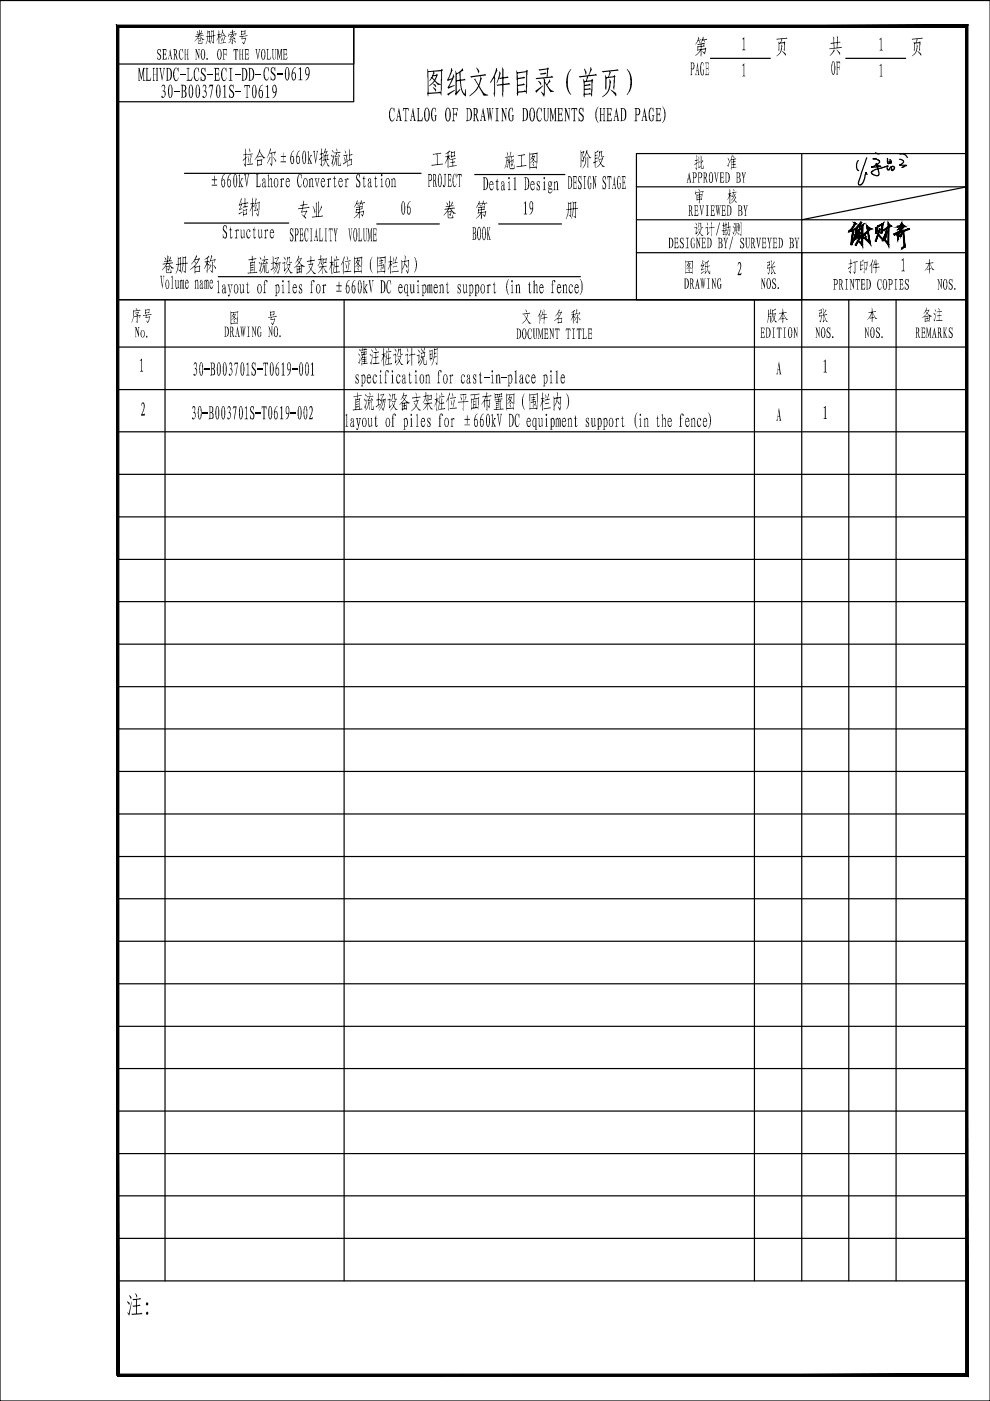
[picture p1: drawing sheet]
<svg xmlns="http://www.w3.org/2000/svg" width="210mm" height="297mm" viewBox="0 0 210 297" stroke-linecap="round" stroke-linejoin="round" font-family="sans-serif">
<!-- layer: GPDRAW -->
<g fill="#000">
<path d="M29.3 14.4h.3l.4 2 .4-2h.3l-.2 .3v2.2l.2 .2h-.4l.1-.2v-1.9l-.4 2.1-.5-2.1v1.9l.2 .2h-.4zM30.9 14.4h.5l-.2 .2v2.3h.6l.3-.5-.2 .7h-1l.2-.2v-2.4zM32.4 14.4h.4l-.2 .2v1.1h.6v-1.1l-.1-.2h.4l-.1 .2v2.4l.1 .1h-.4l.1-.2v-1.1h-.6v1.1l.2 .2h-.4l.1-.2v-2.2zM34.4 18.1a.43 .43 0 0 1 .5 0 .43 .43 0 0 1 .1 .6l-.2 .5a.89 .89 0 0 1 .3 .9 .89 .89 0 0 1-.7 .7l-.2-.2 .2-.3a.32 .32 0 0 0 .4 .2 .32 .32 0 0 0 .1-.4v-.1a.47 .47 0 0 0-.4-.6v-.2a.63 .63 0 0 0 .1-1.1l-.3 .4zM33.8 14.4h.4l-.1 .4 .3 1.7 .3-1.8-.1-.3h.4l-.6 2.8zM37 14.6l.2-.3 .5 .3 .1-.3v1l-.1-.3a.42 .42 0 0 0-.1-.4 .42 .42 0 0 0-.5-.1l-.2 1.1 .1 .8a.41 .41 0 0 0 .4 .6 .41 .41 0 0 0 .4-.5v-.1a.56 .56 0 0 1-.2 .6 .56 .56 0 0 1-.6 .1l-.3-.9v-.9zM36.9 19.3h1.3v.2h-1.3zM38.1 15.7h1.3v.2h-1.3zM39.6 14.4h.6l-.3 .3v2.1l.1 .1h.5l.2-.5h.1l-.2 .7h-1l.2-.2v-2.3zM41.4 14.5l.4-.2 .3 .3 .1-.3v1l-.2-.3a.33 .33 0 0 0-.2-.5 .33 .33 0 0 0-.4 .3l-.1 .5v1.1a.48 .48 0 0 0 .7 .5l.2-.5v.2a.48 .48 0 0 1-.5 .6 .48 .48 0 0 1-.5-.6l-.1-1.4zM43.1 18a.53 .53 0 0 1 .6 .3 .53 .53 0 0 1-.1 .6l-.1 .3 .3 .3v.7a.42 .42 0 0 1-.4 .5 .42 .42 0 0 1-.5-.3l.2-.1a.29 .29 0 0 0 .3 .3 .29 .29 0 0 0 .2-.4l.1-.1a.59 .59 0 0 0-.5-.7v-.2a.62 .62 0 0 0 .1-1.1l-.3 .4zM42.7 14.6l.2-.2 .5 .1 .2-.2v.9h-.2a.39 .39 0 0 0-.1-.5 .39 .39 0 0 0-.4 0 .94 .94 0 0 0 .5 1.2l.2 .5a.58 .58 0 0 1-.2 .7 .58 .58 0 0 1-.7-.1l-.2 .2v-.9l.2 .1a.38 .38 0 0 0 .2 .5 .38 .38 0 0 0 .5-.3l-.1-.5-.7-.7z"/>
<path d="M43.9 15.7h1.3v.2h-1.3zM44.5 18h.7l-.5 2.8-.1-.1 .4-2.4h-.5l-.1 .3h-.1zM45.4 14.4h1l.1 .7-.2-.5h-.5v1h.4l.2-.4v1l-.2-.4h-.4v1a.44 .44 0 0 0 .5 .1 .44 .44 0 0 0 .2-.5v.7h-1.1l.2-.2v-2.3zM47.2 14.5l.4-.2 .3 .3 .1-.3v1l-.1-.2a.54 .54 0 0 0-.5-.6l-.3 .6 .1 1.3a.4 .4 0 0 0 .1 .5 .4 .4 0 0 0 .6-.2l.1-.3 .1 .2a.62 .62 0 0 1-.8 .5l-.4-.9v-.8zM47.2 18.3l.6-.4v2.6l.3 .2h-.9l.4-.1v-2.2zM48.5 14.4h.8l-.3 .2v2.3l.3 .2h-.8v-.1l.3-.1v-2.3l-.3-.1zM49.7 15.7h1.3v.2h-1.3zM49.9 19.3h1.3v.2h-1.3zM51.8 18h1.2v.7h-.1l-.1-.5-.3 .1v2.3l.2 .2h-.6l.2-.2v-2.3l-.3-.1-.2 .5zM54.1 15.7h1.3v.2h-1.3zM56.1 14.5a.41 .41 0 0 1 .4-.3 .41 .41 0 0 1 .4 .3l.1-.3v.9a.66 .66 0 0 0-.6-.8l-.3 1.1 .1 .9a.41 .41 0 0 0 .4 .6 .41 .41 0 0 0 .4-.6l.1 .1-.1 .2a.48 .48 0 0 1-.6 .5 .48 .48 0 0 1-.4-.6l-.1-1.3zM56.3 18.3l.5-.3v2.6l.4 .2h-.9l.3-.2v-2.2l-.3 .1z"/>
<path d="M57.5 14.4l.2-.1 .6 .1 .1-.2-.1 .9a.45 .45 0 0 0-.1-.5 .45 .45 0 0 0-.5-.1 1.22 1.22 0 0 0 .6 1.3l.1 .5a.57 .57 0 0 1-.2 .7 .57 .57 0 0 1-.7-.1l-.1 .2 .1-.9a.45 .45 0 0 0 .1 .5 .45 .45 0 0 0 .5 0 .83 .83 0 0 0-.4-1.1 .94 .94 0 0 1-.2-1.2zM58.7 15.5h1.3v.3h-1.3zM63.3 14.6l.5-.4v2.6l.3 .1v.1h-.8v-.1l.3-.1v-1.9a.19 .19 0 0 0 0-.2 .19 .19 0 0 0-.3 0zM157.4 8.2l.4-.3v2.6l.3 .2h-.7l.3-.3v-2h-.3zM157.5 13.7l.3-.3v2.6l.3 .2h-.7l.3-.2v-2l-.3-.1zM186.4 8.3l.5-.4v2.6l.2 .2h-.6l.3-.2v-2.1h-.4zM186.4 13.9l.5-.5v2.7l.2 .1h-.6l.3-.1v-2.1zM48.7 18.1a.47 .47 0 0 1 .8 0v-.2v.9a.57 .57 0 0 0-.5-.7 .77 .77 0 0 0 .4 1.3 .77 .77 0 0 1-.3 1.4l-.4-.2-.1 .2v-.9a.44 .44 0 0 0 .2 .5 .44 .44 0 0 0 .5 0 1.14 1.14 0 0 0-.5-1.2l-.2-.4zM50.5 37.1l.4-.2v1.8l.3-.7-.1-.2h.5l-.6 .8 .6 1.1h-.5l.1-.2-.3-.8v.8l.2 .2h-.6l.2-.2v-2.2zM51.8 36.9h.4l-.1 .4 .2 1.7 .2-2.1h.3l-.5 2.8-.4-2.4zM54.3 36.9h.5l-.2 .2v2.3l.5 .1 .2-.6-.1 .8h-.9l.1-.2v-2.4zM56.8 37.1l.2-.2v1.2a.33 .33 0 0 1 .3-.3 .33 .33 0 0 1 .4 .2v1.5l.1 .2h-.4l.1-.2v-1.1a.27 .27 0 0 0-.2-.4 .27 .27 0 0 0-.3 .3v1.1l.2 .3h-.4l.1-.2v-2.3l-.1 .1z"/>
<path d="M59.4 38l.3-.2 .1 .3v-.1a.19 .19 0 0 1 .2-.2 .19 .19 0 0 1 .2 .1 .19 .19 0 0 1-.2 .2v-.1l-.2 .1v1.4l.1 .2h-.5l.2-.2v-1.4zM63.3 37l.3-.1 .3 .2v-.2l.1 .9-.1-.2a.47 .47 0 0 0-.5-.6l-.2 .9v.9a.59 .59 0 0 0 .5 .7l.2-.5 .1 .2a.46 .46 0 0 1-.2 .4 .46 .46 0 0 1-.6-.1l-.1-.4-.1-1.1zM65.5 38l.3-.2v.3a.28 .28 0 0 1 .4-.3 .28 .28 0 0 1 .2 .4v1.2l.1 .3h-.4l.1-.2v-1.1a.25 .25 0 0 0-.1-.4 .25 .25 0 0 0-.3 .3v1.2l.1 .2h-.4l.1-.2v-1.4h-.1zM65.2 32.2l.3-.3v1.8l.3-.6v-.2h.4l-.5 .7 .5 1.1h-.4v-.2l-.3-.8v.8l.2 .2h-.5l.1-.2v-2.2zM66.4 32h.4l-.1 .4 .2 1.7 .2-2.1h.3l-.5 2.8zM66.7 37.8h.5l-.2 .3 .2 1.2 .3-1.2-.1-.3h.4l-.6 1.9zM69.3 38l.4-.2v.3l.2-.3a.19 .19 0 0 1 .3 .1 .19 .19 0 0 1-.2 .2l-.1-.1-.2 .1v1.4l.2 .2h-.6l.2-.2v-1.4zM70.9 37.3l.1 .5h.2v.2h-.2l.1 1.5 .2-.2a.26 .26 0 0 1-.1 .3 .26 .26 0 0 1-.3-.1v-1.5l-.2-.2zM73.1 38l.3-.2 .1 .3a.21 .21 0 0 1 0-.3 .21 .21 0 0 1 .3 .1 .21 .21 0 0 1 0 .2 .16 .16 0 0 0-.2-.1 .16 .16 0 0 0-.1 .2v.6a.7 .7 0 0 0 .2 .9h-.6l.2-.2v-1.4zM75.7 37l.6 .1v-.2v.9a.43 .43 0 0 0-.1-.5 .43 .43 0 0 0-.4-.2 1.02 1.02 0 0 0 .5 1.3l.1 .8a.47 .47 0 0 1-.3 .5 .47 .47 0 0 1-.5-.2l-.1 .2 .1-.9a.59 .59 0 0 0 .4 .7 .78 .78 0 0 0-.3-1.3l-.2-.4zM77.2 37.3v.5h.3v.2h-.3v1.4l.1 .1 .3-.1-.3 .3h-.2v-1.7h-.2zM79.6 37.3l.1 .5h.2v.2h-.2v1.4l.2 .1 .2-.1-.2 .3a.2 .2 0 0 1-.3 0 .2 .2 0 0 1 0-.3v-1.4l-.2-.2 .2-.1z"/>
<path d="M83 38l.2-.2v.3a.34 .34 0 0 1 .4-.3 .34 .34 0 0 1 .2 .5v1.2l.2 .2h-.5l.2-.2v-1.1a.28 .28 0 0 0-.2-.4 .28 .28 0 0 0-.3 .3v1.2l.2 .2h-.5l.2-.2zM105.4 37.9l.1 .6h.2v.1h-.2v1.5l.1 .1 .1-.3a.26 .26 0 0 1-.1 .5 .26 .26 0 0 1-.3-.3v-1.5l-.2-.1zM108.9 37.8l.4-.3v2.6l.2 .2h-.6l.2-.2v-2.2zM114 38.4l.4 .1v-.1v.6a.26 .26 0 0 0-.1-.4 .26 .26 0 0 0-.4 .2l.6 .8a.47 .47 0 0 1 0 .5 .47 .47 0 0 1-.5 .2l-.2 .1 .1-.7a.3 .3 0 0 0 .1 .4 .3 .3 0 0 0 .4 0l-.2-.5a.76 .76 0 0 1-.2-1.2zM117.5 38.6l.2-.2v.3a.31 .31 0 0 1 .4-.3 .31 .31 0 0 1 .2 .4v1.4l.1 .1h-.4l.1-.1v-1.5l-.1-.1-.3 .2v1.3l.1 .2h-.5l.2-.2zM46 59.6l.4-.2v2.5l.2 .3h-.6l.2-.2v-2.3zM47.4 47.9l.2-.2 .4 .2 .1-.2-.1 .9a.56 .56 0 0 0-.4-.7l-.1 .2a1.15 1.15 0 0 0 .6 1.2v.5a.46 .46 0 0 1-.1 .6 .46 .46 0 0 1-.6 0l-.2 .1v-.9l.1 .2a.37 .37 0 0 0 .1 .5 .37 .37 0 0 0 .5-.1v-.6l-.6-.7zM48.9 48.1l.1 .6h.2v.1h-.2v1.5l.3-.1-.2 .3a.19 .19 0 0 1-.2 0 .19 .19 0 0 1-.1-.2v-1.5l-.2-.1 .2-.2zM49.8 48.9l.4-.3v.4a.23 .23 0 0 1 .1-.3 .23 .23 0 0 1 .3 .2l-.1 .1-.2-.2-.1 .2v1.3l.2 .2h-.6l.2-.2v-1.2zM50.9 48.7h.3v1.3a.29 .29 0 0 0 .3 .3 .29 .29 0 0 0 .2-.4v-1l-.1-.2h.2v1.5l.1 .1-.2 .2-.1-.2a.31 .31 0 0 1-.4 .2 .31 .31 0 0 1-.1-.4v-1.3zM52.4 48.8a.35 .35 0 0 1 .5-.1 .35 .35 0 0 1 .1 .5l-.2-.1a.22 .22 0 0 0-.2-.4 .22 .22 0 0 0-.1 .4v.7a.31 .31 0 0 0 .1 .5 .31 .31 0 0 0 .4-.3l.1-.2a.5 .5 0 0 1-.1 .5 .5 .5 0 0 1-.5 .2l-.3-.8zM53.8 48.1l.1 .6h.3v.1h-.3v1.4a.16 .16 0 0 0 .2 .1 .16 .16 0 0 0 .1-.1 .25 .25 0 0 1-.1 .3 .25 .25 0 0 1-.3-.2v-1.5l-.2-.1 .2-.3z"/>
<path d="M54.7 48.7h.2v1.2a.26 .26 0 0 0 .1 .4 .26 .26 0 0 0 .4-.1v-1.3l-.2-.2h.4v1.5l.1 .1-.3 .2v-.3l-.1 .2a.3 .3 0 0 1-.4 .1 .3 .3 0 0 1-.1-.4v-1.3zM56 48.9l.4-.3v.4a.23 .23 0 0 1 .1-.3 .23 .23 0 0 1 .3 .2l-.1 .1-.2-.2-.1 .3v1.2l.2 .2h-.6l.3-.2v-1.2zM61 59.7l.3-.3v2.6l.2 .2h-.5l.2-.3v-2zM78.9 54.5l.1-.1-.4 1v1.5l.4 .9-.3-.2-.3-.8v-1.2zM78.2 59.4h.3l.2 2.1 .3-1.7-.1-.4h.3l-.1 .2-.4 2.6zM87.8 54.4l.5 .7 .1 .7-.1 1.3-.5 .7 .4-1.2-.1-1.4zM111.1 43l.4-.3v2.6l.3 .2h-.7l.2-.2v-1.9a.16 .16 0 0 0 0-.3 .16 .16 0 0 0-.2 .1zM122.9 59.1l.4 .3 .2 .7v1.4l-.6 1.1 .4-.9v-1.7zM156.5 55.7a.45 .45 0 0 1 .6 0 .45 .45 0 0 1 .1 .5l-.1 .7-.5 1.1h.4l.2-.2-.1 .5h-.7l.5-1.3 .1-.9a.26 .26 0 0 0-.3-.4 .26 .26 0 0 0-.2 .4l-.1 .2zM191.2 55l.4-.3v2.6l.2 .2h-.7l.4-.2v-1.9l-.1-.2h-.3zM29.7 76.4l.4-.4v2.5l.3 .3h-.7l.3-.3v-2h-.3zM41.2 76.9a.52 .52 0 0 1 .5 .2 .52 .52 0 0 1 0 .6l-.2 .3 .3 .3-.1 .9a.36 .36 0 0 1-.3 .4 .36 .36 0 0 1-.4-.3l.1-.1a.29 .29 0 0 0 .4 .2 .29 .29 0 0 0 .2-.4v-.5l-.2-.2-.2-.1 .2-.3a.55 .55 0 0 0-.2-.8l-.2 .4z"/>
<path d="M43.3 78.2h1.1v.2h-1.1zM48.7 76.9a.49 .49 0 0 1 .5 .2 .49 .49 0 0 1-.1 .6l-.1 .4 .3 .3-.1 .8a.43 .43 0 0 1-.2 .3 .43 .43 0 0 1-.5 0l.1-.3 .2 .3a.81 .81 0 0 0 0-1.3l.2-.3a.48 .48 0 0 0 .1-.5 .48 .48 0 0 0-.4-.3l-.1 .4zM48.3 60.3h.4l-.1 .3 .2 1.2 .3-1.1-.2-.4h.4l-.2 .3-.4 2.1a.19 .19 0 0 1-.2 .1 .19 .19 0 0 1-.2-.1 .19 .19 0 0 1 .2-.2l.1 .1 .2-.4-.3-1.6zM49.8 76.9h.7l-.5 2.8-.1-.1 .5-2.5h-.6l-.1 .4zM50.7 60.3h.4v1.3a.29 .29 0 0 0 0 .4 .29 .29 0 0 0 .4-.1 .29 .29 0 0 0 0-.4l.1-.9-.2-.3h.3v1.6l.1 .1-.2 .2-.1-.4a.32 .32 0 0 1-.4 .4 .32 .32 0 0 1-.2-.5v-1.2zM52.5 59.8v.6h.3h-.3v1.4a.16 .16 0 0 0 .2 .2 .16 .16 0 0 0 .1-.2 .26 .26 0 0 1-.1 .4 .26 .26 0 0 1-.3-.3v-1.5h-.2zM52.2 77.2l.4-.4v2.6l.3 .2h-.7l.3-.2v-2.1h-.3zM53.5 77a.36 .36 0 0 1 .6 0l.1-.2-.1 .9a.38 .38 0 0 0 0-.5 .38 .38 0 0 0-.6 0l.1 .6 .6 .7v.6a.44 .44 0 0 1-.2 .5 .44 .44 0 0 1-.5-.1l-.2 .1 .1-.9a.57 .57 0 0 0 .5 .7l.1-.7-.6-.8zM54.5 78.2h1.1v.2h-1.1zM56.1 59.5a.31 .31 0 0 1 .4-.1 .31 .31 0 0 1 .1 .5l-.1-.4a.23 .23 0 0 0-.3 .1 .23 .23 0 0 0-.1 .3v.5h.4h-.4v1.5l.3 .3h-.6l.2-.2v-1.6h-.2h.2zM55.8 76.9h1v.6l-.2-.4h-.2v2.3l.2 .2h-.5l.2-.2v-2.3h-.4l-.1 .4zM59.7 77.2l.4-.4v2.6l.3 .2h-.7l.2-.2v-2.1h-.2z"/>
<path d="M62 78.2h1.1v.2h-1.1zM63.4 60.4l.2-.2 .3 .2 .1-.2-.1 .7a.27 .27 0 0 0 0-.4 .27 .27 0 0 0-.4 .1l.1 .3a.76 .76 0 0 1 .2 1.3l-.3-.1-.1 .1v-.6h.1a.29 .29 0 0 0 .1 .5 .29 .29 0 0 0 .4-.2 .29 .29 0 0 0-.2-.4l-.2-.2a.59 .59 0 0 1-.2-.9zM66 59.5a.31 .31 0 0 1 .5-.1 .31 .31 0 0 1 0 .5l-.1-.4h-.2l-.1 .9h.3h-.3v1.5l.2 .3h-.5l.2-.2v-1.6h-.2h.2zM65.9 77.2l.5-.4v2.6l.2 .2h-.7l.3-.2v-2.1h-.3zM68.3 60.5l.4-.3v.4l.1-.3a.17 .17 0 0 1 .3 0 .17 .17 0 0 1-.1 .3l-.2-.1-.1 .2v1.3l.2 .2h-.6l.2-.2v-1.4zM77 59.6l.2-.2v1.7l.4-.6-.1-.2h.4l-.5 .8 .6 1.1h-.5l.1-.2-.4-.9v.9l.2 .2h-.4l.1-.2v-2.3zM81.9 78.5a.3 .3 0 0 1 .4 0 .3 .3 0 0 1-.1 .5v-.1a.24 .24 0 0 0-.3-.2 .24 .24 0 0 0 0 .4v.4h.2l-.2 .1v1.4l.1 .3h-.5l.2-.3v-1.4l-.2-.1h.2zM82.2 59.5a.34 .34 0 0 1 .3-.1 .34 .34 0 0 1 .3 .2l.1-.2v.9l-.2-.4a.28 .28 0 0 0-.2-.4 .28 .28 0 0 0-.3 .4l-.1 .4 .1 1a.58 .58 0 0 0 .4 .7l.3-.5v.1a.44 .44 0 0 1-.4 .6 .44 .44 0 0 1-.5-.6l-.1-1.2zM86.9 78.9v.6h.3l-.3 .1 .1 1.5 .2-.2a.26 .26 0 0 1-.1 .4 .26 .26 0 0 1-.3-.3v-1.4l-.2-.1 .3-.3zM86.9 60.3h.3v1.3a.28 .28 0 0 0 0 .4 .28 .28 0 0 0 .4 0 .28 .28 0 0 0 0-.4v-1.2l-.1-.1h.3v1.6l.1 .1-.3 .2v-.3a.27 .27 0 0 1-.3 .3 .27 .27 0 0 1-.2-.4l-.1-1.4zM90.2 79.6l.3-.2v.3a.32 .32 0 0 1 .4-.3 .32 .32 0 0 1 .2 .5v1.2l.1 .2h-.4l.1-.2v-1.1a.27 .27 0 0 0-.1-.4 .27 .27 0 0 0-.4 .3v1.1l.2 .3h-.4l.1-.2v-1.4zM90.7 60.3l.1 .3 .1-.2a.2 .2 0 0 1 .2 0 .2 .2 0 0 1 .1 .2v-.2a.25 .25 0 0 1 .4 0 .25 .25 0 0 1 0 .4v1.2l.2 .2h-.4l.1-1.6a.18 .18 0 0 0-.3-.1 .18 .18 0 0 0 0 .3l.1 1.4h-.3l.1-1.4a.16 .16 0 0 0-.1-.3 .16 .16 0 0 0-.2 .1l.1 1.6h-.3v-1.6z"/>
<path d="M93 78.6a.3 .3 0 0 1 .5-.1 .3 .3 0 0 1 0 .5l-.3-.4-.2 .9 .3 .1h-.3v1.3l.3 .4h-.6l.2-.2v-1.5l-.1-.1h.1zM93.1 60.6l.3-.4 .1 .4a.31 .31 0 0 1 .4-.3 .31 .31 0 0 1 .1 .5v1.2l.2 .2h-.5l.2-.2v-1.1a.25 .25 0 0 0-.2-.4 .25 .25 0 0 0-.3 .3v1.2l.1 .2h-.4l.2-.3v-1.1zM94.8 59.7l.1 .7h.2h-.2v1.5a.17 .17 0 0 0 .2 .1 .17 .17 0 0 0 .1-.2l-.1 .4h-.3l-.1-1.8h-.1l.2-.3zM95.2 79.7l.4-.3v.3l.2-.1a.19 .19 0 0 1 .1-.2 .19 .19 0 0 1 .2 .2 .19 .19 0 0 1-.2 .1l-.1-.1-.2 .3v1.2l.2 .2h-.6l.3-.2v-1.3zM97.1 60.4l.2-.2 .3 .2 .1-.2-.1 .6a.24 .24 0 0 0-.1-.4 .24 .24 0 0 0-.3 .3l.3 .5a.55 .55 0 0 1 .2 .6 .55 .55 0 0 1-.4 .4l-.1-.1-.2 .1 .1-.6a.29 .29 0 0 0 .1 .4 .29 .29 0 0 0 .4-.2l-.3-.5a.64 .64 0 0 1-.2-.9zM98.1 60.3h.3v1.6a.38 .38 0 0 0 .5-.1 .38 .38 0 0 0 0-.5v-.8l-.2-.2h.3v1.6l.1 .1-.2 .2v-.4a.31 .31 0 0 1-.2 .3 .31 .31 0 0 1-.4-.1zM101.9 78.9v.6h.3l-.3 .1v1.5h.2l.1-.2a.27 .27 0 0 1-.1 .4 .27 .27 0 0 1-.4-.3v-1.4l-.1-.2zM102.6 79.9h1.1v.2h-1.1zM103.2 60.6l.4-.4v.4l.1-.2a.16 .16 0 0 1 .2-.2 .16 .16 0 0 1 .1 .2 .16 .16 0 0 1-.2 .2v-.1a.79 .79 0 0 0-.2 1v.5l.2 .2h-.6l.2-.2v-1.4zM104.8 59.7v.7h.3h-.3v1.5a.17 .17 0 0 0 .3 .1 .17 .17 0 0 0 .1-.2v.1a.24 .24 0 0 1-.3 .3 .24 .24 0 0 1-.2-.3v-1.5l-.2-.1zM105.2 79.6l.2-.2v.3a.3 .3 0 0 1 .2-.3 .3 .3 0 0 1 .4 .2v1.5l.2 .2h-.5l.2-.2v-1.1a.25 .25 0 0 0-.2-.4 .25 .25 0 0 0-.3 .3v1.2l.1 .2h-.4l.1-.2zM106.4 79.9h1v.2h-1z"/>
<path d="M107.8 59.2l-.2 .7-.1 1.4 .4 1.3-.4-.6-.2-.9 .1-1.2zM109.3 60.6l.3-.4 .1 .4a.28 .28 0 0 1 .3-.3 .28 .28 0 0 1 .2 .5v1.2l.2 .2h-.5l.1-.2v-1.1a.25 .25 0 0 0-.1-.4 .25 .25 0 0 0-.3 .3v1.2l.1 .2h-.4l.1-.2v-1.4zM109.1 78.8l.4-.3v2.6l.2 .2h-.6l.2-.2v-2.2zM112.3 59.7v.7h.3h-.3v1.6h.2l.1-.2v.1a.26 .26 0 0 1-.2 .3 .26 .26 0 0 1-.3-.3v-1.5l-.1-.1zM113 59.7l.3-.3v1.2a.3 .3 0 0 1 .3-.3 .3 .3 0 0 1 .3 .2v1.4l.2 .3h-.4l.1-.2v-1.1a.25 .25 0 0 0-.2-.4 .25 .25 0 0 0-.3 .3v1.2l.2 .2h-.5l.2-.2v-2.3zM117.1 59.5a.31 .31 0 0 1 .5-.1 .31 .31 0 0 1 0 .5l-.1-.4a.23 .23 0 0 0-.3 .1 .23 .23 0 0 0 0 .3v.5h.3h-.3v1.5l.2 .3h-.6l.2-.2v-1.6h-.2h.2zM117.8 78.8l.4-.3v2.6l.2 .2h-.6l.2-.2v-2.2zM119.3 60.6l.3-.4v.4a.3 .3 0 0 1 .5-.3 .3 .3 0 0 1 0 .5v1.1l.2 .3h-.4l.1-.2v-1.5h-.3l-.1 .2v1.3l.1 .2h-.4l.1-.2v-1.4zM120.8 60.3a.36 .36 0 0 1 .5 .1 .36 .36 0 0 1 0 .5l-.1-.1a.27 .27 0 0 0-.1-.4 .27 .27 0 0 0-.3 .4l-.1 .5a.57 .57 0 0 0 .5 .7l.3-.5a.47 .47 0 0 1-.2 .6 .47 .47 0 0 1-.6-.1l-.1-1.2zM174.6 76.6l.5-.4v2.6l.2 .2h-.7l.3-.2v-2.2l-.3 .1zM30 85.5a.44 .44 0 0 1 .6 0 .44 .44 0 0 1 .1 .5l-.1 .7-.5 1.1h.5l.1-.2v.5h-.8l.5-1.2 .1-.8a.3 .3 0 0 0 0-.4 .3 .3 0 0 0-.4-.1l-.1 .5zM40.9 86.2a.49 .49 0 0 1 .5 .2 .49 .49 0 0 1-.1 .6 .24 .24 0 0 0-.1 .3 .24 .24 0 0 0 .2 .2l.1 .8a.55 .55 0 0 1-.6 .6l-.2-.1 .1-.3a.29 .29 0 0 0 .4 .2 .29 .29 0 0 0 .1-.4v-.5l-.1-.2-.2-.1 .2-.3a.7 .7 0 0 0-.2-.9l-.2 .4z"/>
<path d="M43 87.4h1.1v.3h-1.1zM48.3 86.2a.41 .41 0 0 1 .5 .1 .41 .41 0 0 1 .1 .5v.1a.56 .56 0 0 0 .1 .8l-.1 .7a.43 .43 0 0 1-.3 .4 .43 .43 0 0 1-.4 0l.1-.3 .2 .2a.45 .45 0 0 0 .3-.7v-.3l-.3-.2 .2-.4a.47 .47 0 0 0-.2-.8l-.2 .4zM49.5 86.2h.7l-.5 2.7h-.1l.4-2.5h-.5l-.2 .3zM51.9 86.4l.4-.3v2.6l.3 .2h-.7l.3-.3v-1.9l-.1-.2-.2 .1zM53.1 86.3a.36 .36 0 0 1 .7 0v-.2v.9a.5 .5 0 0 0-.5-.7v.1a1.39 1.39 0 0 0 .6 1.3v.7a.48 .48 0 0 1-.3 .5 .48 .48 0 0 1-.5-.1l-.1 .1v-.9l.1 .1a.42 .42 0 0 0 .1 .5 .42 .42 0 0 0 .5 0v-.7l-.6-.7zM54.2 87.4h1.1v.3h-1.1zM55.5 86.2h1v.6l-.2-.5h-.2v2.5l.2 .1h-.5l.1-.2v-2.4l-.3 .1-.1 .4zM59.4 86.4l.4-.3v2.6l.3 .2h-.7l.2-.2v-2.2l-.2 .1zM61.7 87.4h1v.3h-1zM65.7 86.2a.45 .45 0 0 1 .5 .1 .45 .45 0 0 1 .1 .5l-.1 .6-.5 1.2h.4l.3-.2-.2 .5h-.7l.6-1.7a.63 .63 0 0 0-.3-.9l-.3 .6zM73.2 88l.4-.3v2.6l.3 .2h-.7l.3-.3v-2zM75.5 88.6h.4l-.1 .5 .2 1 .3-1.1-.2-.4h.4l-.6 2.3a.2 .2 0 0 1-.2 .3 .2 .2 0 0 1-.2-.2 .2 .2 0 0 1 .3-.2v.1l.1-.4z"/>
<path d="M75.4 79.6l.2-.2 .3 .1 .1-.1-.1 .5a.25 .25 0 0 0-.1-.3 .25 .25 0 0 0-.3 .1l.2 .4a.66 .66 0 0 1 .4 .6 .66 .66 0 0 1-.4 .6l-.2-.1-.1 .1v-.6l.1 .1a.26 .26 0 0 0 .2 .3 .26 .26 0 0 0 .3-.2 .26 .26 0 0 0-.2-.3l-.2-.2a.7 .7 0 0 1-.2-.8zM78 88.6h.2v1.4a.3 .3 0 0 0 .4 .3 .3 .3 0 0 0 .1-.5l-.1-1.2h.3v1.6l.1 .1-.2 .2-.1-.3a.29 .29 0 0 1-.2 .3 .29 .29 0 0 1-.3-.3zM79.7 88.1l.1 .6h.2l-.2 .1v1.5h.1l.2-.2a.28 .28 0 0 1-.2 .4 .28 .28 0 0 1-.3-.3v-1.4l-.2-.2zM79.2 79.5a.36 .36 0 0 1 .5 0 .36 .36 0 0 1 .1 .4h-.2l.1-.3a.32 .32 0 0 0-.4 0 .32 .32 0 0 0-.1 .4v.3a.58 .58 0 0 0 .4 .8l.3-.5v.2a.42 .42 0 0 1-.3 .5 .42 .42 0 0 1-.5-.2l-.1-.9zM83.4 87.7a.3 .3 0 0 1 .4 0 .3 .3 0 0 1 0 .5l-.1-.1a.21 .21 0 0 0-.1-.3 .21 .21 0 0 0-.3 .1 .21 .21 0 0 0 .1 .3v.5h.2l-.2 .1v1.5l.2 .2h-.6l.2-.2v-1.5l-.1-.1h.1zM84.1 79.6a.36 .36 0 0 1 .5-.2 .36 .36 0 0 1 .2 .5h-.2a.27 .27 0 0 0-.1-.4 .27 .27 0 0 0-.3 .4v.5a.39 .39 0 0 0 .1 .5 .39 .39 0 0 0 .5 0v-.3l.1 .1a.46 .46 0 0 1-.2 .5 .46 .46 0 0 1-.6-.1l-.1-.3zM88.2 87.9l.3-.2v2.6l.3 .2h-.6l.2-.2v-2.2zM90.7 88.7l.1-.1 .4 .1v-.1v.7a.33 .33 0 0 0-.1-.4 .33 .33 0 0 0-.4-.1v.3l.3 .4a.58 .58 0 0 1 .3 .5 .58 .58 0 0 1-.4 .5l-.2-.1-.1 .1v-.6l.1 .1a.28 .28 0 0 0 .2 .4 .28 .28 0 0 0 .3-.2 .28 .28 0 0 0-.1-.4l-.2-.1a.78 .78 0 0 1-.2-1zM93.3 87.8a.3 .3 0 0 1 .5-.1 .3 .3 0 0 1-.1 .5l-.1-.4a.74 .74 0 0 0-.3 .9h.3l-.3 .1v1.5l.2 .2h-.5l.2-.2v-1.5l-.2-.1h.2zM95.6 88.8l.3-.2v.3l.1-.1a.17 .17 0 0 1 .2-.2 .17 .17 0 0 1 .1 .2 .17 .17 0 0 1-.2 .1l-.1-.1-.1 .3v1.2l.2 .2h-.6l.3-.2v-1.3zM98 79.4a.34 .34 0 0 1 .4 .1 .34 .34 0 0 1 0 .4 .28 .28 0 0 0-.1-.3 .28 .28 0 0 0-.3 0 .28 .28 0 0 0-.1 .3v.5a.55 .55 0 0 0 .5 .7l.2-.5v.2a.4 .4 0 0 1-.3 .5 .4 .4 0 0 1-.5-.4l-.1-1zM100.3 79.6l.2-.2 .3 .1 .2-.1v.6l-.2-.1a.25 .25 0 0 0-.1-.3 .25 .25 0 0 0-.3 .1l.2 .4a.62 .62 0 0 1 .4 .7 .62 .62 0 0 1-.5 .5v-.1l-.2 .1 .1-.6a.29 .29 0 0 0 .1 .4 .29 .29 0 0 0 .4-.1 .29 .29 0 0 0-.2-.4 .83 .83 0 0 1-.4-1z"/>
<path d="M104.1 87.9l.4-.2v1.8l.3-.7-.1-.2h.5l-.6 .8 .6 1.1h-.5l.1-.2-.3-.8v.8l.1 .2h-.5l.2-.2v-2.1zM105.3 87.7h.5l-.1 .4 .2 1.7 .2-2.1h.3l-.5 2.8-.4-2.4zM109.5 87.7h.2l.3 .2 .1-.2v.9l-.1-.1a.59 .59 0 0 0-.4-.7l-.3 .6v1.2a.48 .48 0 0 0 .6 .7l.2-.5-.1 .3a.42 .42 0 0 1-.4 .4 .42 .42 0 0 1-.4-.5l-.1-1.1zM111.1 83.5l.2-.1-.4 1v1.4l.4 1.1-.2-.2-.4-1v-1.4zM111.6 79.6a.35 .35 0 0 1 .5-.2 .35 .35 0 0 1 0 .5l-.1-.3a.37 .37 0 0 0-.4 .1 .37 .37 0 0 0 0 .5v.1a.57 .57 0 0 0 .5 .8l.2-.5v.2a.4 .4 0 0 1-.3 .5 .4 .4 0 0 1-.5-.3l-.1-.9zM114.1 88.6h.3v1.4a.28 .28 0 0 0 .3 .3 .28 .28 0 0 0 .2-.5v-.9l-.2-.3h.3v1.6l.1 .1-.2 .2-.1-.3a.3 .3 0 0 1-.4 .3 .3 .3 0 0 1-.2-.4v-1.3zM118 88.6v.3l.3-.3 .1 .3a.26 .26 0 0 1 .2-.3 .26 .26 0 0 1 .3 .3v1.6h-.3l.1-1.3a.21 .21 0 0 0 0-.3 .21 .21 0 0 0-.3 0 .21 .21 0 0 0 0 .3l.1 1.3h-.3l.1-.2-.1-1.5-.2 .2v1.3l.1 .2h-.3v-1.7zM120.3 88.8l.3-.2v.3a.3 .3 0 0 1 .2-.3 .3 .3 0 0 1 .4 .2v1.5l.1 .2h-.4l.2-.2-.1-1.5h-.2l-.2 .3v1.2l.2 .2h-.5l.2-.2v-1.4zM120.1 83.4l.4 .7 .1 .6-.1 1.5-.4 .7 .4-1.3-.1-1.5zM122 88.1l.1 .6h.3l-.3 .1v1.5h.1l.2-.2a.26 .26 0 0 1-.1 .4 .26 .26 0 0 1-.4-.3v-1.4l-.2-.1 .2-.1zM124.3 88.8l.2-.2 .3 .1v-.1v.7a.32 .32 0 0 0-.1-.4 .32 .32 0 0 0-.4-.1l.3 .6a.61 .61 0 0 1 .3 .6 .61 .61 0 0 1-.4 .5l-.2-.1-.1 .1 .1-.6a.3 .3 0 0 0 .1 .4 .3 .3 0 0 0 .4-.1l-.1-.4-.2-.2a.7 .7 0 0 1-.2-.8zM125.3 88.6h.3v1.3a.28 .28 0 0 0 0 .4 .28 .28 0 0 0 .4 0 .28 .28 0 0 0 0-.4v-1.1l-.1-.2h.3v1.4l.2 .3-.4 .2v-.3a.28 .28 0 0 1-.4 .3 .28 .28 0 0 1-.1-.4l-.1-1.3z"/>
<path d="M130.4 88.8l.3-.2v.3l.2-.2a.17 .17 0 0 1 .2-.1 .17 .17 0 0 1 0 .3 .17 .17 0 0 1-.2-.1l-.2 1.5 .3 .2h-.6l.2-.2v-1.4zM132 88.1v.6h.3l-.3 .1v1.3a.18 .18 0 0 0 .2 .2 .18 .18 0 0 0 .1-.2 .26 .26 0 0 1-.1 .4 .26 .26 0 0 1-.3-.3v-1.4l-.2-.1 .2-.1zM135 87.5l.1-.1-.4 1v1.6l.4 .9-.4-.5-.1-.6v-1.2zM136.5 88.8l.3-.2v.3a.3 .3 0 0 1 .2-.3 .3 .3 0 0 1 .4 .2v1.5l.1 .2h-.4l.2-.2-.1-1.5h-.3l-.1 .3v1.2l.2 .2h-.5l.2-.2v-1.4zM139.4 88.1l.1 .6h.3l-.3 .1v1.4a.17 .17 0 0 0 .2 .1 .17 .17 0 0 0 .1-.2v.1a.24 .24 0 0 1-.2 .3 .24 .24 0 0 1-.2-.3v-1.4l-.2-.2 .2-.2zM140.3 87.9l.2-.2 .1 1.2a.3 .3 0 0 1 .4-.3 .3 .3 0 0 1 .2 .4v1.3l.1 .2h-.5l.2-.2v-1.2a.24 .24 0 0 0-.3-.3 .24 .24 0 0 0-.2 .3v1.2l.2 .2h-.4l.1-.2v-2.2zM144.4 87.7a.3 .3 0 0 1 .4 0 .3 .3 0 0 1 0 .5l-.1-.1a.21 .21 0 0 0-.1-.3 .21 .21 0 0 0-.2 .1 .21 .21 0 0 0 0 .3v.5h.3l-.3 .1v1.5l.2 .2h-.6l.2-.2v-1.5l-.1-.1h.1zM146.5 88.8l.2-.2v.3a.29 .29 0 0 1 .3-.3 .29 .29 0 0 1 .3 .3l.1 1.4 .1 .2h-.4l.2-.3v-1a.27 .27 0 0 0-.2-.4 .27 .27 0 0 0-.4 .3v1.2l.2 .2h-.5l.2-.2v-1.4zM148 88.7h.1a.32 .32 0 0 1 .5 0 .32 .32 0 0 1-.1 .5l-.1-.1a.23 .23 0 0 0-.1-.4 .23 .23 0 0 0-.3 .3v.6a.47 .47 0 0 0 .4 .7l.3-.5a.44 .44 0 0 1-.2 .6 .44 .44 0 0 1-.6-.1l-.1-1zM150.2 87.4l.3 .4 .2 1v1.2l-.5 .9 .4-1.2-.1-1.5zM174.6 86.4l.5-.4v2.6l.2 .2h-.7l.3-.2v-2.1h-.3z"/>
<path d="M35.2 14.4l.7 .1a1.37 1.37 0 0 1 .5 1.6l-.1 .6a.97 .97 0 0 1-1.1 .4l.2-.1v-2.5zM35.6 14.6v2.3a.59 .59 0 0 0 .6-.7l-.1-1.2a.43 .43 0 0 0-.5-.4z"/>
<path d="M35.9 18a.46 .46 0 0 1 .5 .1 .46 .46 0 0 1 .1 .5v1.6a.4 .4 0 0 1-.2 .5 .4 .4 0 0 1-.5-.3l-.2-1.5zM36 18.1l-.2 .9 .1 .7a.74 .74 0 0 0 .3 .9l.2-.5v-1.5l-.1-.5z"/>
<path d="M40.3 18a.55 .55 0 0 1 .5 .2 .55 .55 0 0 1 .1 .6v1.3a.49 .49 0 0 1-.6 .6l-.3-.7v-1.3zM40.3 18.1l-.1 .6 .1 1.5a.26 .26 0 0 0 .2 .4 .26 .26 0 0 0 .2-.4v-1.8l-.1-.3z"/>
<path d="M41.7 18.1a.37 .37 0 0 1 .4-.1 .37 .37 0 0 1 .2 .5l.1 .4v1.1a.53 .53 0 0 1-.1 .5 .53 .53 0 0 1-.6 .2l-.2-.6v-1.4zM41.8 18.1l-.1 .5 .1 1.9a.17 .17 0 0 0 .2 .1 .17 .17 0 0 0 .1-.2l.1-2-.2-.3z"/>
<path d="M46.1 18a.66 .66 0 0 1 .6 .7v1.5a.39 .39 0 0 1-.3 .5 .39 .39 0 0 1-.5-.3l-.1-1.4zM46.2 18.1l-.2 .3v1.8a.25 .25 0 0 0 .1 .3 .25 .25 0 0 0 .4-.1v-1.9l-.1-.4z"/>
<path d="M51.2 14.4h.6a1.61 1.61 0 0 1 .6 1.8l-.1 .2a.82 .82 0 0 1-1.1 .7l.2-.2v-2.4zM51.6 14.6v2.3a.57 .57 0 0 0 .5-.7v-1a.48 .48 0 0 0-.5-.6z"/>
<path d="M52.7 14.4h.6l.4 .3 .2 .7-.1 1.1a.92 .92 0 0 1-1.1 .6l.1-.2v-2.3zM53 14.6v2.3h.3l.2-.2 .1-1.5a.55 .55 0 0 0-.6-.6z"/>
<path d="M53.7 18a.41 .41 0 0 1 .5 .1 .41 .41 0 0 1 .1 .4l.1 1.6a.49 .49 0 0 1-.2 .5 .49 .49 0 0 1-.5 .1l-.2-.5v-1.5zM53.8 18.1l-.1 .5v1.6a.22 .22 0 0 0 .1 .4 .22 .22 0 0 0 .3-.2l.1-1.9-.2-.4z"/>
<path d="M55.2 18.2l.6-.2-.1 .1a1.2 1.2 0 0 0-.6 1.2 .39 .39 0 0 1 .4-.2 .39 .39 0 0 1 .3 .5v.6a.47 .47 0 0 1-.5 .6 .47 .47 0 0 1-.4-.6v-1.1zM55.1 19.3l-.1 .2 .1 .7a.28 .28 0 0 0 0 .3 .28 .28 0 0 0 .4 0l.1-.5a.44 .44 0 0 0 0-.5 .44 .44 0 0 0-.4-.2z"/>
<path d="M58 18a.48 .48 0 0 1 .5 .1 .48 .48 0 0 1 .1 .6l-.1 1.4-.2 .5-.5 .2 .5-.6 .1-.7a.34 .34 0 0 1-.4 .2 .34 .34 0 0 1-.2-.5l-.1-.6zM58 18.1l-.1 .7a.36 .36 0 0 0 .1 .6 .36 .36 0 0 0 .5-.1v-.4a.58 .58 0 0 0-.5-.8z"/>
<path d="M60.6 14.3h.1a.42 .42 0 0 1 .5 .1 .42 .42 0 0 1 .1 .4l.1 .6-.1 1.1a.37 .37 0 0 1-.2 .5 .37 .37 0 0 1-.5-.3l-.2-1.2zM60.8 14.4l-.2 .4 .1 1.7a.24 .24 0 0 0 0 .3 .24 .24 0 0 0 .4 0 .24 .24 0 0 0 0-.3l.1-1.7-.2-.5z"/>
<path d="M62.2 14.5l.5-.3-.4 .4-.3 .9a.4 .4 0 0 1 .5-.1 .4 .4 0 0 1 .2 .5v.5a.44 .44 0 0 1-.2 .6 .44 .44 0 0 1-.6-.3l-.1-.4v-1zM62.1 15.5l-.1 .2v.8a.29 .29 0 0 0 .3 .4 .29 .29 0 0 0 .2-.5v-.2a.57 .57 0 0 0-.2-.7z"/>
<path d="M65 14.3a.62 .62 0 0 1 .7 .8l-.2 1.3-.5 .6-.2 .1 .5-.7 .1-.7a.33 .33 0 0 1-.4 .3 .33 .33 0 0 1-.2-.5l-.1-.7zM65 14.4l-.1 .8a.37 .37 0 0 0 .1 .4 .37 .37 0 0 0 .4 .1v-1.1l-.1-.2z"/>
<path d="M38.4 18h.5a.71 .71 0 0 1 .6 .6 .71 .71 0 0 1-.4 .7l.1 .1a.77 .77 0 0 1 .3 1 .77 .77 0 0 1-1.1 .3l.1-.2v-2.4zM38.7 19.4v1.1a.54 .54 0 0 0 .6-.3 .54 .54 0 0 0-.1-.7zM38.7 18.1v1.1a.49 .49 0 0 0 .6-.3 .49 .49 0 0 0-.1-.6l-.1-.2z"/>
<path d="M44.9 39.2h1.1v.2h-1.1zM45.4 37.3h.1v.7h.5v.2h-.5v.8h-.1v-.8h-.5v-.2h.5z"/>
<path d="M47.4 37l.3-.1-.5 .6-.1 .6a.38 .38 0 0 1 .5 0 .38 .38 0 0 1 .1 .6l.1 .3a.51 .51 0 0 1-.6 .7l-.3-.5v-1.1zM47.2 38.2l-.1 .8a.3 .3 0 0 0 0 .4 .3 .3 0 0 0 .4 0l.1-.5a.44 .44 0 0 0 0-.5 .44 .44 0 0 0-.4-.2z"/>
<path d="M48.5 37.1l.5-.2-.5 .5-.1 .7a.44 .44 0 0 1 .5 .1 .44 .44 0 0 1 .1 .6v.4a.4 .4 0 0 1-.2 .4 .4 .4 0 0 1-.5 0l-.1-1.6zM48.4 38.2l-.1 .9a.29 .29 0 0 0 .3 .4 .29 .29 0 0 0 .2-.4v-.9z"/>
<path d="M49.7 37a.32 .32 0 0 1 .4 0 .32 .32 0 0 1 .1 .4l.1 .4-.1 1.4a.39 .39 0 0 1-.1 .4 .39 .39 0 0 1-.4 0l-.2-.7v-1.2zM49.8 37l-.1 .5v1.7l.2 .4 .2-.5v-1.6z"/>
<path d="M51.4 34l1.1-.7-.9 .8zM52 31.4l.1 .3v3.7l-.4-.7 .3 .3zM53.1 32.7l.2 .4-.3 1.7zM52.8 31.5l.3 .4-.1 .4zM52.6 33.1l.2 .8v.6zM51.6 32.8l.7-.2 .2 .1-.7 .2zM52.5 32.7l1-.2 .1 .1-1 .3zM52.3 34.8l1.2-.1v-.1l.2 .2-1.2 .2z"/>
<path d="M55.1 31.5l.1 .4-.2 .5-1 1.6v-.2l.7-1.1zM55.1 32l.7 1.1 .5 .4-.5 .1-.8-1.5zM54.5 34l.9-.2 .1-.1 .1 .1-.1 1h-.1v-.8l-.9 .1zM54.5 33.7l.2 .4v1.2zM54.6 34.9l.9-.1 .1 .2-1 .1zM54.5 33.3l.9-.3 .1 .1-.7 .3z"/>
<path d="M55.9 37.8h.2l.2 .3v1.4l.2-.1-.2 .3h-.2v-.2a.35 .35 0 0 1-.5 .1 .35 .35 0 0 1 0-.5v-.3l.5-.3v-.6l-.3 .1v.4h-.2v-.4zM55.8 38.9a.33 .33 0 0 0-.2 .4 .33 .33 0 0 0 .5 .2v-.8z"/>
<path d="M57.5 32.4l.2 .3v2.6l-.5-.6 .4 .1zM57.2 32.4l1-.2 .2-.1 .1 .2-.4 .7 .1-.6-.9 .2zM57.2 33.1l.1 .4-.7 1.2zM57.8 33.3l.7 .7v.4zM57.3 31.4l.2 .3-.9 1.8z"/>
<path d="M58.2 37.9a.52 .52 0 0 1 .6 0 .52 .52 0 0 1 .2 .6l-.1 .7a.43 .43 0 0 1-.4 .5 .43 .43 0 0 1-.4-.5l-.1-.7zM58.4 37.9l-.2 .4v.7a.4 .4 0 0 0 .1 .4 .4 .4 0 0 0 .4 .1l.2-.8a.58 .58 0 0 0-.5-.8z"/>
<path d="M59.5 34.2h1.1v.2h-1.1zM60.1 32.3v.8h.5v.2h-.5v.8v-.8h-.5v-.2h.5z"/>
<path d="M60.7 38a.45 .45 0 0 1 .6-.1 .45 .45 0 0 1 .2 .5v.1l-.8 .1a.56 .56 0 0 0 0 .6 .56 .56 0 0 0 .6 .2l.1-.5h.1a.75 .75 0 0 1-.6 .8l-.3-.5zM60.9 38l-.2 .4h.6l-.1-.3z"/>
<path d="M61.9 32.2l.3-.3 .2 .2a.57 .57 0 0 0-.6 .7l-.1 .5a.37 .37 0 0 1 .5-.1 .37 .37 0 0 1 .2 .4l-.1 .7a.34 .34 0 0 1-.2 .5 .34 .34 0 0 1-.4-.4l-.2-1.1zM61.8 33.3l-.1 .9a.25 .25 0 0 0 .2 .4 .25 .25 0 0 0 .3-.3v-.3a.44 .44 0 0 0 0-.5 .44 .44 0 0 0-.4-.2z"/>
<path d="M63.1 32.2l.5-.3-.5 .6-.1 .8a.36 .36 0 0 1 .5-.1 .36 .36 0 0 1 .1 .5v.3a.43 .43 0 0 1-.1 .6 .43 .43 0 0 1-.6 0l-.1-1.5zM63.1 33.3l-.2 .2 .2 1a.3 .3 0 0 0 .3 0 .3 .3 0 0 0 0-.4v-.1a.44 .44 0 0 0 .1-.5 .44 .44 0 0 0-.4-.2z"/>
<path d="M64.5 37.8a.59 .59 0 0 1 .6 .2 .59 .59 0 0 1 .1 .7v.5a.39 .39 0 0 1-.4 .5 .39 .39 0 0 1-.4-.4l-.1-.8zM64.6 37.9l-.1 .4v.7a.4 .4 0 0 0 0 .4 .4 .4 0 0 0 .4 .1l.2-.9a.56 .56 0 0 0-.5-.7z"/>
<path d="M64.3 32a.42 .42 0 0 1 .5 .1 .42 .42 0 0 1 0 .5l.1 1.4a.51 .51 0 0 1-.6 .7l-.2-1v-1.2zM64.4 32.1l-.1 1.9 .2 .7 .2-.4v-1.9l-.2-.3z"/>
<path d="M67.8 32.6l.6-.2 .1 .2-.6 .2zM68.4 33.9l1.3-.2 .2 .1-1.4 .3zM68.6 32.8l.2 .2v1h-.2zM69 31.4l.1 .3-.6 1.2zM68.7 33l.7-.1 .1-.2 .2 .2-.2 .1v.8h-.1l.1-.8-.8 .1zM69 33l.2 .3-.2 1-.7 1.1 .7-1.3zM69 33.9l.5 1 .4 .3-.4 .1zM67.6 33.8l.9-.5-.7 .7zM68.1 31.5l.2 .2-.1 3.6-.4-.6 .3 .2zM68.8 32.2l.4-.1 .1-.2 .2 .3-.5 .8h-.1l.3-.8-.4 .2z"/>
<path d="M68.3 37.8a.5 .5 0 0 1 .5 .2 .5 .5 0 0 1 .1 .5h-.8v.3a.57 .57 0 0 0 .5 .7l.4-.6-.1 .3a.44 .44 0 0 1-.5 .5 .44 .44 0 0 1-.3-.6l-.1-.6zM68.3 38l-.1 .4h.5v-.3z"/>
<path d="M70.4 31.8l.3 .3v.3zM70.2 32.8l.2 .1 .1 .5zM71.2 31.5l.3 .2-.1 .5zM71.6 32.7l.3 .2 .1 .4zM70.7 32.9h.2l-.5 2-.2-.5 .2 .2zM71.6 33.3l.2 .2v.8a.48 .48 0 0 0 .3 .7l.1-.7 .1 .9-.7-.2zM71.4 32.4l.1 .2-.4 .6 .8-.1-.8 .3-.2-.3zM71.1 33.5l.1 .3-.1 .7-.6 .8 .5-1zM70.8 32.4l1.2-.2 .2 .1-1.3 .3zM71.3 33.4l.2 .3-.1 1.5z"/>
<path d="M71.9 37.9a.49 .49 0 0 1 .6 .1 .49 .49 0 0 1 .1 .5h-.7v.4a.42 .42 0 0 0 .2 .4 .42 .42 0 0 0 .4 .1l.1-.5 .1 .2a.48 .48 0 0 1-.2 .5 .48 .48 0 0 1-.5 0l-.2-.5v-.7zM72 38l-.1 .4h.6l-.2-.4z"/>
<path d="M72.8 32.9l.9-.1v.1l-.8 .2zM74.1 32.8l.4-.2 .2 .2-.6 .2zM73.8 35l.7-.2 .1 .1-.8 .2zM73.7 33.6l.1 1.8zM74 31.5l.2 .4v2h-.2zM73.1 31.9l.3 .4-.1 .3zM73 33.3l.2 .5v.3zM73.4 32.9l.2 .4-.3 1.1zM73.8 34l.6-.2 .1-.2 .1 .2-.1 1.1-.1-.9-.6 .1zM72.7 34.7l1-.5-.8 .6z"/>
<path d="M78.3 37.8h.2l.2 .3v1.4l.2-.1-.2 .3h-.2v-.2a.35 .35 0 0 1-.5 .1 .35 .35 0 0 1 0-.5l.2-.4 .3-.2v-.6l-.3 .1v.4h-.2v-.3zM78.2 38.9a.33 .33 0 0 0-.1 .4 .33 .33 0 0 0 .4 .2v-.8z"/>
<path d="M80.7 37.1a.2 .2 0 0 1 .4 0 .2 .2 0 0 1-.4 0zM80.7 38l.3-.3v1.8l.3 .2h-.6l.2-.2v-1.3z"/>
<path d="M82 37.8a.64 .64 0 0 1 .7 .9v.3a.53 .53 0 0 1-.2 .6 .53 .53 0 0 1-.6 0l-.2-.4v-.9zM82.1 37.9l-.2 .2v.8a.59 .59 0 0 0 .4 .7l.2-.4v-.6a.51 .51 0 0 0-.4-.7z"/>
<path d="M103.9 38.5a.59 .59 0 0 1 .7 .7h-.7v.2a.48 .48 0 0 0 0 .5 .48 .48 0 0 0 .6 .2l.1-.6h.1l-.1 .4a.38 .38 0 0 1-.4 .4 .38 .38 0 0 1-.4-.4v-1zM104.1 38.6l-.2 .4h.6l-.1-.3z"/>
<path d="M106.4 38.5a.35 .35 0 0 1 .4 0 .35 .35 0 0 1 .1 .4v1.3l.2-.1a.17 .17 0 0 1-.1 .2 .17 .17 0 0 1-.2-.1v-.1a.31 .31 0 0 1-.4 .3 .31 .31 0 0 1-.2-.5 .66 .66 0 0 1 .6-.7l-.1-.5a.17 .17 0 0 0-.2-.2 .17 .17 0 0 0-.1 .3l.1 .2-.2 .1zM106.4 39.5a.45 .45 0 0 0 .2 .7l.2-.9z"/>
<path d="M107 33.3l.8-.2 .2 .2-.8 .2zM108.1 33.2l.7-.3 .2 .2v.1l-.7 .1zM108.3 32.1l.1 .3-.4 1.3zM107.4 33.3l.2 .2-.1 .8-.5 1.5 .3-1.1zM107.4 34l.3-.1 .1-.2 .1 .1-.3 1.8-.2-.4 .2 .2 .1-1.4-.1 .1zM107.8 34.5l.9-.6 .1-.2 .1 .1-.2 1.4-.2-.4 .1 .1 .1-.2v-.7l-.7 .5zM108.3 33.2l.2 .3v1.9l-.2-.4zM108 33.6l.2 .4-.1 .9a.48 .48 0 0 0 0 .5 .48 .48 0 0 0 .4 .3l.5-.1v-.7l.1 .9-.3 .1a.57 .57 0 0 1-.8-.4zM107.4 32.2a.47 .47 0 0 1 .2 .8z"/>
<path d="M107.7 37.7a.25 .25 0 0 1 .5 0 .25 .25 0 0 1-.5 0zM108 38.3v1.8l.3 .2h-.6l.2-.2v-1.3l-.2-.1z"/>
<path d="M109.7 32.9l1.4-.1 .1-.2 .1 .2-1.4 .3zM109.5 35.3l1.9-.3 .2 .1-2 .4zM110.5 32.9l.2 .3-.1 2h-.1z"/>
<path d="M112.6 38.5a.5 .5 0 0 1 .6 .1 .5 .5 0 0 1 .1 .6h-.7v.3a.39 .39 0 0 0 .1 .5 .39 .39 0 0 0 .5 0l.2-.5-.1 .2a.44 .44 0 0 1-.1 .5 .44 .44 0 0 1-.6-.1l-.1-1.1zM112.8 38.6l-.2 .4h.6l-.1-.3z"/>
<path d="M112.9 34.3l.3 .1v.3zM112.8 34.8l.4 .2v.3zM112.9 33.1l.4-.2 .1 .3-.4 .9-.5 .5 .7-1.2v-.1h-.4zM112.8 33.4l1 1h-.3l-.8-.9zM113 32.6l.1 .3-.6 1.1zM112.2 32.3l.2 .3v3.3zM112.3 35.5l1.3-.2 .2 .2-1.5 .1zM112.3 32.6l1.5-.2 .1-.2v3.7l-.2-.4 .1-2.9-1.5 .2z"/>
<path d="M115.3 37.6a.2 .2 0 0 1 .2 0 .2 .2 0 0 1 0 .3 .2 .2 0 0 1-.2 0zM115.2 38.7l.3-.4v1.8l.2 .2h-.6l.2-.1v-1.5l-.1 .1z"/>
<path d="M116.3 38.5l.2-.1 .6 .1-.2 .2 .1 .2a.47 .47 0 0 1-.1 .5 .47 .47 0 0 1-.4 .2 .28 .28 0 0 0 .1 .4 .28 .28 0 0 0 .3-.1l.2 .2a.53 .53 0 0 1-.2 .8 .53 .53 0 0 1-.7-.2l.2-.5-.1-.1 .1-.5-.1-.2zM116.3 40.4a.35 .35 0 0 0 .7 0 .35 .35 0 0 0-.7 0zM116.5 38.5v.6a.22 .22 0 0 0 0 .3 .22 .22 0 0 0 .3 0 .22 .22 0 0 0 0-.3l-.2-.6z"/>
<path d="M51.5 44.3l.2 .6v1zM50.5 45.3l.9-.4v.2l-.7 .4zM51.2 42.9l.2 .3-.5 1.1 .5-.1v.1l-.7 .3v-.2l.3-.5zM51.1 42l.1 .3-.4 1.1 .4-.1v.1l-.5 .2-.1-.2 .3-.5zM51.6 44.6l.6-.2 .1-.2 .2 .2-.2 .2v.8h-.1l.1-.8-.7 .1zM51.6 45.4l.7-.1 .1 .2-.8 .1zM51.4 43.1l1.1-.3 .1 .2v.1l-1 .2zM51.4 43.9l.9-.2 .1-.1 .1 .2-.9 .3zM51.9 41.9l.2 .3-.1 1.7h-.1z"/>
<path d="M52.6 55l1.6-.3 .2 .1-1.6 .4zM52.5 57.8l1.8-.1 .1-.1 .1 .2-1.9 .2zM53.1 57.2l.6-.1 .1 .2-.7 .1zM53.1 56.7l.6-.1 .1 .2-.7 .1zM53.1 56.2l.6-.2 .1 .2-.7 .2zM53 55.4l.1 .3v2.2zM53.1 55.7l.7-.2 .2-.1 .1 .1-.1 .2-.1 2.1v-2.1l-.8 .2zM53.4 54.2l.2 .3-.1 1.2z"/>
<path d="M54.2 43.4l.2 .2-.3 1 .5-.1-.6 .3zM54.1 43.1l.8-.2 .1-.2 .1 .2-.1 .1v1.4l-.3 1.5-.4-.7 .4 .3 .2-2.5-.6 .2zM53.5 43.2v.5l-.5 1.2zM54.2 41.9l.2 .4-.5 1.6zM53.5 43.4l.3 .3v.2zM54.4 44l.3 .5v.3zM53.4 41.9l.3 .4-.1 3.6-.2-.4zM53 43.2l.8-.2 .2 .2-.9 .2z"/>
<path d="M55.1 54.6l.2 .1 .1 .4zM54.9 55.5l.3 .2v.4zM55.9 54.2l.3 .2v.4zM56.3 55.4l.4 .3v.3zM55.4 55.6l.2 .1-.5 1.9-.2-.5 .2 .2zM56.3 55.9l.2 .3v1.2a.25 .25 0 0 0 0 .3 .25 .25 0 0 0 .3 0l.1-.6 .1 .8h-.5l-.2-.2zM56.1 55.1l.1 .3-.4 .5 .8-.2v.1l-.8 .3-.2-.2zM55.8 56.2l.1 .3-.1 .6-.6 .9v-.1l.4-.6zM55.5 55.1l1.2-.2 .2 .1-1.1 .2zM56 56.1l.2 .3-.1 1.5z"/>
<path d="M57.3 48.8a.48 .48 0 0 1 .7 0 .48 .48 0 0 1 .1 .6h-.8v.2a.51 .51 0 0 0 .6 .7l.3-.5-.1 .2a.44 .44 0 0 1-.2 .5 .44 .44 0 0 1-.6-.2l-.1-.3zM57.5 48.8l-.2 .5h.6l-.1-.4z"/>
<path d="M58.4 55.8l.8-.1 .2-.2 .1 .2-.3 1.8-.3 .6-.3-.7 .3 .4 .4-2-.9 .2zM57.3 57.2l1-.5-.8 .6zM58.9 55.8l.2 .3-.2 .5-.8 1.5-.1-.1 .7-1.1zM58.6 55.8l.1 .3-.7 1.5 .5-1.1zM57.8 54.3l.2 .2v2.4h-.2zM57.4 55.8l.8-.3 .1 .2-.7 .2zM58.2 54.7l.9-.2 .1 .1-.8 1.5-.2-.2 .7-1.2-.5 .2z"/>
<path d="M59.8 59.6a.2 .2 0 0 1 .4 0 .2 .2 0 0 1-.4 0zM59.8 60.5l.3-.3v1.7l.2 .3h-.5l.1-.2v-1.4z"/>
<path d="M60.8 56.5l.8 1.1 .4 .2v.1l-.4 .1zM60.8 56.8l-.5 .8-.1-.2zM60.8 56.1l.6-.1 .1-.2 .1 .2-.4 1.3-.7 .8 .5-.8 .4-1.1-.5 .1zM59.8 55.7h.5l.1-.2 .1 .2-.1 .1v1.6l-.1 .1v-1.7l-.4 .1zM60.9 54.3l.1 .8-.4 1 .3-.9zM61 54.7l.4-.3 .1 .1-.1 1h.4l.1 .2h-.6v-1l-.3 .1zM60.1 54.5l.4 .3v.4z"/>
<path d="M63.1 55.2l.9 1 .6 .3-.5 .1-1.1-1.3zM63.1 54.9l.7-.1v-.1l.2 .1-.9 1.4-.7 .7 .7-.8 .7-1.1v-.1l-.6 .2zM63.2 54.2l.2 .3-.7 1.4 .4-1zM63 56.5l1-.3-.1 1.8-.1-.3 .1-1.3-.9 .2zM62.9 56.4l.2 .5-.1 1.2-.1-.3zM63.4 56.4h.1v1.3h-.1zM63.1 57.1l.5-.2 .2 .1-.6 .2zM63 57.7l.8-.2 .1 .1-.9 .2z"/>
<path d="M65 55.4l1.7-.4 .1 .2-1.6 .3zM65.3 56.1l.9-.2 .1-.2 .1 .2-.7 1.6-.8 .7 .9-1 .4-1.1-.7 .1zM65.8 54.2l.2 .3v1.5l-.2 .1zM65.5 56.4h.1l.6 1.1 .8 .5-.5 .1z"/>
<path d="M68.3 55.9l.2 .3v1.9zM68.5 54.7l.1 .2v1.2zM67.9 54.1l.2 .2-.1 .9-.6 1.3 .5-1.3zM67.4 55l.9-.3-.1 1.4-.3-.5 .3 .2 .1-.8-.7 .2zM68.6 54.9l.5-.1 .1-.1 .1 .1-.1 .9h-.2l.1-.7h-.5zM67.6 56.6l1.6-.3 .1 .1-1.5 .4zM68.6 55.6l.6-.1 .1 .2-.7 .1zM68.3 56.5l.1 .2-.3 .5-.7 .7 .6-.7zM68.5 56.5h.1l.4 .8 .5 .5h-.4z"/>
<path d="M70.4 55.8l.3 .3-.1 .3zM71.2 54.2l.2 .3v.4zM70.9 55.1l.9-.2 .1 .2-1 .2zM70.9 56.5l.8-.2 .2 .1-.8 .3zM70.7 57.7l1.2-.2 .2 .1-1.2 .3zM69.9 55.6l.8-.1v.2l-.7 .1zM70.2 54.2l.2 .3v3.7l-.2-.5zM71.2 55.4l.3 .3-.1 2h-.1zM70.8 54.8l.1 1.6-.2 1.2-.2 .5 .3-1.5zM70.3 55.6l.1 .3-.3 .8-.4 .5z"/>
<path d="M73.9 55.5l.2 .5-.3 1.5h-.1zM73.1 55.4l1.1-.2 .2 .1-1.1 .2zM73 57.5l1.4-.1 .1 .2-1.3 .2zM72.7 55.4l.2 .3-.1 2.5-.1-.4zM73 54.2l.1 .5-.8 1.6zM73.5 54.3l.3 .4-.1 .4zM73.3 55.9l.2 .5v.6z"/>
<path d="M75.8 56.4h.2l.1 .4zM75.7 56.9l.4 .2v.3zM75.7 55.2l.5-.2 .1 .3-.5 .9-.5 .5 .5-.6 .3-.7v-.1l-.4 .1zM75.6 55.5l1 1h-.3l-.7-.9zM75.8 54.7l.1 .2-.5 1.1zM75.1 54.4l.1 .3v3.3l-.1-.4zM75.2 57.5l1.3-.1 .1 .2-1.4 .1zM75.2 54.7l1.4-.2 .1-.2 .1 .2-.1 3.5-.1-.5v-2.8l-1.4 .1z"/>
<path d="M76.1 59.5l.3-.1 .2 .6v1.6a.4 .4 0 0 1-.1 .5 .4 .4 0 0 1-.4 .1l-.2-.6v-1.6zM76.2 59.5l-.2 1.8 .1 .7 .2 .1 .2-1.8-.1-.7z"/>
<path d="M80.7 54.7l.2 .3-.1 2.5-.1-.4zM79.9 54.4l.2 .3v3.3l-.1-.4zM80.1 57.6l1.3-.1 .2 .1-1.5 .1zM80.3 55.3l.9-.2 .1 .1-.8 .3zM80.4 55.8l.7-.2 .1 .1-.6 .2zM80.2 56.3l1-.2 .1-.2 .1 .3-.2 .9-.3-.5 .3 .2v-.6l-.9 .3zM80.1 54.7l1.4-.2 .2-.2 .1 .2-.3 3.5 .1-3.3-1.5 .1z"/>
<path d="M82.3 55.5l.7-.1 .1-.1 .1 .2-.7 .2zM83.2 55.7l1-.2 .1 .2-.9 .2zM83.2 56.6l.9-.3 .1 .1-.8 .3zM83 57.6l1.4-.3 .1 .2v.1l-1.3 .2zM82.8 55.8l.3 .3v.3zM83.3 54.5l.1 .1a.61 .61 0 0 1 0 .8zM84 54.3l.1 .4-.3 1h-.1zM82.7 55.5l.1 .6-.5 1.1zM82.7 54.2l.2 .3v3.6l-.2-.3z"/>
<path d="M85.1 55.1l.2 .4-.1 2.6-.1-.3zM85.8 54.2l.2 .2-.1 1.2-.2 .8-.4 .8 .5-1.5zM85.2 55.4l1.3-.2 .1-.2 .1 .2-.2 2.8-.5-.7 .5 .3 .1-2.2-1.4 .1zM85.8 55.9l.4 .3 .2 .6z"/>
<path d="M85.3 42.8a.41 .41 0 0 1 .4 0 .41 .41 0 0 1 .2 .5v1.6a.46 .46 0 0 1-.5 .6l-.3-.7v-1.4zM85.4 42.8l-.1 2.2 .2 .4 .2-.6v-1.4l-.1-.6z"/>
<path d="M86.6 42.9l.5-.2-.5 .5-.1 .7a.44 .44 0 0 1 .5 .1 .44 .44 0 0 1 .1 .6v.3a.4 .4 0 0 1-.2 .5 .4 .4 0 0 1-.5 0l-.1-1.6zM86.5 44v1.1a.25 .25 0 0 0 .3 .2 .25 .25 0 0 0 .1-.4v-.9z"/>
<path d="M88.5 59.6a.2 .2 0 0 1 .4 0 .2 .2 0 0 1-.4 0zM88.4 60.5l.3-.3v1.7l.3 .3h-.6l.2-.2v-1.4z"/>
<path d="M102.4 37.6h.7l.3 .4 .1 .5-.1 1.4-.3 .3-.4 .1h-.3l.2-.1v-2.5zM102.8 37.7l-.1 2.4a.75 .75 0 0 0 .6-1v-.6a.69 .69 0 0 0-.5-.8z"/>
<path d="M108.4 59.5a.19 .19 0 0 1 .3 .1 .19 .19 0 0 1-.2 .2zM108.3 60.5l.3-.3v1.8l.3 .2h-.6l.2-.2v-1.4z"/>
<path d="M111.2 37.6h.5l.4 .3v1.5a.87 .87 0 0 1-.9 .9l.1-.2v-2.3zM111.5 37.7l-.1 2.4a.63 .63 0 0 0 .6-.9v-1.1l-.2-.3z"/>
<path d="M112.5 42.7a.53 .53 0 0 1 .5 .8l-.1 1.4-.3 .4-.3 .2 .4-.6 .1-.7a.28 .28 0 0 1-.3 .2 .28 .28 0 0 1-.2-.4v-.9zM112.6 42.8l-.2 .4v.6a.25 .25 0 0 0 .1 .4 .25 .25 0 0 0 .3-.2v-1z"/>
<path d="M42.5 76.9a.42 .42 0 0 1 .4 .1 .42 .42 0 0 1 .1 .5l.1 .7-.1 1a.33 .33 0 0 1-.1 .3 .33 .33 0 0 1-.4 .1l-.3-1.3zM42.6 76.9l-.2 .7 .1 1.6a.19 .19 0 0 0 .1 .3 .19 .19 0 0 0 .2-.1l.1-1.5-.1-.9z"/>
<path d="M44.6 76.9h.4a.72 .72 0 0 1 .5 1.1l-.2 .2a.91 .91 0 0 1 0 1.4h-.7l.2-.2v-2.3zM44.9 78.3v1.1a.52 .52 0 0 0 .5-.3 .52 .52 0 0 0 0-.6l-.3-.3zM45 77l-.1 1a.4 .4 0 0 0 .5-.1 .4 .4 0 0 0-.1-.5l-.1-.4z"/>
<path d="M46.2 76.9a.42 .42 0 0 1 .5 .1 .42 .42 0 0 1 0 .5v1.5a.48 .48 0 0 1-.5 .6l-.2-1v-1.2zM46.4 76.9l-.2 .6v1.8a.16 .16 0 0 0 .2 .2 .16 .16 0 0 0 .1-.2l.1-2z"/>
<path d="M47.4 60.2l.3 .2 .1 .4v1.2l.2-.1-.2 .3-.2-.2a.3 .3 0 0 1-.4 .2 .3 .3 0 0 1-.1-.4l.1-.6 .4-.2v-.4a.16 .16 0 0 0-.1-.2 .16 .16 0 0 0-.2 .2l-.1 .4-.1-.4zM47.4 61.3h-.1a.45 .45 0 0 0 .2 .8l.1-1z"/>
<path d="M47.4 76.9a.41 .41 0 0 1 .5 .1 .41 .41 0 0 1 .1 .5v1.5a.38 .38 0 0 1-.1 .5 .38 .38 0 0 1-.4 .1l-.3-.7v-1.3zM47.6 76.9l-.2 .4 .1 2a.17 .17 0 0 0 .2 .2 .17 .17 0 0 0 .1-.3l.1-1.7-.1-.6z"/>
<path d="M49.7 60.4a.47 .47 0 0 1 .6 0 .47 .47 0 0 1 .2 .5v.7a.47 .47 0 0 1-.5 .6 .47 .47 0 0 1-.4-.6zM50 60.4l-.2 .2-.1 .7a.58 .58 0 0 0 .5 .8l.2-1a.51 .51 0 0 0-.4-.7z"/>
<path d="M51.2 76.9a.51 .51 0 0 1 .6 .7v1.3a.69 .69 0 0 1-.5 .8l-.3-.7v-1.5zM51.3 76.9l-.1 .4v1.9l.2 .3 .2-.6v-1.4l-.1-.5z"/>
<path d="M54.7 60.4a.55 .55 0 0 1 .7 .1 .55 .55 0 0 1 .1 .6l-.1 .6a.43 .43 0 0 1-.4 .5 .43 .43 0 0 1-.4-.6l-.1-.7zM54.9 60.4l-.2 .3v.6a.59 .59 0 0 0 .4 .8l.2-.3v-.8a.48 .48 0 0 0-.4-.6z"/>
<path d="M57.5 76.8l.3 .1 .2 .4v1.6a.66 .66 0 0 1-.5 .8l-.3-.8v-1.3zM57.5 76.9l-.1 .4 .1 2a.17 .17 0 0 0 .2 .2 .17 .17 0 0 0 .1-.3v-1.7l-.1-.5z"/>
<path d="M58.7 77.1l.5-.3-.5 .5-.1 .7a.39 .39 0 0 1 .5 .1 .39 .39 0 0 1 .1 .4l-.1 .7a.32 .32 0 0 1-.3 .4 .32 .32 0 0 1-.3-.4l-.1-1.2zM58.6 78.2v.9a.24 .24 0 0 0 0 .3 .24 .24 0 0 0 .4 0 .24 .24 0 0 0 0-.3l.1-.4a.38 .38 0 0 0-.1-.4 .38 .38 0 0 0-.4-.1z"/>
<path d="M58.3 60.5l.3-.3v.3a.3 .3 0 0 1 .4-.2 .3 .3 0 0 1 .2 .4v.8a.46 .46 0 0 1-.1 .5 .46 .46 0 0 1-.5 .1v.5l.2 .2h-.5l.2-.2v-1.9zM58.7 60.5l-.1 1.3a.26 .26 0 0 0 .3 .3 .27 .27 0 0 0 .2-.5v-.9l-.2-.2z"/>
<path d="M61 76.9a.34 .34 0 0 1 .4 0 .34 .34 0 0 1 .2 .4v1.6l-.3 .5-.4 .3 .4-.6 .2-.8a.27 .27 0 0 1-.4 .2 .27 .27 0 0 1-.1-.3l-.1-.9zM61.2 76.9l-.2 .7a.51 .51 0 0 0 .4 .7l.1-.8-.1-.5z"/>
<path d="M62.2 60.4a.46 .46 0 0 1 .6 0 .46 .46 0 0 1 .1 .5v.2h-.7a.53 .53 0 0 0 0 .6 .53 .53 0 0 0 .5 .2l.3-.5-.1 .2a.44 .44 0 0 1-.3 .6 .44 .44 0 0 1-.5-.5l-.1-.9zM62.4 60.4l-.2 .5h.5v-.4z"/>
<path d="M63.6 76.9h.1a.48 .48 0 0 1 .5 .6v1.5a.46 .46 0 0 1-.4 .6l-.4-.7v-1.3zM63.8 76.9l-.2 .4 .1 2a.17 .17 0 0 0 .2 .2 .17 .17 0 0 0 .1-.3l.1-1.7-.2-.5z"/>
<path d="M64.9 76.9a.48 .48 0 0 1 .6 .6l-.1 1.7a.33 .33 0 0 1-.1 .3 .33 .33 0 0 1-.4 .1l-.2-.6v-1.6zM65 77l-.2 .6 .2 1.6a.16 .16 0 0 0 0 .3 .16 .16 0 0 0 .2-.1l.1-2.2-.1-.3z"/>
<path d="M67.2 60.3a.54 .54 0 0 1 .6 .1 .54 .54 0 0 1 .1 .6v.6a.44 .44 0 0 1-.2 .5 .44 .44 0 0 1-.6-.2l-.1-1zM67.4 60.4l-.2 .4v.6a.39 .39 0 0 0 0 .5 .39 .39 0 0 0 .5 .1l.1-.9a.58 .58 0 0 0-.4-.7z"/>
<path d="M71.3 61.6h1.1v.2h-1.1zM71.8 59.7h.1v.8h.6v.2h-.6v.8h-.1v-.8h-.5v-.2h.5z"/>
<path d="M73.7 59.5l.3-.1 .1 .1a1.12 1.12 0 0 0-.6 1.1h.1a.4 .4 0 0 1 .4 .1 .4 .4 0 0 1 .1 .4v.5a.42 .42 0 0 1-.2 .5 .42 .42 0 0 1-.4 0l-.2-1.1 .1-.8zM73.6 60.7l-.1 .1v1a.2 .2 0 0 0 .2 .2 .2 .2 0 0 0 .2-.1l.1-.5a.51 .51 0 0 0-.4-.7z"/>
<path d="M74.9 59.7l.4-.3-.4 .4-.2 .9a.33 .33 0 0 1 .5-.2 .33 .33 0 0 1 .1 .5l.1 .5a.45 .45 0 0 1-.1 .5 .45 .45 0 0 1-.6 .1l-.2-.5v-.9zM74.8 60.7l-.1 1a.26 .26 0 0 0 .3 .4 .26 .26 0 0 0 .2-.4v-.3a.44 .44 0 0 0 0-.5 .44 .44 0 0 0-.4-.2z"/>
<path d="M76.6 74.7h.4l.1-.2v.7h-.1v-.4l-.4 .1zM76.7 75.2l.4-.2 .1 .2-.5 .1zM76.6 74.5l.1 .2v.8zM76.8 75.2l.2 .3-.6 1.1zM76.8 75.7l-.1 1.8zM76.8 75.7l.8-.1 .2 .1-.9 .2zM76.8 76.2l.8-.2 .1 .1-.8 .3zM77.2 75.7h.1v1.4h-.1zM76.8 76.6l.8-.2 .1 .2-.8 .2zM76.8 77.1l1-.2 .2 .2-1.1 .2zM75.9 74.9l.4 .3v.3zM76.1 74a.36 .36 0 0 1 .2 .5zM76.5 74.2l1.2-.2v-.1l.2 .2-1.3 .2zM76.8 73.6l.2 .2v.7zM77.3 73.6l.2 .3-.2 .6zM77.2 74.5l.1 .1v.8zM77.3 74.6l.4-.2v.7l-.1-.4h-.3zM77.3 75h.4v.1l-.4 .1zM77.1 75.4l.2 .2v.1zM76.5 75.2l-.4 1.9-.2-.4 .2 .1z"/>
<path d="M76.5 79.6l.3-.2v.2a.3 .3 0 0 1 .4-.2 .3 .3 0 0 1 .2 .4l.1 .8a.46 .46 0 0 1-.2 .5 .46 .46 0 0 1-.5 .1v.5l.2 .2h-.5l.2-.2v-1.9zM76.9 79.6l-.1 1.3a.26 .26 0 0 0 .4 .3 .26 .26 0 0 0 .1-.4v-1l-.1-.2z"/>
<path d="M79.5 73.8l.3 .3v.3zM78.7 74l.3 .3v.4zM78.4 75l.4 .3-.1 .3zM79 75.1l-.3 2.2-.3-.5 .3 .1zM79 77l1.2-.1 .1-.1 .2 .3-1.4 .1zM79.1 74.7l1.1-.2 .1 .1v.1l-.9 .2zM79.1 75.7l1-.1 .2 .1-1 .2zM79.6 74.7h.2v2.3l-.2 .1z"/>
<path d="M80.6 59.4l.6 .1a1.37 1.37 0 0 1 .5 1.6v.4a.78 .78 0 0 1-1.1 .6l.2-.1v-2.5zM81 59.6v2.4a1.38 1.38 0 0 0 .5-1.5v-.2a.57 .57 0 0 0-.5-.7z"/>
<path d="M80.6 78.5a.22 .22 0 0 1 .2 .2 .22 .22 0 0 1-.2 .3zM80.8 79.3v1.7l.2 .3h-.5l.1-.2v-1.4l-.1-.1z"/>
<path d="M81.4 75.2l.3 .4v.3zM82.2 73.7l.4 .4-.1 .3zM82 74.6l.7-.2 .3 .2-1 .1zM82 76l.7-.3 .2 .2-.7 .2zM81.8 77.2l1.2-.3 .1 .2v.1l-1.1 .1zM80.9 75.1l.7-.2 .2 .1-.7 .2zM81.3 73.7l.2 .3-.1 3.6-.1-.4zM82.3 74.9l.3 .3-.1 1.9h-.1zM81.9 74.3l.1 1.6-.4 1.7 .3-2.3zM81.3 75.1v.5l-.5 1.1z"/>
<path d="M83.1 78.5l.2 .1a.21 .21 0 0 1 0 .3 .21 .21 0 0 1-.3 0 .21 .21 0 0 1 .1-.3zM83.3 79.3v1.8l.2 .2h-.6l.2-.2v-1.4h-.1v-.1z"/>
<path d="M84.6 60.4a.46 .46 0 0 1 .6 0 .46 .46 0 0 1 .1 .5v.2h-.7a.53 .53 0 0 0 0 .6 .53 .53 0 0 0 .6 .2l.2-.5-.1 .2a.43 .43 0 0 1-.2 .5 .43 .43 0 0 1-.6-.3v-1zM84.8 60.4l-.2 .5h.6l-.1-.4z"/>
<path d="M84.3 76l.2-.1 .5 1.1 .5 .3-.4 .1zM84.3 76.2l-.5 .9-.1-.2zM84.3 75.6l.6-.1 .1-.2 .1 .2-.4 1.1-.8 .9 .7-.9 .3-.9v-.1l-.4 .1zM83.3 75.2l.5-.1 .1-.2 .1 .2-.1 1.7-.1 .1v-1.7l-.3 .2zM84.4 73.8l.1 .8-.4 1 .3-.9zM84.5 74.2l.3-.1 .1-.3 .1 .2v1h.3l.1 .2h-.4l-.2-.1v-.9l-.3 .1zM83.6 74h.2a.45 .45 0 0 1 .1 .7z"/>
<path d="M85.4 79.5a.32 .32 0 0 1 .4 0 .32 .32 0 0 1 .1 .4v1.2l.3-.1-.2 .3h-.2v-.2a.3 .3 0 0 1-.4 .2 .3 .3 0 0 1-.2-.4l.1-.5 .5-.3-.1-.6-.2 .1v.5l-.2-.1zM85.5 80.4a.47 .47 0 0 0 .2 .8l.1-1z"/>
<path d="M86.3 73.8l.3 .5-.1 .4zM85.9 75.2l.5-.2 .2 .1-.2 1.9-.1 .1 .1-1.8-.4 .1zM86.8 76.3l.1 .1-.5 .9-.2-.3zM87.2 73.6l.2 .4v3.6l-.2-.4zM86.7 75.2l1.1-.1 .1-.1 .2 .1-1.2 .3z"/>
<path d="M85.9 60.4l.1-.2 .4 .2 .1-.2v2.4l.2 .2h-.5l.2-.1-.1-.7a.4 .4 0 0 1-.5 .1 .4 .4 0 0 1-.1-.5zM86 60.4l-.1 .4v.4a.63 .63 0 0 0 .3 .8l.2-.2v-1.2l-.2-.2z"/>
<path d="M88 78.6a.21 .21 0 0 1 .3 0 .21 .21 0 0 1 0 .2 .21 .21 0 0 1-.2 .1zM88.3 79.3v1.8l.2 .2h-.6l.2-.2v-1.4l-.2-.1z"/>
<path d="M88.5 74.2l.5 .2v.4zM89.2 73.9a.53 .53 0 0 1 .3 .8zM88.3 75.4l.5-.1v-.2l.2 .2-.2 1.6v-1.5l-.3 .2zM89.2 76.1l.1 .1-.5 .9-.2-.2zM89.7 75.6l.2 .3v.5a.48 .48 0 0 0 0 .5 .48 .48 0 0 0 .4 .3l.1-.8 .1 .9-.5 .1-.2-.2zM89.3 74.9l.7-.2v-.2l.2 .2-.2 .9v-.7l-.7 .1zM89.2 74.6l.1 1.4zM89.3 75.6l.7-.2 .1 .2-.8 .2zM89.5 75.6l.2 .4-.2 .6-.6 1 .5-1zM89.9 73.6l.2 .4-.4 .9z"/>
<path d="M89.4 60.5l.3-.3v.3a.35 .35 0 0 1 .5-.2 .35 .35 0 0 1 .2 .5v.8a.42 .42 0 0 1-.2 .5 .42 .42 0 0 1-.5 0v.5l.2 .2h-.5l.2-.2v-2zM89.9 60.5l-.2 .1v1.2a.24 .24 0 0 0 .2 .3 .24 .24 0 0 0 .3-.3v-.9l-.2-.4z"/>
<path d="M91.1 74.1l.1 .8v1.6l-.1-.3zM91.2 75.1l.2-.1 .1 .2h-.4zM91.2 76l.3-.1 .1 .2h-.4zM92.1 75.6l.4-.1 .1 .2-.6 .1zM92.1 74.9l.3-.2 .1 .2-.4 .1zM91.9 73.7l.2 .3v2.1l-.6 1.4 .4-1.4zM92.1 74h.5l.1-.2 .1 .2-.1 .1-.1 3.4-.3-.6 .2 .1 .1-.1v-2.8l-.5 .1zM91.1 74.4l.5-.1v-.2l.2 .2-.2 2-.1-.2 .1-1.7-.5 .1z"/>
<path d="M92.1 60.4a.47 .47 0 0 1 .6 0 .47 .47 0 0 1 .1 .5v.2h-.7v.2a.41 .41 0 0 0 0 .5 .41 .41 0 0 0 .5 0l.2-.3a.5 .5 0 0 1-.1 .5 .5 .5 0 0 1-.6 .1l-.2-.3zM92.3 60.4l-.2 .5h.5v-.3z"/>
<path d="M99.1 79.6a.33 .33 0 0 1 .4-.2 .33 .33 0 0 1 .1 .5v1.2l.2-.2v.2l-.2 .2-.1-.2a.35 .35 0 0 1-.5 .1 .35 .35 0 0 1-.1-.5l.2-.4 .4-.2-.1-.6-.2 .1v.4l-.2 .1zM99.3 80.3a.52 .52 0 0 0 0 .9l.2-.4v-.6z"/>
<path d="M99.4 60.5l.3-.3v.3a.34 .34 0 0 1 .4-.2 .34 .34 0 0 1 .2 .5v.7a.51 .51 0 0 1-.5 .7l-.1 .4 .2 .2h-.5l.2-.2v-2zM99.8 60.5l-.1 .1v1.2a.27 .27 0 0 0 .3 .3 .27 .27 0 0 0 .2-.4l-.1-1z"/>
<path d="M100.6 60.5l.4-.3v.3a.31 .31 0 0 1 .4-.2 .31 .31 0 0 1 .1 .5l.1 .7a.57 .57 0 0 1-.6 .7v.5l.2 .1h-.6l.2-.1v-2.1h-.2zM101 60.5v1.3a.25 .25 0 0 0 .2 .3 .25 .25 0 0 0 .2-.4l.1-.4a.58 .58 0 0 0-.5-.8z"/>
<path d="M102 60.4a.48 .48 0 0 1 .7 0 .48 .48 0 0 1 .1 .6v.3a.67 .67 0 0 1-.6 .9l-.3-.7zM102.2 60.4l-.2 .4v.6a.5 .5 0 0 0 .5 .7l.2-.9a.69 .69 0 0 0-.5-.8z"/>
<path d="M104.3 78.5a.21 .21 0 0 1 .3 .3 .21 .21 0 0 1-.3 .1 .21 .21 0 0 1-.1-.3zM104.5 79.3v1.8l.2 .2h-.6l.2-.2v-1.4l-.2-.1z"/>
<path d="M107.6 79.6l.4-.2v.2a.35 .35 0 0 1 .4-.1 .35 .35 0 0 1 .2 .4v.9a.41 .41 0 0 1-.2 .4 .41 .41 0 0 1-.4 0v.5l.1 .2h-.5l.2-.2v-2zM108.1 79.6l-.1 .1v1.2a.24 .24 0 0 0 .2 .3 .24 .24 0 0 0 .2-.3l.1-.9-.2-.4z"/>
<path d="M110.4 79.4h.3l.2 .5v1.2l.1-.2 .1 .2-.2 .2-.2-.2a.3 .3 0 0 1-.4 .2 .3 .3 0 0 1-.2-.4l.2-.6 .4-.2-.1-.6-.2 .1v.5l-.2-.1zM110.4 80.4v.1a.45 .45 0 0 0 .2 .7l.1-1z"/>
<path d="M114.5 60.4a.47 .47 0 0 1 .6 0 .47 .47 0 0 1 .2 .5v.2h-.8v.2a.41 .41 0 0 0 0 .5 .41 .41 0 0 0 .6 0l.2-.3a.5 .5 0 0 1-.2 .5 .5 .5 0 0 1-.5 .1l-.2-.4zM114.6 60.5l-.1 .4h.6l-.2-.5z"/>
<path d="M115.1 79.6l.3-.2v.2a.3 .3 0 0 1 .4-.2 .3 .3 0 0 1 .2 .4l.1 .7a.5 .5 0 0 1-.1 .6 .5 .5 0 0 1-.6 .1v.5l.2 .2h-.5l.2-.2v-1.9zM115.5 79.6l-.1 1.3a.25 .25 0 0 0 .3 .3 .25 .25 0 0 0 .2-.4l.1-.5a.5 .5 0 0 0-.5-.7z"/>
<path d="M116.7 78.5h.1a.19 .19 0 0 1 .2 .2 .19 .19 0 0 1-.2 .2 .19 .19 0 0 1-.2-.2zM116.9 79.3v1.7l.3 .3h-.6l.2-.2v-1.4l-.2-.1z"/>
<path d="M118.3 60.4a.43 .43 0 0 1 .5 0 .43 .43 0 0 1 .1 .5l.1 .2h-.8v.1a.44 .44 0 0 0 .1 .6 .44 .44 0 0 0 .5 0l.2-.4-.1 .3a.43 .43 0 0 1-.4 .5 .43 .43 0 0 1-.4-.6l-.1-.5zM118.4 60.4l-.2 .5h.6l-.1-.3z"/>
<path d="M122 60.3a.5 .5 0 0 1 .6 .1 .5 .5 0 0 1 .1 .6l-.8 .1 .1 .2a.39 .39 0 0 0 .1 .5 .39 .39 0 0 0 .5 0l.1-.4v.1a.52 .52 0 0 1-.1 .6 .52 .52 0 0 1-.6 0l-.2-1.1zM122.2 60.4l-.2 .5h.5l-.1-.4z"/>
<path d="M165.2 76.6l.3 2.4 .2 .4h-.5l.2-.2-.2-.7h-.3v.9h-.3l.2-.4zM165.1 77.4l-.2 .9h.3z"/>
<path d="M42.2 86.2a.42 .42 0 0 1 .4 .1 .42 .42 0 0 1 .1 .4v1.7a.35 .35 0 0 1-.1 .4 .35 .35 0 0 1-.4 0l-.3-1.1zM42.2 86.3l-.1 .6 .1 1.6a.19 .19 0 0 0 0 .2 .19 .19 0 0 0 .3 0v-2.2l-.1-.3z"/>
<path d="M44.3 86.2h.4a.74 .74 0 0 1 .4 1.2l-.2 .1a.81 .81 0 0 1 .1 1.3l-.7 .1 .2-.3v-2.3zM44.6 87.6v1a.52 .52 0 0 0 .5-.2 .52 .52 0 0 0 0-.6l-.3-.3zM44.6 86.3v1a.4 .4 0 0 0 .4-.2 .4 .4 0 0 0 0-.4l-.1-.4z"/>
<path d="M45.8 86.2a.37 .37 0 0 1 .5 0 .37 .37 0 0 1 .1 .5v1.6a.37 .37 0 0 1-.1 .5 .37 .37 0 0 1-.5 0l-.1-.9zM46 86.2l-.2 .6 .1 1.5a.25 .25 0 0 0 0 .4 .25 .25 0 0 0 .3 0 .25 .25 0 0 0 .1-.3v-1.9z"/>
<path d="M47.1 86.2h.1a.48 .48 0 0 1 .5 .6v1.5a.46 .46 0 0 1-.5 .6l-.3-.7v-1.3zM47.2 86.2l-.1 .4 .1 2a.17 .17 0 0 0 .2 .2 .17 .17 0 0 0 .1-.3l.1-1.8-.2-.4z"/>
<path d="M50.9 86.2a.51 .51 0 0 1 .5 .7v1.5a.39 .39 0 0 1-.1 .4 .39 .39 0 0 1-.4 0l-.2-.5v-1.5zM51 86.2l-.2 1.4 .1 1.1 .2 .1 .2-.7v-1.2l-.1-.5z"/>
<path d="M57.1 86.2a.51 .51 0 0 1 .6 .7v1.2a.57 .57 0 0 1-.5 .8l-.3-.7v-1.4zM57.2 86.2l-.1 .3v1.9l.2 .4 .2-.6v-1.4l-.1-.5z"/>
<path d="M58.4 86.3l.3-.2h.2l-.1 .1a.61 .61 0 0 0-.4 .8l-.1 .4a.34 .34 0 0 1 .5-.1 .34 .34 0 0 1 .1 .4v.7a.4 .4 0 0 1-.4 .5 .4 .4 0 0 1-.4-.5v-1.2zM58.3 87.4l-.1 .7a.4 .4 0 0 0 .4 .6l.1-.8a.35 .35 0 0 0 0-.4 .35 .35 0 0 0-.4-.1z"/>
<path d="M60.7 86.2a.45 .45 0 0 1 .5 .1 .45 .45 0 0 1 .1 .5l-.1 1.5-.3 .5-.3 .1 .4-.5 .2-.8a.31 .31 0 0 1-.5 .2 .31 .31 0 0 1-.1-.4zM60.8 86.3l-.1 .7a.48 .48 0 0 0 .4 .6l.1-.2v-1l-.2-.2z"/>
<path d="M63.4 86.1l.3 .1 .2 .4v1.7a.46 .46 0 0 1-.5 .6l-.3-.7v-1.3zM63.4 86.3v2.3a.17 .17 0 0 0 .2 .2 .17 .17 0 0 0 .1-.3v-2a.19 .19 0 0 0-.1-.3 .19 .19 0 0 0-.2 .1z"/>
<path d="M64.6 86.2a.42 .42 0 0 1 .4 .1 .42 .42 0 0 1 .1 .4v1.7a.35 .35 0 0 1-.1 .4 .35 .35 0 0 1-.4 0l-.3-1.2zM64.6 86.3l-.1 .6 .1 1.6a.19 .19 0 0 0 .1 .2 .19 .19 0 0 0 .2 0l.1-2.2-.2-.3z"/>
<path d="M74.4 88.8l.4-.2 .2 .3v1.4l.2-.1v.1l-.3 .2v-.2a.33 .33 0 0 1-.5 .2 .33 .33 0 0 1-.1-.5l.1-.4 .5-.3v-.3a.21 .21 0 0 0-.3-.2 .21 .21 0 0 0-.1 .3l-.1 .2zM74.7 89.5v.1a.45 .45 0 0 0-.3 .4 .45 .45 0 0 0 .3 .4l.2-.9z"/>
<path d="M74.9 84.1l1.6-.3v-.1l.2 .1-1.6 .5zM74.7 86.9l2-.3 .1 .1-1.9 .3zM75.4 86.2l.5-.2 .2 .2v.1l-.7 .1zM75.4 85.7l.5-.2 .2 .1-.7 .2zM75.4 85.2l.5-.2 .2 .1-.7 .2zM75.3 84.4l.2 .5v2h-.1zM75.4 84.7l.7-.1 .2-.2 .1 .2-.1 2.2h-.2l.1-2.1-.8 .2zM75.8 83.2l.1 .5-.2 1.1z"/>
<path d="M77 88.6a.54 .54 0 0 1 .6 .2 .54 .54 0 0 1 .1 .5v.7a.44 .44 0 0 1-.5 .5 .44 .44 0 0 1-.4-.5v-.8zM77.2 88.7l-.2 .3v.8a.4 .4 0 0 0 0 .4 .4 .4 0 0 0 .4 .1l.1-1a.48 .48 0 0 0-.3-.6z"/>
<path d="M77.3 83.6a.29 .29 0 0 1 .4 .2 .29 .29 0 0 1-.1 .3zM77.2 84.6l.3 .1v.4zM78.3 83.2l.2 .3v.4zM78.7 84.4l.2 .2 .1 .4zM77.8 84.6l-.4 2.1-.2-.6 .2 .2zM78.6 84.9l.2 .4-.1 .7a.44 .44 0 0 0 0 .5 .44 .44 0 0 0 .4 .2l.1-.6v.8h-.4l-.1-.1zM78.4 84.1l.1 .3-.4 .5 .8-.2v.1l-.9 .3-.1-.2zM78 85.1l.2 .4-.1 .6-.6 .9 .5-.8zM77.8 84.1l1.3-.2 .1 .2-1.2 .2zM78.3 85.1l.2 .3-.1 1.5z"/>
<path d="M77.9 79.6a.49 .49 0 0 1 .6-.1 .49 .49 0 0 1 .2 .6l-.8 .1v.2a.39 .39 0 0 0 .1 .5 .39 .39 0 0 0 .5 0l.2-.3a.48 .48 0 0 1-.2 .6 .48 .48 0 0 1-.6-.1l-.1-.3zM78.1 79.6l-.2 .4h.6l-.1-.3z"/>
<path d="M80.7 84.8l1-.3 .1 .2-.5 2.4-.4-.6 .4 .2 .3-1.9-1 .1zM79.6 86.2l1-.6-.8 .7zM81.2 84.8l.2 .3-.5 1.2-.5 .8-.1-.1 .8-1.4zM80.9 84.8l.1 .4-.7 1.4 .5-1.1zM80.1 83.3l.2 .3v2.2l-.2 .1zM79.8 84.8l.7-.2 .1 .1-.7 .2zM80.6 83.7l.6-.1 .2-.2 .1 .2-.9 1.4v-.2l.7-1.1-.6 .2z"/>
<path d="M82 88.7a.54 .54 0 0 1 .6 .1 .54 .54 0 0 1 .1 .6v.4a.47 .47 0 0 1-.2 .6 .47 .47 0 0 1-.6-.1l-.2-.9zM82 88.8l-.1 .3 .1 .9a.28 .28 0 0 0 .2 .4 .28 .28 0 0 0 .3-.4l.1-.7a.42 .42 0 0 0-.1-.4 .42 .42 0 0 0-.5-.1z"/>
<path d="M83.1 85.5h.1l.6 1 .5 .4h-.4zM83.1 85.8l-.5 .8-.1-.2zM83.1 85.1l.6-.1 .1-.2 .1 .2-.5 1.4-.7 .6 .6-.7 .4-1v-.2l-.4 .2zM82.1 84.8l.5-.2 .1-.2 .1 .2-.1 1.8h-.1v-1.6zM83.2 83.4l.1 .8-.4 .9 .3-.8zM83.2 83.7l.4-.1 .1-.2 .1 .2v1l.3-.1 .1 .2-.5 .1-.1-1.1-.4 .1zM82.4 83.5l.3 .2 .1 .5z"/>
<path d="M85.3 84.1l.9 1 .7 .4-.4 .1-1.2-1.3zM85.4 83.9l.6-.1 .2-.2 .1 .3-.6 1-1 1v-.2l.7-.6 .7-1.2-.5 .2zM85.6 83.1l.1 .4-.7 1.3 .3-.7zM85.3 85.5l.9-.2 .1-.2 .1 .2-.2 1.7-.1-.3 .1-1.2-.9 .1zM85.2 85.3l.1 .2v1.6l-.1-.3zM85.7 85.4h.1v1.3h-.1zM85.3 86l.7-.2 .1 .2-.6 .2zM85.3 86.7l.7-.2 .2 .2-.9 .2z"/>
<path d="M85.5 88.8l.3-.2v.2l.1-.2a.42 .42 0 0 1 .5 .2 .42 .42 0 0 1 0 .4v.8a.4 .4 0 0 1-.1 .4 .4 .4 0 0 1-.5 0v.5l.2 .2h-.5l.2-.1v-2.1zM85.9 88.8l-.1 .1 .1 1.4a.33 .33 0 0 0 .3-.1 .33 .33 0 0 0 .1-.4v-.2a.61 .61 0 0 0-.4-.8z"/>
<path d="M87 87.9a.2 .2 0 0 1 .4 0 .2 .2 0 0 1-.4 0zM87.2 88.6h.1v1.7l.2 .2h-.6l.2-.2v-1.4l-.1-.1z"/>
<path d="M89.2 79.5a.57 .57 0 0 1 .6 .1 .57 .57 0 0 1 .1 .6v.6a.44 .44 0 0 1-.5 .5 .44 .44 0 0 1-.4-.5v-.8zM89.3 79.5l-.1 .3v.6a.59 .59 0 0 0 .3 .8l.2-.3v-.8a.48 .48 0 0 0-.4-.6z"/>
<path d="M87.3 84.3l1.9-.2v.2l-1.6 .2zM87.6 85.1l1-.3 .2 .1-.8 1.6-.8 .7 .9-1 .4-1.1h-.6l-.1 .2zM88.1 83.2l.2 .4v1.4zM87.8 85.5l.1-.1v.2l.6 .7 .8 .7h-.5z"/>
<path d="M89.5 88.6a.5 .5 0 0 1 .5 .2 .5 .5 0 0 1 .1 .5l-.8 .1 .1 .2a.37 .37 0 0 0 .1 .6 .37 .37 0 0 0 .5-.2l.1-.3 .1 .1a.47 .47 0 0 1-.2 .6 .47 .47 0 0 1-.7-.1l-.1-1zM89.6 88.8l-.2 .5h.5v-.4z"/>
<path d="M90.6 84.9l.2 .4-.1 1.8zM90.8 83.7l.1 .2v1.2zM90.2 83.1l.2 .3-.1 .9-.4 .9-.2 .3 .5-1.2zM89.7 84l.8-.1 .1-.2 .1 .1-.2 1.3-.3-.5 .3 .3 .1-.9-.7 .2zM90.9 83.9l.6-.2-.1 .9v-.6l-.5 .1zM89.9 85.5l1.5-.1v-.1l.2 .2-1.4 .2zM90.9 84.6l.5-.1 .2 .2-.7 .1zM90.6 85.6l.1-.1-.3 .7-.7 .7zM90.7 85.5l1.1 1.3h-.4z"/>
<path d="M92.6 84.8l.4 .3-.1 .3zM93.5 83.2a.49 .49 0 0 1 .2 .7zM93.2 84.1l.8-.2 .2 .2-1 .2zM93.3 85.5l.7-.2 .2 .1v.1l-.8 .2zM93 86.7l1.2-.2 .2 .1v.1l-1.1 .2zM92.1 84.6l.8-.2 .1 .2-.7 .2zM92.5 83.2l.2 .4-.1 3.6-.1-.5zM93.6 84.4l.2 .4-.1 1.9h-.1zM93.1 83.8l.1 1.8-.2 1.1-.2 .4 .3-1.3zM92.6 84.6v.4l-.5 1.2z"/>
<path d="M94.2 79.5a.48 .48 0 0 1 .5 0 .48 .48 0 0 1 .2 .6v.7a.44 .44 0 0 1-.3 .4 .44 .44 0 0 1-.4 0l-.3-.8zM94.3 79.5l-.2 .4 .1 .9a.29 .29 0 0 0 .3 .4 .29 .29 0 0 0 .2-.4v-.7a.47 .47 0 0 0-.4-.6z"/>
<path d="M94.4 88.8a.47 .47 0 0 1 .5-.1 .47 .47 0 0 1 .2 .6v.5a.48 .48 0 0 1-.2 .7 .48 .48 0 0 1-.7-.4zM94.6 88.7l-.2 .2v.7a.58 .58 0 0 0 .4 .8l.2-.4v-.5a.61 .61 0 0 0-.4-.8z"/>
<path d="M96.3 84.6l.1 .4-.4 1.5zM95.4 84.4l1.1-.1v-.2l.1 .2v.1l-1 .2zM95.3 86.5l1.4-.2 .1 .2v.1l-1.3 .1zM95 84.4l.2 .3-.1 2.5-.1-.4zM95.2 83.2l.2 .5-.8 1.6 .5-1.1zM95.8 83.3l.3 .4-.1 .4zM95.6 84.9l.2 .4v.7z"/>
<path d="M98.5 90h1.1v.2h-1.1zM99 88.1h.1v.7h.5v.2h-.5v.8h-.1v-.8h-.5v-.2h.5z"/>
<path d="M97.5 83.7l1.2-.2 .2 .2-1.2 .1zM97.1 85.2l2-.2 .2 .1-2 .3zM98.2 83.6v3.5l-.1-.4zM97.6 84.1h.1a.52 .52 0 0 1 .1 .8zM98.7 83.9l.2 .4-.3 .6z"/>
<path d="M100.8 88l.5-.3-.5 .6-.1 .7a.34 .34 0 0 1 .5-.1 .34 .34 0 0 1 .1 .5v.4a.43 .43 0 0 1-.1 .5 .43 .43 0 0 1-.6 0l-.1-1.4zM100.8 89l-.2 .3 .1 .7a.26 .26 0 0 0 .2 .4 .26 .26 0 0 0 .3-.4v-.3a.44 .44 0 0 0 0-.5 .44 .44 0 0 0-.4-.2z"/>
<path d="M100 84.6l1.3-.2 .2-.2 .1 .2-.1 .2-.1 2.2-.1-.3 .1-2-1.4 .3zM99.7 83.7l1.8-.3 .2 .2-1.9 .3zM100.4 85.8l.3-.2 .1 .2-.4 .1zM100.4 85.1l.3-.1 .1 .2-.4 .1zM100 86.5l1.2-.2 .1 .2-1.3 .2zM99.9 84.4l.2 .2v2.4zM100.4 84.6l.1 1.9h-.1zM100.9 84.5l.1 2h-.2zM100.6 83.7l.2 .3-.2 .6h-.1z"/>
<path d="M102.2 87.9l.3-.2 .1 .1a1.12 1.12 0 0 0-.6 1.1 .4 .4 0 0 1 .5 .1 .4 .4 0 0 1 .1 .4v.6a.38 .38 0 0 1-.2 .4 .38 .38 0 0 1-.5-.1l-.2-1 .2-.8zM102 89l-.1 .1 .1 1.1a.16 .16 0 0 0 .2 .2 .16 .16 0 0 0 .2-.2v-.5a.51 .51 0 0 0-.4-.7z"/>
<path d="M103.3 87.8l.3-.1 .2 .5v1.8a.38 .38 0 0 1-.1 .4 .38 .38 0 0 1-.4 0l-.2-.6v-1.3zM103.4 87.8l-.1 .4v1.8l.2 .4 .2-.5v-1.6z"/>
<path d="M102.2 84.1l1.9-.4 .1 .2v.1l-1.8 .3zM102.7 84.8l.1 .1v1.5zM102.7 84.9l1.1-.1v-.2l.2 .2-.1 .1v1l-.2 .6-.3-.5 .3 .2 .1-1.3-1.1 .2zM103.1 84.1l.3 .3-.1 2.7-.2-.3zM103.2 83.1l.1 .5-.2 .7-1.1 1.5 .9-1.4z"/>
<path d="M104.8 83.4l.2 .2v1zM105.1 84.9l.1 .2 .1 1.7h-.1zM104.8 84.8l1.6-.4 .2 .2-1.7 .3zM104.6 86.8l2-.2 .2 .1-2 .3zM105.2 85.1l.9-.2 .1-.1 .1 .2-.1 .1v1.6h-.2l.1-1.6-.9 .1zM105 83.6l1.2-.1 .2-.2 .1 .2-.1 .6-.1-.5-1.3 .1zM105.9 83.6v.6h-.1zM105.3 83.6h.2l-.1 .7zM105 84.2l1.4-.3 .1 .2-1.5 .2zM105.2 85.5l.6-.2 .1 .2-.7 .1zM105.2 85.9l.6-.2 .1 .1-.7 .2zM105.2 86.3l.6-.1 .1 .1-.7 .2zM105.6 84.2l.2 .2-.1 .7z"/>
<path d="M107.9 87.7l.4 .1a1.15 1.15 0 0 1 .6 1.4l-.2 1-.4 .3h-.4l.1-.2v-2.4zM108.2 87.9v2.4a.48 .48 0 0 0 .4-.7v-1a.47 .47 0 0 0-.4-.7z"/>
<path d="M108 85.3l.3 .2v.3zM108 85.8l.3 .2v.4zM108 84.3l.5-.2v.2l-.3 .8-.6 .6 .7-1.2v-.2l-.3 .1zM107.9 84.4l.4 .6 .6 .5h-.3l-.8-.9zM108.1 83.7l.1 .2-.6 1.1zM107.3 83.4l.2 .3v3.3zM107.4 86.5l1.3-.1 .2 .2-1.5 .1zM107.4 83.7l1.5-.1 .1-.2v3.5l-.2-.4 .1-2.8-1.5 .1z"/>
<path d="M111.9 88.6a.5 .5 0 0 1 .6 .2 .5 .5 0 0 1 0 .5l-.7 .1v.2a.37 .37 0 0 0 .1 .6 .37 .37 0 0 0 .6-.2v-.3l.1 .1a.47 .47 0 0 1-.2 .6 .47 .47 0 0 1-.6-.1l-.2-1zM112 88.8l-.2 .5h.5v-.4z"/>
<path d="M112.8 79.6a.47 .47 0 0 1 .6-.1 .47 .47 0 0 1 .1 .6v.1h-.7a.81 .81 0 0 0 .4 .9l.4-.6-.1 .3a.43 .43 0 0 1-.3 .5 .43 .43 0 0 1-.5-.5l-.1-.9zM113 79.6l-.2 .4h.5v-.4z"/>
<path d="M113 83.7l.2 .3-.1 2.5-.1-.4zM112.2 83.4l.2 .3v3.3l-.1-.3zM112.3 86.6l1.2-.1 .2-.1 .2 .3h-1.6zM112.6 84.3l.7-.2 .2 .2-.7 .1zM112.6 84.8l.8-.2 .1 .1-.7 .2zM112.5 85.3l1-.4 .2 .2-.2 1-.3-.5 .3 .2v-.6l-.9 .3zM112.3 83.7l1.5-.2 .1-.2 .1 .2-.1 3.5-.2-.4 .2-3-1.6 .2z"/>
<path d="M113.1 88.7l.3-.1 .3 .2v-.2v2.4l.2 .1h-.5l.1-.1v-.7a.29 .29 0 0 1-.3 .2 .29 .29 0 0 1-.2-.3l-.1-1.1zM113.2 88.8l-.2 .8a.4 .4 0 0 0 0 .5 .4 .4 0 0 0 .5 .2v-1.5z"/>
<path d="M114.6 84.5l.7-.2 .1 .1-.6 .2zM115.4 84.8l1.1-.3 .1 .1-1 .3zM115.5 85.5l.8-.2 .2 .2-.9 .2zM115.3 86.6l1.3-.3 .2 .2-1.4 .3zM115.1 84.8l.3 .3v.2zM115.6 83.6l.2 .3v.5zM116.3 83.3l.1 .4-.4 1.1zM115 84.5l.1 .6-.5 1.1zM114.9 83.2l.3 .3-.1 3.6-.2-.3z"/>
<path d="M115.6 87.9a.2 .2 0 0 1 .4 0 .2 .2 0 0 1-.4 0zM115.8 88.6h.2v1.7l.1 .2h-.5l.2-.2v-1.4h-.2v-.1z"/>
<path d="M117.3 84.1l.2 .3v2.7l-.2-.4zM118 83.1l.3 .3-.1 1.3-.2 .8-.5 .7 .5-1.4zM117.5 84.4l1.3-.2 .1-.1 .1 .1-.3 2.8-.4-.8 .4 .5 .1-2.3-1.3 .2zM118 84.9l.6 .4v.5z"/>
<path d="M116.6 88.8l.4-.2v.2a.31 .31 0 0 1 .4-.2 .31 .31 0 0 1 .1 .5l.1 .6a.66 .66 0 0 1-.5 .8l-.1-.1v.6l.2 .1h-.6l.2-.1v-2.1h-.2zM117.1 88.8l-.1 .1v1.3a.3 .3 0 0 0 .4 .1 .3 .3 0 0 0 0-.5v-.2a.53 .53 0 0 0-.3-.8z"/>
<path d="M119.1 79.4a.55 .55 0 0 1 .6 .2 .55 .55 0 0 1 .1 .6h-.8a.53 .53 0 0 0 .1 .6 .53 .53 0 0 0 .5 .2l.2-.5v.3a.43 .43 0 0 1-.4 .5 .43 .43 0 0 1-.5-.5v-.9zM119.2 79.6l-.2 .4h.6l-.1-.4z"/>
<path d="M119.4 88.6a.55 .55 0 0 1 .5 .2 .55 .55 0 0 1 .1 .6h-.7v.1a.51 .51 0 0 0 .5 .7l.3-.5-.1 .2a.43 .43 0 0 1-.3 .6 .43 .43 0 0 1-.5-.3l-.1-1zM119.4 88.8l-.1 .5h.5v-.5z"/>
<path d="M126.6 88.8l.3-.2v.2a.34 .34 0 0 1 .5-.1 .34 .34 0 0 1 .1 .4l.1 .5a.76 .76 0 0 1-.5 .9l-.2-.1 .2 .7h-.5l.1-.1v-2.1zM127 88.8l-.1 1.4a.2 .2 0 0 0 .2 .2 .2 .2 0 0 0 .2-.2l.1-.6a.63 .63 0 0 0-.3-.8z"/>
<path d="M127.8 88.8l.3-.2v.2a.34 .34 0 0 1 .5-.2 .34 .34 0 0 1 .2 .5v.9a.42 .42 0 0 1-.2 .4 .42 .42 0 0 1-.5 0v.5l.2 .2h-.5l.2-.1v-2.1zM128.3 88.8l-.2 .1v1.2a.27 .27 0 0 0 .3 .3 .27 .27 0 0 0 .3-.4l-.1-1z"/>
<path d="M129.3 88.7a.56 .56 0 0 1 .6 .1 .56 .56 0 0 1 .1 .6v.6a.43 .43 0 0 1-.3 .5 .43 .43 0 0 1-.5-.4l-.1-1zM129.4 88.8l-.2 .5 .1 .5a.32 .32 0 0 0 0 .5 .32 .32 0 0 0 .4 0l.2-1a.4 .4 0 0 0-.1-.4 .4 .4 0 0 0-.4-.1z"/>
<path d="M135.6 87.7a.22 .22 0 0 1 .3 .2 .22 .22 0 0 1-.2 .3zM135.5 88.8l.3-.2v1.6l.3 .3h-.6l.2-.2v-1.4z"/>
<path d="M141.8 88.6a.53 .53 0 0 1 .5 .2 .53 .53 0 0 1 .1 .5l-.7 .1v.1a.51 .51 0 0 0 .5 .7l.3-.5-.1 .2a.44 .44 0 0 1-.3 .6 .44 .44 0 0 1-.5-.5l-.1-.8zM141.8 88.8l-.1 .5h.5v-.5z"/>
<path d="M145.5 88.6a.55 .55 0 0 1 .6 .2 .55 .55 0 0 1 .1 .6h-.8a.81 .81 0 0 0 .5 .9l.3-.6v.2a.43 .43 0 0 1-.3 .6 .43 .43 0 0 1-.5-.3l-.1-1.1zM145.5 88.8l-.1 .5h.6l-.1-.5z"/>
<path d="M149.2 88.8a.48 .48 0 0 1 .5-.1 .48 .48 0 0 1 .2 .6v.1h-.7v.2a.41 .41 0 0 0 0 .5 .41 .41 0 0 0 .5 .1l.2-.5h.1l-.1 .1a.47 .47 0 0 1-.2 .6 .47 .47 0 0 1-.5-.1l-.2-.3zM149.4 88.8l-.2 .5h.5v-.4z"/>
<path d="M165.2 86.4l.3 2.4 .2 .4h-.5l.2-.1-.2-.8h-.3v.9h-.3l.2-.4zM165.1 87.2l-.2 1h.3z"/>
</g>
<!-- layer: 0 -->
<g fill="#000" stroke="#000" stroke-width=".21">
<path d="M180 48.9v.2l1.1-.5zM180 49.1l1.1-.5-.3 .3zM181.1 48.6l-.3 .3-.2 3zM180.8 48.9l-.2 3h-.3z"/>
<path d="M181.3 50l-.9 1.8 .2 .1zM181.3 50l.2 .1-.9 1.8z"/>
<path d="M181 47.2l.5 .2-.3-.3zM181 47.2l.5 .2zM181.2 47.4l-.7 1.5 1-1.5zM181.2 47.4l-.7 1.5-.2-.2zM180.3 48.7l-.3 .4 .5-.2zM180 48.9l.3-.2-.3 .4z"/>
<path d="M181.6 48.8l.1 .3 .6-.6zM181.7 49.1l.6-.6 .1 .2z"/>
<path d="M181.6 50.2l.1 .2 1.2-.8zM181.7 50.4l1.2-.8zM182.4 50.1l-.9 2 1.4-2.5zM182.4 50.1l-.9 2-.2-.2z"/>
<path d="M182 48l.1 .2 .9-.6zM182.1 48.2l.9-.6-.2 .3zM183 47.6l-.2 .3 .1 4.3zM182.8 47.9l.1 4.3-.2-.7zM182.1 51.3l.8 .9-.2-.7zM182.1 51.3l.2-.1 .4 .3z"/>
<path d="M182.3 48.5l-.4 .8 .5-.7zM182.3 48.5l-.4 .8-.4 .3zM181.5 49.6l1.1-.3h-.7zM181.5 49.6l1.1-.3-.5 .2zM182.1 49.5l-.3 .9 .8-1.1zM182.1 49.5l-.3 .9-.2-.2z"/>
<path d="M182.6 47l-1 1.5 1.2-1.3zM182.6 47l-1 1.5-.2-.1zM181.4 48.4l.4 1.9-.2-1.8zM181.4 48.4l.4 1.9-.3-.1zM181.5 50.2l-.5 .8 .8-.7zM181.5 50.2l-.5 .8-.1-.2z"/>
<path d="M182.8 50l.1 .2 1.4-1.6zM184.3 48.6l.4-.1-1.8 1.7zM184 48.3l.3 .3 .4-.1zM183.8 47.9l.9 .6-.7-.2zM183.8 47.9l.7 3.8-.5-3.4zM183.8 47.9l.7 3.8-.3-.6zM183.2 50.5l1.3 1.2-.3-.6zM183.2 50.5h.3l.7 .6zM183.5 50.1l-.3 .4h.3zM183.5 50.1l.2 .1-.2 .3z"/>
<path d="M186.1 47.9l-.5 1.6h.3zM186.1 47.9h.1l-.3 1.6z"/>
<path d="M185.6 48.2l.3 1.3v-1.3zM185.6 48.2l.3 1.3h-.2z"/>
<path d="M186.1 47.9l.1 .2 1.1-.8zM186.2 48.1l1.1-.8-.2 .4zM187.3 47.3l-.2 .4-.2 1.8zM187.1 47.7l-.2 1.8h-.2z"/>
<path d="M186.2 49.8l.9 .8-.7-.9zM186.2 49.8l.9 .8-.2 .1z"/>
<path d="M186.5 48.5l-.8 2.7 1-2.6zM186.5 48.5l-.8 2.7-.2-.1z"/>
<path d="M187.3 48.8l.1 .1 1.2-1zM187.4 48.9l1.2-1h.4zM188.5 47.8l.5 .1zM188.3 47.3l.7 .6-.5-.1zM188.3 47.3l.1 4.8 .1-4.3zM188.3 47.3l.1 4.8-.2-.6zM187.5 50.9l.9 1.2-.2-.6zM187.5 50.9l.2-.1 .5 .7z"/>
<path d="M188 48.9l-.5 1.9h.2zM188 48.9l.2 .1-.5 1.8z"/>
<path d="M188 48.9l-.8 2.2 1-2.1zM188 48.9l-.8 2.2-.2-.1z"/>
<path d="M189.5 49.6l.1 .2 3.2-1.4zM189.6 49.8l3.2-1.4v.2z"/>
<path d="M190.2 47.9v.2l1.1-.3zM190.2 48.1l1.1-.3 .5 .2zM191.2 47.7l.6 .3zM191.2 47.3l.6 .7-.6-.3zM191.2 47.3l-.3 .9 .3-.5zM191.2 47.3l-.3 .9-.4 .4zM190.5 48.6l1.1-.5-.7 .1zM190.5 48.6l1.1-.5-.5 .3zM191.1 48.4l-.3 .8 .8-1.1zM191.1 48.4l-.3 .8-.1-.2zM189.6 49.8l1.2-.6-.1-.2zM189.5 49.6l1.2-.6-1.1 .8z"/>
<path d="M190.2 49.8l.2 .2v-.2zM190.2 49.8l.2 .2v.7zM190.5 49.8l-.1 .9zM190.5 49.8l.1 .3-.2 .6zM190.5 49.8l.1 .3 .3-.3zM190.6 50.1l.3-.3 .2 .2zM191.3 49.1l-.4 .7 .2 .2zM191.3 49.1l.2 .1-.4 .8z"/>
<path d="M191.5 49l.4 3.4-.3-3.4zM191.5 49l.4 3.4-.3-.2zM191.6 52.2l-.3 .6 .6-.4zM191.1 52.6l.5-.4-.3 .6z"/>
<path d="M25 291.3v.5l179.7-.5zM25 291.8l179.7-.5 .5 .5zM204.7 5.8v285.5l.5 .5zM204.7 5.8l.5-.5v286.5zM25.2 5.8h179.5l.5-.5zM24.7 5.3h180.5l-180 .5zM24.7 5.3l.5 286.3v-285.8zM24.7 5.3l.5 286.3h-.5z"/>
</g>
<g fill="none" stroke="#000" stroke-width=".25">
<path d="M0 .1h209.9v296.9h-209.9zM25 5.6h.1M25 5.6h180v57.9h-180zM25 13.6h50v-8v16h-50M150.6 12.4h12.7M179.3 12.4h12.7M39.1 36.8h50.2M100.6 37h19.2M170 32.6v239M205 32.6h-70.1v7M39.1 47.3h22.1M46.3 58.7h76.8"/>
<path d="M79.9 47.5h13.3M105.7 47.5h13.4M134.9 46.6v-7h70.1l-35 7M170 53.6h-35.1v9.9h35.1v-9.9h35v9.9h-180M205 46.6h-70.1v7M25 73.6h180M35 63.5v208.1M73 63.5v208.1M160 63.5v208.1M180 63.5v208.1M190 63.5v208.1M25 91.6h180"/>
<path d="M25 82.6h180M25 109.6h180M25 100.6h180M25 118.6h180M25 127.6h180M25 136.6h180M25 145.6h180M25 154.5h180M25 163.6h180M25 172.6h180M25 181.6h180M25 199.6h180"/>
<path d="M25 190.5h180M25 217.6h180M25 208.6h180M25 235.6h180M25 226.6h180M25 253.5h180M25 244.6h180M25 262.6h180M25 271.6h180M205 291.6h.1M209.9 297h.1"/>
</g>
<g fill="#000">
<path d="M33.5 10.5h.5l.1-.1-.1 .7a.35 .35 0 0 0-.1-.4 .35 .35 0 0 0-.4 0v.5l.4 .3a.64 .64 0 0 1 .3 .7 .64 .64 0 0 1-.5 .5l-.3-.2-.1 .1v-.7l.1 .2a.33 .33 0 0 0 .3 .4 .33 .33 0 0 0 .3-.5l-.4-.5a.72 .72 0 0 1-.1-1zM34.4 10.4h.8l.1 .6-.2-.4h-.4v.8h.4l.1-.3v.8l-.1-.4h-.4v.9a.34 .34 0 0 0 .4 0 .34 .34 0 0 0 .2-.3v.5h-.9l.1-.1v-2zM38.1 10.6l.2-.2 .4 .2 .1-.2v.7a.45 .45 0 0 0-.5-.6l-.2 .5v.9a.46 .46 0 0 0 .5 .5l.2-.3a.41 .41 0 0 1-.2 .5 .41 .41 0 0 1-.6-.3l-.1-1.1zM39.1 10.5h.3l-.1 .1v.9h.5v-1h-.2h.4l-.1 .1v1.8l.1 .2h-.4l.2-.1v-1h-.5l.1 1.1h-.3zM41.4 10.4h.3l.5 1.5v-1.3l-.2-.2h.4l-.2 .2v2l-.6-1.8v1.6l.1 .2h-.3l.1-.1v-2zM47.2 10.4h.9v.6l-.1-.4h-.5v.8h.4l.1-.3v.8l-.1-.4h-.4v1l.2 .1h-.5l.2-.1v-1.9zM49.5 10.4h1v.6l-.1-.4h-.3v1.9l.1 .1h-.4l.1-.1v-1.9h-.2l-.2 .4zM50.7 10.5h.4l-.2 .1v.9h.5v-1h-.2h.4l-.1 .2v1.7l.1 .2h-.4l.2-.1v-1h-.5l.2 1.1h-.4zM51.9 10.4h.8v.6l-.1-.4h-.5v.8h.4l.1-.3v.8l-.1-.4h-.4v.9a.37 .37 0 0 0 .5 0 .37 .37 0 0 0 .2-.3l-.1 .5h-.8l.1-.2v-1.8zM54.2 10.4h.3l-.1 .3 .3 1.4 .2-1.7h.3l-.5 2.3zM56.5 10.4h.5l-.2 .3v1.7a.38 .38 0 0 0 .4 0 .38 .38 0 0 0 .2-.4l-.1 .6h-.8l.1-.1v-2zM57.7 10.4h.3l-.1 .2v1.5a.27 .27 0 0 0 .2 .4 .27 .27 0 0 0 .3-.3v-1.7l-.1-.1h.3l-.1 .2v1.4a.39 .39 0 0 1-.1 .5 .39 .39 0 0 1-.6-.1v-1.8z"/>
<path d="M58.7 10.4h.3l.3 1.7 .3-1.7h.3l-.1 .1v2l.1 .1h-.4l.1-.2v-1.6l-.4 1.8-.3-1.8v1.7l.2 .1h-.4zM60 10.4h.8v.6l-.1-.4h-.4v.8h.3l.2-.3v.8l-.2-.4h-.3v.9a.39 .39 0 0 0 .4 0 .39 .39 0 0 0 .2-.3l-.1 .5h-.8l.1-.1v-1.9zM120.8 14.9l.3-.3-.6 1.5-.1 2.2 .3 1.2 .4 .6-.3-.2-.5-.9-.3-1.3 .3-1.9zM132.9 14.6l.7 .8 .4 1.3-.1 2-.5 .9-.4 .5-.1-.1 .6-1.2 .2-1.8-.2-1.1zM148.7 13.2l.2-.1 .2 .3 .1-.3v1l-.1-.4a.24 .24 0 0 0 0-.3 .24 .24 0 0 0-.4 0 .24 .24 0 0 0 0 .3v1.7a.22 .22 0 0 0 .1 .4 .22 .22 0 0 0 .3-.3l-.1-.7h.3l-.1 .9a.33 .33 0 0 1-.4 .3 .33 .33 0 0 1-.2-.5l-.1-1.5zM149.5 13.3h.7v.6l-.1-.5h-.4v1.1h.4l.1-.5v1l-.1-.4h-.4v1.1a.37 .37 0 0 0 .5 0 .37 .37 0 0 0 .1-.5l-.1 .7h-.7l.2-.2v-2.2zM177.3 13.1h.8v.6l-.1-.4h-.5v1h.4l.1-.4v.9l-.1-.4h-.4v1.2l.2 .2h-.4l.1-.1v-2.4zM82.9 22.9l.3-.1 .3 .3 .1-.3v1l-.1-.3a.34 .34 0 0 0-.2-.5 .34 .34 0 0 0-.4 .2l-.2 .7 .1 1.1a.41 .41 0 0 0 .3 .6 .41 .41 0 0 0 .5-.5v-.2v.4a.49 .49 0 0 1-.6 .5 .49 .49 0 0 1-.4-.7l-.1-1.4zM85.5 22.9h1.1l.1 .6-.2-.4-.4 .1v2.2l.3 .3h-.7l.3-.3v-2.2l-.4-.1-.1 .4h-.1zM88.4 22.9h.6l-.2 .2v2.3l.5 .1 .4-.6-.2 .8h-1.1l.2-.2v-2.5zM91.6 23l.2-.2h.3l.2 .2 .1-.2v.9a.48 .48 0 0 0-.5-.7l-.3 .7 .1 1.3a.46 .46 0 0 0 .5 .6l.1-1-.2-.2h.5l-.3 1.2a.49 .49 0 0 1-.5 .1 .49 .49 0 0 1-.3-.6l-.1-1.2zM94.1 36.9h.5l-.2 .2v1.9a.4 .4 0 0 1 0 .5 .4 .4 0 0 1-.4 .1l-.1-.3 .1-.1 .2 .3 .1-.1v-2.3z"/>
<path d="M94.9 36.9h.7l.1 .7-.2-.5h-.3l.1 1a.2 .2 0 0 0 .2 0 .2 .2 0 0 0 0-.3l.1 .9-.1-.2a.2 .2 0 0 0 0-.3 .2 .2 0 0 0-.3 .1l.1 1.1a.38 .38 0 0 0 .4-.5v.7h-.8l.2-.2v-2.3zM96.2 36.9l.3-.1 .2 .3 .1-.3v1l-.3-.9h-.2l-.1 .3-.1 .9 .1 1a.28 .28 0 0 0 .3 .4 .28 .28 0 0 0 .2-.4l.1-.1a.43 .43 0 0 1-.1 .5 .43 .43 0 0 1-.5 0l-.3-.7v-1.1zM95.8 22.9h1.2l.1 .6-.3-.5h-.6v1.1h.5l.1-.4h.1v1h-.1l-.1-.4h-.5v1.1l.3 .3h-.7l.3-.2v-2.3zM97 36.9h.9v.6l-.2-.2a.16 .16 0 0 0 0-.2 .16 .16 0 0 0-.2 0v2.4l.1 .1h-.4l.1-.1v-2.4h-.2l-.1 .4zM103.2 22.9h.3l.2 1.9 .1-1.2-.2-.7h.4l.2 1.9 .2-1.6-.1-.3h.3l-.1 .3-.4 2.6-.2-1.8-.3 1.8zM105 22.9h.8l-.3 .2v2.4l.3 .1v.1h-.8l.3-.2v-2.4zM106.2 22.9h.4l.7 1.9v-1.7l-.2-.2h.4l-.2 .3v2.5l-.7-2.3v2.1l.1 .2h-.4l.1-.1v-2.6zM108 23l.2-.2h.3l.2 .2 .1-.2-.1 .9a.58 .58 0 0 0-.4-.7l-.3 .6v1.3a.49 .49 0 0 0 .6 .6v-.9l-.1-.2h.5l-.2 1a.47 .47 0 0 1-.6 .3 .47 .47 0 0 1-.3-.6l-.1-1.4zM114 23a.42 .42 0 0 1 .7 .1l.2-.3v1l-.2-.3a.38 .38 0 0 0-.5-.5l-.3 .9 .1 1.1a.41 .41 0 0 0 .4 .6 .41 .41 0 0 0 .4-.5l.1-.2v.4a.58 .58 0 0 1-.8 .4l-.4-.8v-1.2zM115.2 22.9h.5l-.2 .2v1.8a.47 .47 0 0 0 .5 .7l.1-.3v-2.3l-.1-.1h.5l-.2 .2-.1 2a.45 .45 0 0 1-.4 .6 .45 .45 0 0 1-.4-.6l-.1-2.1zM116.6 22.9h.2l.5 2 .4-2h.3l-.1 .1v2.5l.1 .2h-.5l.2-.2v-2l-.5 2.1-.4-2.1v2l.2 .2h-.4zM118.2 22.9h1.1v.7l-.3-.6h-.4v1.1h.4l.1-.4v1l-.1-.4h-.4v1.1a.45 .45 0 0 0 .5 .1 .45 .45 0 0 0 .2-.6v.8h-1.1l.2-.3v-2.3z"/>
<path d="M119.6 22.9h.4l.7 1.9v-1.6l-.2-.3h.4l-.2 .2v2.6l-.7-2.3v2.1l.1 .2h-.4l.1-.2v-2.5zM121.2 22.9h1.2v.6l-.2-.4h-.3v2.4l.1 .2h-.5l.2-.2v-2.4h-.4l-.1 .4zM121.5 37.3h.7v.7l-.1-.5h-.4v1.1h.3l.2-.5v1l-.2-.4h-.3v1.1a.34 .34 0 0 0 .5 0 .34 .34 0 0 0 0-.4v.7h-.7l.1-.2v-2.4zM122.7 37.5l.3-.2 .2 .2 .1-.2v.9l-.2-.6-.2-.1a.62 .62 0 0 0 .2 1.1l.2 .8a.48 .48 0 0 1 0 .5 .48 .48 0 0 1-.6 .2l-.1-.2v.2v-.9a.43 .43 0 0 0 0 .5 .43 .43 0 0 0 .5 .2v-.7l-.5-1zM122.8 23.1a.44 .44 0 0 1 .8-.1l.1-.2-.1 .9a.44 .44 0 0 0-.1-.5 .44 .44 0 0 0-.6 0v.1a1.11 1.11 0 0 0 .7 1.1l.2 .2-.1 .8a.54 .54 0 0 1-.9 .2l-.1 .2v-1l.1 .1a.38 .38 0 0 0 .2 .6 .38 .38 0 0 0 .5-.3l.1-.3-.5-.7a.96 .96 0 0 1-.3-1.1zM123.7 37.3h.6l-.3 .3v2.3l.3 .2h-.6l.2-.2v-2.4zM124.8 37.3h.2l.3 .2v-.2v.9l-.3-.8-.2 .5v1.3a.61 .61 0 0 0 .4 .8v-1l-.1-.2h.3l-.1 1a.33 .33 0 0 1-.3 .3 .33 .33 0 0 1-.3-.4l-.1-1.6zM125.6 37.3h.3l.4 1.9v-1.7l-.1-.2h.3l-.1 .2v2.6l-.5-2.2v2.2h-.2v-2.6zM126.7 22.7l.2-.1-.4 .9-.1 1.3 .5 1.3-.3-.3-.4-.9v-1.2zM127.1 22.9h.5l-.2 .1v1.2h.6v-1l-.2-.3h.5l-.2 .2v2.3l.2 .3h-.5l.2-.3v-1h-.6v1.1l.2 .2h-.5l.2-.2v-2.4zM127.8 37.5l.2-.2 .4 .2 .1-.2v.9l-.4-.7a.96 .96 0 0 0 .3 1.3l.1 .8a.36 .36 0 0 1-.2 .5 .36 .36 0 0 1-.5-.2v.2v-.9a.43 .43 0 0 0 0 .5 .43 .43 0 0 0 .5 .2v-.7l-.5-.9zM128.8 37.3h.8v.7l-.1-.4h-.3v2.3l.1 .2h-.3l.1-.2v-2.3h-.3l-.1 .4z"/>
<path d="M128.6 22.9h1.1v.7l-.3-.6h-.4v1.1h.4l.1-.4v1l-.1-.4h-.4v1.1a.45 .45 0 0 0 .5 .1 .45 .45 0 0 0 .2-.6v.8h-1.1l.2-.3v-2.3zM131.1 37.3h.2l.2 .2v-.2l.1 .9-.2-.6-.1-.2-.3 .6v1.2a.61 .61 0 0 0 .4 .8v-1l-.1-.2h.3v1a.34 .34 0 0 1-.5 .3 .34 .34 0 0 1-.2-.5l-.1-1.4zM131.8 37.3h.8v.7l-.1-.5h-.4v1.1l.4-.1v-.4v1l-.1-.4h-.3v1.2a.4 .4 0 0 0 .5-.1 .4 .4 0 0 0 .1-.4v.7h-.9l.2-.3v-2.2zM137.9 22.9l.3-.1 .3 .2 .1-.2v.9l-.2-.2a.32 .32 0 0 0-.1-.4 .32 .32 0 0 0-.4 .1l-.2 .6 .1 1.1a.55 .55 0 0 0 .5 .7l.1-.9-.2-.3h.5l-.1 .3v.7a.51 .51 0 0 1-.7 .3 .51 .51 0 0 1-.3-.6l-.1-1.5zM139 22.9h1.1v.7l-.3-.6h-.4v1.1h.4l.2-.4v1l-.2-.4h-.4v1.1a.45 .45 0 0 0 .6 .1 .45 .45 0 0 0 .1-.6v.8h-1.1l.2-.3v-2.3zM140.4 22.6l.4 .3 .3 .9-.1 1.6-.5 .7 .3-.9 .1-1.1-.1-.9zM151.4 36.6h.4l.2 1.6 .1-1.6h.3l-.5 2.2-.3-1.9zM152.6 36.6h.8v.5l-.1-.4h-.4v.8h.3l.2-.3v.8l-.2-.4h-.3v1h.4l.2-.5v.6h-.9l.1-.1v-1.9zM157.2 36.6h.4l.1 1 .3-.8-.1-.2h.3l-.5 1.2v.8l.2 .1h-.4h.1v-.9zM34 58.5h.4l-.2 .4 .3 1.7 .1-2.1h.3l-.5 2.8zM36.3 58.7l.3-.3v2.6l.2 .2h-.5l.1-.2v-2.2zM38.2 59.4l.1 .2 .1-.2 .1-.1 .1 .4a.25 .25 0 0 1 .1-.4 .25 .25 0 0 1 .3 .1 .25 .25 0 0 1 0 .3v1.3l.1 .2h-.3l.1-1.7-.2 .1v1.6h-.2v-1.7l-.2 .2 .1 1.5h-.3v-1.7z"/>
<path d="M41.3 59.5l.2-.2v.4a.26 .26 0 0 1 .3-.4 .26 .26 0 0 1 .2 .4v1.4l.2 .1h-.4l.1-.2-.1-1.5-.3 .2v1.4l.2 .1h-.4l.1-.2v-1.3zM43.4 59.4l.1 .2 .1-.2 .2-.1v.3a.24 .24 0 0 1 .4-.2 .24 .24 0 0 1 0 .4l.1 1.4h-.3v-1.7l-.2 .3v1.2l.1 .2h-.3l.1-1.7-.2 .1 .1 1.6h-.3v-1.7zM61.5 48.6l.2-.2 .4 .2 .1-.2v.9l-.2-.3a.28 .28 0 0 0 0-.4 .28 .28 0 0 0-.4 0 .28 .28 0 0 0 0 .4l.1 .3 .5 .7v.7a.36 .36 0 0 1-.2 .5 .36 .36 0 0 1-.5-.2v.2v-.9v.2a.3 .3 0 0 0 .1 .4 .3 .3 0 0 0 .4-.1v-.6l-.5-.8zM63.5 48.4h.7l.1 .7-.2-.5h-.3v1a.18 .18 0 0 0 .3 0 .18 .18 0 0 0 0-.2l.1-.2v1l-.1-.4h-.3v1a.34 .34 0 0 0 .4 .1 .34 .34 0 0 0 .1-.5v.8h-.8l.1-.3v-2.3zM64.8 48.4h.3l.2 .2v-.2v.9l-.1-.6-.2-.3-.3 .7 .1 1.4a.33 .33 0 0 0 0 .4 .33 .33 0 0 0 .4 0l.1-.4v.1a.41 .41 0 0 1-.1 .4 .41 .41 0 0 1-.4 .1l-.3-.9v-.9zM65.7 48.4h.5l-.2 .2v2.4l.2 .2h-.5l.2-.2v-2.4zM67.6 48.4h.5l-.2 .2v2.2a.29 .29 0 0 0 .4 .2 .29 .29 0 0 0 .1-.5l.1-.2-.1 .9h-.8l.2-.2v-2.4zM68.8 48.4h.5l-.1 .2v2.4l.1 .2h-.5l.2-.2v-2.4zM69.7 48.4h.8v.7l-.1-.5-.2 .1v2.2l.2 .3h-.5l.2-.3v-2.2l-.2-.1-.2 .5zM70.7 48.4h.4l.1 1.4 .1-1.4h.3l-.4 1.6v1l.1 .2h-.3l.1-1.2zM73.9 48.4h.3l.1 2.1 .2-1.7-.1-.4h.3l-.4 2.8zM75.9 48.4h.4l-.1 .2v2.2a.32 .32 0 0 0 .4 .1 .32 .32 0 0 0 .1-.4l.1-.2-.1 .9h-.8l.2-.2v-2.4z"/>
<path d="M77 48.4h.3l-.1 2.1a.3 .3 0 0 0 0 .4 .3 .3 0 0 0 .4 0l.1-2.3-.2-.2h.4l-.2 .2v2.1a.33 .33 0 0 1-.3 .5 .33 .33 0 0 1-.3-.5v-2.1zM77.9 48.4h.3l.2 2 .3-2h.2l-.1 .2v2.4l.1 .2h-.3l.1-2.3-.3 2.2-.3-2.2v2.1l.1 .2h-.3l.1-.3v-2.3zM79.1 48.4h.7v.7l-.2-.5h-.3v1h.3l.2-.4v1l-.2-.4h-.3v1a.32 .32 0 0 0 .4 .1 .32 .32 0 0 0 .1-.4v.7h-.7l.1-.2v-2.4zM103.3 48.2h.3l-.2 .1v1.2l.4-.9-.1-.4h.3l-.4 1.2 .5 1.4h-.4l.1-.2-.4-1.1v1.2l.2 .1h-.3zM142.9 50.4h.9v.6l-.2-.5h-.4v.9h.4l.1-.4v.9l-.1-.4h-.4v.9a.44 .44 0 0 0 .7-.3l-.1 .5h-.9l.2-.2v-1.9zM144.2 50.6l.2-.2 .4 .1 .1-.1-.1 .7a.34 .34 0 0 0 0-.5 .34 .34 0 0 0-.5 .1 .66 .66 0 0 0 .5 .8l.2 .4a.5 .5 0 0 1-.1 .6 .5 .5 0 0 1-.7 0l-.1 .1 .1-.7a.34 .34 0 0 0 .1 .5 .34 .34 0 0 0 .5-.1 .86 .86 0 0 0-.6-1zM145.4 50.4h.7l-.3 .2v1.8l.3 .2h-.7v-.1h.3v-1.9zM146.6 50.5l.1-.1 .5 .1v-.1l.1 .7-.2-.2a.25 .25 0 0 0-.1-.4 .25 .25 0 0 0-.3 .3v1.3a.25 .25 0 0 0 .1 .4 .25 .25 0 0 0 .3-.2l-.1-.6h.4h-.1v.7a.39 .39 0 0 1-.5 .2 .39 .39 0 0 1-.3-.4l-.1-1.2zM147.6 50.4h.2l.5 1.5v-1.4l-.1-.1h.3l-.1 .2v2l-.6-1.8v1.7l.2 .1h-.4l.1-2.1zM147.1 43.5h.9v.6l-.2-.4h-.4v.9h.4l.1-.4-.1 .7a.24 .24 0 0 0-.1-.2 .24 .24 0 0 0-.3 0v.9h.5l.1-.5v.7h-.9l.2-.3v-1.8zM148.3 43.5h.4l.1 1.7 .2-1.7h.3l-.5 2.3-.3-1.9zM148.7 50.4h.8l.1 .6-.2-.5h-.4v.9h.4l.1-.3v.8l-.1-.4h-.4v.9a.35 .35 0 0 0 .4 0 .35 .35 0 0 0 .2-.3v.5h-.9l.2-.2v-1.8z"/>
<path d="M148.5 59h.2l.1 1.5 .2-1-.2-.5h.3l.1 1.5 .2-1.5h.2l-.4 2.3-.2-1.4-.2 1.4zM149.7 43.5h.5l-.1 .2v1.9l.1 .2h-.5l.2-.2v-1.9zM149.9 59h.6l-.3 .2v1.8l.3 .2h-.6l.2-.1v-1.9zM150.9 59h.2l.5 1.5v-1.3l-.1-.2h.3l-.1 .2v2.1l-.6-1.8v1.6l.2 .1h-.4l.1-2.1zM150.6 43.5h.8l.1 .6-.2-.4h-.4v.9h.4l.1-.4-.1 .7a.24 .24 0 0 0-.1-.2 .24 .24 0 0 0-.3 0v.9h.5l.1-.5v.7h-.9l.2-.3v-1.8zM152.3 59.1l.3-.1 .2 .2v-.2v.7v-.2a.25 .25 0 0 0-.2-.4 .25 .25 0 0 0-.3 .3l-.1 .3 .1 .7a.43 .43 0 0 0 0 .5 .43 .43 0 0 0 .4 .2v-.9h.3l-.1 .8a.4 .4 0 0 1-.5 .3 .4 .4 0 0 1-.3-.5l-.1-.9zM152.5 47.2h.2l-.7 2.7h-.2zM151.7 43.5h.3l.1 1.6 .1-1-.1-.6h.3l.1 1.6 .1-1.6h.2l-.3 2.3-.2-1.4-.2 1.4zM153.4 50.4h.4l-.1 .3 .2 .8 .2-1.1h.3l-.5 1.3v.8l.2 .1h-.4l.1-.9zM153 43.5h.8v.6l-.1-.4h-.5v.9h.4l.1-.4v.8l-.1-.3h-.4v.8a.38 .38 0 0 0 .5 .1 .38 .38 0 0 0 .2-.5l-.1 .7h-.8l.1-.2v-1.9zM155.3 50.2h.1l-.7 2.7h-.1zM157 50.5l.7-.1v.7l-.1-.1a.33 .33 0 0 0-.1-.4 .33 .33 0 0 0-.5 .1 .33 .33 0 0 0 .2 .5l.4 .4a.58 .58 0 0 1 .1 .8 .58 .58 0 0 1-.7 .2v-.7a.38 .38 0 0 0 .1 .5 .38 .38 0 0 0 .4 0l.1-.5-.4-.4a.81 .81 0 0 1-.2-1z"/>
<path d="M157.6 43.5h.4l.1 1.1 .1-1.1h.4l-.2 .2a2.91 2.91 0 0 0-.2 1.9v.2h-.3l.1-.2v-.8zM158.1 50.4h.3l-.1 .1v1.5a.33 .33 0 0 0 .1 .4 .33 .33 0 0 0 .4 0v-1.8l-.1-.2h.3l-.1 .2v1.3a.53 .53 0 0 1-.5 .7l-.2-.2zM160.3 50.4h.4l.1 1.7 .2-1.7h.4l-.6 2.3zM161.4 59h.2l.5 1.5v-1.3l-.1-.2h.3l-.1 .2v2.1l-.7-1.8v1.6l.2 .1h-.3l.1-.1v-1.9zM161.5 50.4h.9v.6l-.2-.5h-.4v.9h.4l.1-.4v.9l-.1-.4h-.4v.9a.37 .37 0 0 0 .4 0 .37 .37 0 0 0 .2-.3v.5h-.9l.2-.2v-1.8zM162.7 50.4h.4l.1 1.1 .1-1.1h.3l-.4 1.3v.8l.1 .1h-.4l.2-.1v-.8zM163.8 50.4h.9v.6l-.2-.5h-.4v.9h.4l.1-.3v.8l-.1-.4h-.4v.9a.4 .4 0 0 0 .7-.3l-.1 .5h-.9l.2-.2v-1.8zM168.5 50.4h.3l.2 1.1 .2-.8-.1-.3h.4l-.2 .2-.3 1.1v.8l.2 .1h-.4v-.9l-.1-1.1zM179.2 59.2h.6l-.2 .2v1.9l.2 .1h-.6l.3-.2v-1.8zM180.1 59.2h.4l.4 1.5-.1-1.5h.4l-.2 .1v2.1l-.6-1.8v1.7l.1 .1h-.3l.1-.2v-1.8zM181.4 59.2h.9v.5l-.1-.3h-.3v1.8l.2 .2h-.5l.1-.1v-1.9h-.2l-.1 .3zM182.5 59.2h.8v.5l-.1-.3h-.4v.8h.3l.2-.3v.7l-.2-.3h-.3v.8a.34 .34 0 0 0 .4 .1 .34 .34 0 0 0 .2-.4v.6h-.9l.1-.1v-2z"/>
<path d="M189.7 59.2h.5l-.2 .2v1.8l.2 .2h-.5l.2-.1v-1.9zM190.6 59.2h.9v.5l-.2-.3h-.4v.8h.4l.1-.3v.7l-.1-.3h-.4v.8a.35 .35 0 0 0 .4 .1 .35 .35 0 0 0 .2-.4v.6h-.9l.2-.2v-1.8zM198.8 59.2h.2l.5 1.5v-1.4l-.1-.1h.4l-.2 .1v2.1l-.6-1.8v1.7l.1 .1h-.3l.1-.2v-1.8zM28.6 69.3h.3l.5 1.5-.1-1.5h.3l-.1 .2v2.1l-.7-1.8v1.6l.2 .1h-.4l.2-.1v-1.8zM37.1 59.4h.2l.1 1.6a.48 .48 0 0 0 .3-.8v-.8h.1v1.5l.2 .2-.2 .1-.1-.3a.26 .26 0 0 1-.2 .4 .26 .26 0 0 1-.2-.4l-.1-1.4zM50.9 69.3h.3l.2 1.4 .1-.9-.2-.5h.3l.2 1.4v-1.4h.3l-.4 2.2-.2-1.4-.2 1.4zM52.4 69.3h.6h-.2v2l.2 .1h-.6l.2-.2v-1.7zM53.3 69.3h.4l.4 1.4-.1-1.4h.4h-.2v2.1l-.6-1.8v1.7l.1 .1h-.3l.1-.2v-1.7zM54.9 69.2l.3 .1 .1-.1 .1 .7-.2-.4a.16 .16 0 0 0-.2-.2 .16 .16 0 0 0-.1 .2l-.2 .2 .1 1.3a.26 .26 0 0 0 .2 .4 .26 .26 0 0 0 .2-.4l-.1-.5h.4l-.1 .7a.43 .43 0 0 1-.6 .2 .43 .43 0 0 1-.2-.5l-.1-1.1zM56.8 69.3h.3l.5 1.4v-1.4h-.1h.3h-.1v2.1l-.6-1.8v1.7l.1 .1h-.3l.1-.2v-1.7zM112.1 69.8l.4-.2 .1 .2 .1-.2 .1 .8-.2-.2a.29 .29 0 0 0-.1-.4 .29 .29 0 0 0-.4 .2v1.1a.37 .37 0 0 0 0 .5 .37 .37 0 0 0 .5 0l.1-.3a.39 .39 0 0 1-.1 .5 .39 .39 0 0 1-.5 0l-.3-.8zM113 69.6h.3v1.7a.27 .27 0 0 0 0 .4 .27 .27 0 0 0 .4-.1v-1.8l-.1-.2h.4l-.1 .2-.1 1.5a.36 .36 0 0 1-.2 .6 .36 .36 0 0 1-.4-.5l-.1-1.6z"/>
<path d="M114 69.6h.3l.3 1.7 .3-1.7h.3l-.1 .2v1.9l.1 .2h-.4l.1-.2v-1.6l-.3 1.7-.4-1.7v1.6l.2 .2h-.4l.2-.2v-1.9zM115.3 69.6h.8l.1 .6-.2-.4h-.4v.9h.4l.1-.4v.8l-.1-.3h-.4v.8a.35 .35 0 0 0 .4 0 .35 .35 0 0 0 .2-.3v.6h-.9l.2-.2v-1.8zM116.5 69.6h.3l.4 1.6v-1.6h.3l-.2 .2v2.1l-.6-1.8v1.6l.1 .2h-.3l.1-.2v-1.8zM117.7 69.6h.9v.6l-.1-.4-.3 .1v1.8l.2 .2h-.5l.1-.2v-1.9h-.2l-.1 .4zM120 69.6h.9l.1 .6-.2-.4h-.3v1.9l.2 .2h-.5l.2-.2v-1.9h-.3l-.1 .4zM121.3 69.6h.6l-.2 .2v1.9l.2 .2h-.6l.2-.2v-1.9zM122.3 69.6h1v.6l-.2-.4h-.2v1.9l.1 .2h-.4l.1-.2v-1.9h-.3l-.1 .4zM123.4 69.6h.5l-.1 .2v1.9h.3l.3-.5-.1 .7h-.9l.2-.2v-1.9zM124.7 69.6h.8v.6l-.2-.4h-.4v.9h.4l.1-.4v.8l-.1-.3h-.4v.8a.39 .39 0 0 0 .4 .1 .39 .39 0 0 0 .2-.4v.6h-.8l.1-.2v-1.9zM161.2 69.5h.9v.5l-.2-.4h-.4v.8h.4l.1-.3v.8l-.1-.4h-.4v.9a.33 .33 0 0 0 .5 .1 .33 .33 0 0 0 .1-.5v.6h-.9l.2-.2v-1.8zM163.7 69.5h.6l-.2 .1v1.8l.2 .2h-.6l.3-.1v-1.9zM163.8 59.2l.2-.2 .4 .2 .1-.2v.7a.35 .35 0 0 0-.1-.4 .35 .35 0 0 0-.4 0 .86 .86 0 0 0 .5 1v.2a.51 .51 0 0 1-.1 .6 .51 .51 0 0 1-.6 0l-.1 .2 .1-.7a.35 .35 0 0 0 .1 .4 .35 .35 0 0 0 .4-.1v-.5l-.5-.5z"/>
<path d="M164.7 69.5h1v.5l-.2-.4h-.2v1.9l.1 .1h-.4l.1-.1v-1.9l-.3 .1-.1 .3zM166.1 69.5h.6l-.3 .1v1.9l.3 .1h-.6l.2-.1v-1.9zM168.2 69.5h.3l.5 1.4v-1.3l-.2-.1h.4l-.2 .1v2l-.5-1.8v1.8h.1h-.3v-2.1zM172.8 69.5h.4l.5 1.4v-1.3l-.2-.1h.4l-.2 .1v2l-.6-1.8v1.7l.1 .1h-.3l.1-.1v-2zM175.4 69.5l.3-.1 .3 .2v-.2v.7v-.2a.3 .3 0 0 0-.5-.3 .3 .3 0 0 0 0 .6l.1 .1a.7 .7 0 0 1 .5 .7 .7 .7 0 0 1-.5 .7l-.1-.1-.2 .1v-.8a.33 .33 0 0 0 .1 .5 .33 .33 0 0 0 .5-.2v-.3l-.6-.7zM183.3 69.5h.3l.5 1.4v-1.3l-.1-.1h.3l-.1 .1v2l-.6-1.8v1.7l.1 .1h-.3l.1-2.1zM186.3 59.2h.3l.2 .2 .1-.2v.7a.45 .45 0 0 0-.5-.6l-.2 .4v.9a.46 .46 0 0 0 .5 .6l.2-.4a.4 .4 0 0 1-.3 .6 .4 .4 0 0 1-.5-.4l-.1-1.1zM185.8 69.6l.2-.2 .4 .2 .1-.2-.1 .7a.32 .32 0 0 0 0-.4 .32 .32 0 0 0-.5 0 .93 .93 0 0 0 .6 1l.1 .5a.48 .48 0 0 1-.3 .4 .48 .48 0 0 1-.5 0l-.1 .1v-.8a.4 .4 0 0 0 .1 .4 .4 .4 0 0 0 .4 .1 .99 .99 0 0 0-.5-1.2zM192 59.3l.7-.1-.1 .7a.35 .35 0 0 0-.1-.5 .35 .35 0 0 0-.5 .1v.4l.5 .4a.68 .68 0 0 1-.3 1.2l-.2-.2-.2 .1 .1-.7a.42 .42 0 0 0 .1 .4 .42 .42 0 0 0 .5 .1 .93 .93 0 0 0-.6-1.1zM195.3 69.5h.9v.5l-.2-.4h-.4v.8h.4l.1-.3v.8l-.1-.4h-.4v.9a.33 .33 0 0 0 .4 .1 .33 .33 0 0 0 .2-.5v.6h-.9l.2-.2v-1.8zM196.3 69.5h.3l.3 1.5 .3-1.5h.3l-.1 .1v1.9l.1 .1h-.4l.1-.1v-1.6l-.3 1.7-.4-1.7v1.6l.2 .1h-.4l.2-.1v-1.9zM200 69.5h.3h-.1v1l.3-.7v-.3h.3l-.5 .9 .4 1 .2 .2h-.4l-.3-1.1v1l.1 .1h-.3l.1-.2v-1.8z"/>
<path d="M201.2 59.4l.2-.2 .4 .1 .1-.1v.7a.33 .33 0 0 0-.1-.4 .33 .33 0 0 0-.4-.1 .69 .69 0 0 0 .5 1v.2a.49 .49 0 0 1 0 .6 .49 .49 0 0 1-.7 .1v.1v-.7a.33 .33 0 0 0 .1 .5 .33 .33 0 0 0 .5-.2v-.4l-.4-.4a.64 .64 0 0 1-.2-.8zM201.2 69.6l.3-.2 .4 .2v-.2v.7a.32 .32 0 0 0-.1-.4 .32 .32 0 0 0-.4 0l-.1 .3 .4 .5a.64 .64 0 0 1 .3 .7 .64 .64 0 0 1-.5 .5l-.2-.1-.1 .1v-.8a.36 .36 0 0 0 .1 .5 .36 .36 0 0 0 .5 0 .36 .36 0 0 0-.1-.5l-.3-.4a.64 .64 0 0 1-.2-.9zM202.3 61.1a.18 .18 0 0 1 .3 .1 .18 .18 0 0 1-.2 .3z"/>
<path d="M36.1 10.3l.3 1.9 .2 .4h-.4v-.7h-.3l-.1 .5 .1 .2h-.3l.2-.4zM36 11l-.1 .8h.2z"/>
<path d="M36.8 10.4h.3a.7 .7 0 0 1 .2 1.1l.4 1.1h-.2l-.4-1h-.1v.9l.1 .1h-.3l.1-.2v-1.7zM37 10.6v.9a.47 .47 0 0 0 .3-.5 .47 .47 0 0 0-.3-.4z"/>
<path d="M42.9 10.4a.86 .86 0 0 1 .6 1.1v.4a.57 .57 0 0 1-.6 .7l-.2-.2-.2-.7 .1-.8zM43 10.5l-.3 .6 .1 .8a.4 .4 0 0 0 .4 .6l.1-1.6-.1-.4z"/>
<path d="M41.9 8.1h.1l.1 1h.6l.2-.5v.7l-.9-.1zM42 8.1l.5-.2 .1 .2-.2 .8-.2-.4 .2 .1 .1-.5-.5 .1zM42.2 6.3l.2 .2-.2 1.2-.9 1.1 .7-1.1zM41.6 7.2l1.2-.2 .2 .2-1.2 .2zM41.3 7.7l1.9-.2-1.6 .3zM42.4 7.6l.7 .7 .3 .1-.5 .1zM42.7 6.4l.1 .3-.3 .5h-.1zM41.7 6.6l.3 .2v.3z"/>
<path d="M43.9 6.5l.2 .2v1.7l-.5 1 .4-1.5zM44.8 6.4l.1 .2v1.7l-.4 1 .3-.8zM43.6 7.7l2.1-.2-1.8 .4zM44.1 6.7l.4-.2 .1 .2-.1 2.4-.4-.4 .3 .1v-2h-.3zM44.9 6.6l.4-.2 .1 .1-.1 2.8-.4-.4 .3 .1v-2.3h-.3z"/>
<path d="M46.2 10.5a.44 .44 0 0 1 .6 0 .44 .44 0 0 1 .1 .5v.9a.51 .51 0 0 1-.5 .7l-.4-.8zM46.5 10.5l-.3 .5 .1 1.1a.25 .25 0 0 0 .2 .4 .25 .25 0 0 0 .2-.3l.1-1.2-.1-.5z"/>
<path d="M47.5 7.9l.2 .2-.4 1zM47.1 6.3l.2 .2-.6 1.4 .4-.9zM46.4 7.4v.3l-.5 .9zM46.4 6.3l.1 .4-.1 2.7zM46 7.4l.7-.2 .1 .1-.6 .2zM46.9 7.6l.6-.1-.5 .2zM46.6 9.1l1.3-.1-1.1 .3zM46.4 7.5l.1 .1a.24 .24 0 0 1 .2 .2 .24 .24 0 0 1-.1 .3zM46.8 8.1l.2 .3-.1 .4zM47.1 7.9l.2 .5-.1 .2zM47.1 6.7l.9 1.1h-.3z"/>
<path d="M48.5 7l.1 .7-.1 .1zM49.5 7.9l.3 .2v.3zM49.5 8.5l.5 .3v.3zM49.2 8.2l.2 .4-.1 .8-.3-.4 .2 .1zM48.6 8.2l.5-.2 .5-.6 .1 .2-.9 .7 1-.2v.1l-1.1 .3zM49.1 7.4l.2 .1-.4 .3 .6-.1-.7 .2zM48.6 7.3l1.4-.2v-.1l.2 .2-.3 .4 .1-.4-1.4 .2zM48.9 8.5l.1 .2-.5 .5zM48.7 6.8l1.1-.1-.8 .2zM49.2 6.2l.2 .3-.1 .7-.1 .1z"/>
<path d="M51.3 7.7h.1l-.1 .5 .7-.2 .2 .1-.4 1.2-.2 .1-.3-.5 .4 .2 .2-.4a.3 .3 0 0 0 0-.5 .3 .3 0 0 0-.4 0l-.3 .2zM50.7 7.7l1.8-.2-1.6 .4zM51.2 7.2l.7-.1 .2 .1-.9 .2zM51.2 6.6l.8-.2v.8h-.1v-.5h-.7zM51.1 6.4l.1 .2v.9z"/>
<path d="M55.6 10.4a.44 .44 0 0 1 .5 .1 .44 .44 0 0 1 .1 .5l.1 1.1a.47 .47 0 0 1-.6 .5l-.3-.5v-1.1zM55.8 10.5l-.2 .3v1.4a.23 .23 0 0 0 .2 .4 .23 .23 0 0 0 .2-.4l.1-1.4z"/>
<path d="M91.9 17.7a.57 .57 0 0 1 .5 .8l-.6-.7zM91.8 18.5a.87 .87 0 0 1 .7 .9l-.7-.8zM91.8 16l.7-.1 .1-.3 .2 .3-.7 1.4-1.1 1 .9-1 .6-1.1h-.8zM91.6 16.3l.8 1 1.1 .5v.2h-.7l-1.3-1.5zM91.9 15l.2 .5-.4 .9-.6 .8 .6-1.2zM90.6 14.6l.2 .4v5.4l-.2-.7 .1-.2zM90.8 19.7l2.4-.3 .3 .3-2.7 .2zM90.7 15.1l2.8-.3 .2-.2 .2 .2-.2 .3-.2 5.2-.2-.6 .2-.4v-4.2l-2.8 .2z"/>
<path d="M96.7 17l1.7-.3 .3 .2v.1l-2 .3zM95.7 14.4l.2 .6-.8 1.8 1-.3-.1 .2-1.1 .5-.2-.3 .5-.6zM96.1 15.7l.2 .6-1.1 2.1 1.2-.4v.1l-1.3 .7-.2-.3 .3-.4 .7-1.4zM97.4 15.3l.2-.1 .3 3.4 .3 1 .4 .3v-1h.1l.1 1.6-.5-.4-.6-1.2zM96.5 15l.3 .5v4.4h-.2zM94.8 19.9l1.6-.9v.2l-.9 .6-.4 .5zM96.5 19.9l1-1.1 .1 .2-.9 1.3zM96.8 15.5l.6-.3 .7-.7 .1 .5-1.5 .8z"/>
<path d="M101 14.3l.2 .2a.82 .82 0 0 1 .3 1zM100.5 16.7h.3l1.7 2.9 1 .5v.1l-.9 .1zM101.9 16l.3 .7-.7 1.7-.4 .7-1.5 1.3-.1-.1 1.3-1.2 .5-.7 .4-1.1zM99.7 16.2l3.1-.5 .3 .2-3.2 .6z"/>
<path d="M105.9 15l.3 .6-.9 2zM105.2 14.4h.1l.2 .6-.6 1.2-1 1.4v-.2l.9-1.5zM106.4 14.3l.4 .5-.1 5.8-.3-.7zM104.7 16.2l.3 .4-.1 4-.3-.7 .2-.3zM105.8 16.5l1.6-.2 .1-.1 .3 .2-1.7 .3zM105.2 18l2.6-.4 .3 .2v.1l-2.6 .3z"/>
<path d="M109.5 14.9l.2 .5 .1 .7v4.3l-.3-.7 .2-.3zM109.6 15.4l1.9-.3 .2-.3 .3 .2-.2 .9-.2 4-.2-.5 .2-4.1-2 .3zM109.7 19.4l1.4-.1 .2-.2 .3 .4-1.9 .2zM109.7 18l1.2-.2 .1-.2 .3 .3v.1l-1.6 .3zM109.7 16.6l1.4-.4 .2 .2v.2l-1.6 .2z"/>
<path d="M114.4 15.6l1.2-.2 .2 .1v.2l-1.1 .2zM113.5 16.6l3.3-.4 .2-.1 .3 .2v.1l-3.4 .4zM114.2 14.7l1.8-.2 .1-.2 .3 .2-.2 .3-.1 1.6h-.2l.1-1.7-1.6 .3zM113.5 19.3l1.6-1.2-1.3 1.6zM115.3 16.5l.3 .5-.1 .2v2.9l-.1 .4-.7-1 .6 .4zM115.4 17.1l1.1 1.7 1 .6-.8 .1zM114.1 17.1a.61 .61 0 0 1 .5 1zM116.5 16.7l.2 .7-.7 .7-.1-.2 .4-.6z"/>
<path d="M122.7 16.2l3.6-.5 .3 .2v.1l-3.5 .4zM123.8 14.6l.3 .2a.66 .66 0 0 1 0 1.1zM124.5 16.1l.2 .4-.4 .7-.1-.1zM123.6 16.7l.4 .5v3.4h-.2l-.1-.5 .1-2.5zM123.8 18l1-.1 .2-.2 .2 .3v.1l-1.4 .2zM123.8 18.8l1.2-.1 .3 .3-1.5 .1zM123.8 19.9h1l.2-.2 .4 .3-1.6 .1zM123.8 17.2l1.5-.2 .2-.3 .3 .3-.2 .6-.1 2.9-.2-.5 .1-2.7-1.6 .1zM125.2 14.2l.3 .6-.7 1.3-.1-.1 .4-.9z"/>
<path d="M128.5 16.4l1.5-.2 .2-.3 .3 .3-.1 .2-.2 2.6h-.1l-.1-.5 .2-2.1-1.7 .2zM128.3 15.9l.3 .5-.1 2.7-.2-.5zM127.6 15.1l3.3-.4 .2 .1v.2l-3.1 .4zM129.2 16.8l.4 .6-.4 1.6-.4 .8-1.1 .8 1.3-1.5 .2-1zM129.2 15l.3 .4-.5 1-.1-.1 .3-.8zM129.5 18.9l.6 .5a.72 .72 0 0 1 .5 1l-.4-.5-.8-.9z"/>
<path d="M146.4 13.3h.4a.82 .82 0 0 1 .5 .7 .82 .82 0 0 1-.5 .7h-.2v1l.2 .2h-.4l.1-.1v-2.4zM146.7 13.4l-.1 .1v1a.33 .33 0 0 0 .4-.1 .33 .33 0 0 0 .1-.4l-.1-.6z"/>
<path d="M147.9 13.1l.4 2.8h-.3v-.9h-.3l-.1 .6 .1 .3h-.3zM147.8 13.9l-.1 1h.3z"/>
<path d="M147.9 9.7l.2 .2-.1 .6 1.5-.2 .1-.2 .1 .2-.3 1.2-.5-.7 .5 .4 .1-.7-1.6 .3-.1-.1zM148 9.9l1.3-.3 .1 .2-1.4 .2zM148 8.5l.6-.2 .1 .1-.7 .2zM148.9 8.4l.8-.2 .2 .2-1 .2zM148.6 9.3h.1v2.8l-.2-.4zM148.5 10.5h.2l-.4 .6-.9 .8 .9-.9zM147.8 9.4l1.4-.3 .1-.1 .1 .2-.1 .6h-.1v-.5l-1.1 .2zM148.1 8.6l.4 .3-.1 .2zM149.2 8.4l.3 .3-.1 .2zM149 7.7l.2 .4-.6 1.1zM148.1 7.8l.2 .4-.8 1.2-.1-.1 .6-.8z"/>
<path d="M165.2 9.1l1-.2 .2-.2 .1 .3-.2 1.8-.1-.3 .1-1.4-1.1 .2zM165 8.8l.2 .3v1.8zM164.6 8.2l2.1-.1 .1-.2 .1 .2-2.1 .3zM165.6 9.4l.3 .4-.3 1.2-.5 .7-.4 .2 .7-.8 .3-1zM165.7 8.2l.2 .2-.4 .7h-.1zM165.8 10.8l.8 .6v.4z"/>
<path d="M176.5 13a.7 .7 0 0 1 .5 .8v1.4a.41 .41 0 0 1-.1 .5 .41 .41 0 0 1-.4 0l-.2-.6v-1.3zM176.6 13.1l-.2 .9 .1 1.3a.25 .25 0 0 0 0 .3 .25 .25 0 0 0 .4 0 .25 .25 0 0 0-.1-.4l.1-1.6-.1-.4z"/>
<path d="M177.4 10.5l.3 .3a.63 .63 0 0 1 .4 .9zM176.8 10.4l.2 .4-1 1.1-.1-.1 .8-1zM175.8 10.3l2.4-.3 .3 .1-2.5 .4zM176 9.1l2.1-.3 .1 .2-1.9 .3zM176.7 7.7l.2 .4v2.1h-.1zM177.4 7.7l.3 .3-.2 2.1h-.1z"/>
<path d="M193.9 9.1l1-.2 .2-.2 .1 .3-.2 1.8-.1-.3 .1-1.4-1.1 .2zM193.7 8.8l.2 .3v1.8l-.2-.3zM193.3 8.2l2.1-.1 .1-.2 .1 .2-2.1 .3zM194.3 9.4l.3 .4-.3 1.2-.5 .7-.4 .2 .7-.8 .3-.9zM194.4 8.2l.2 .2-.4 .7h-.1zM194.5 10.8l.8 .6v.4z"/>
<path d="M84.6 22.8l.4 2.6 .2 .2h-.5v-.8h-.4l-.1 .5 .1 .3h-.4zM84.5 23.6l-.2 1h.4z"/>
<path d="M87.6 22.8l.5 2.8h-.4v-.8h-.4l-.1 .5 .1 .3h-.4zM87.5 23.6l-.2 1h.3z"/>
<path d="M90.3 22.8h.1a.8 .8 0 0 1 .7 1.1v.7l-.2 .8a.46 .46 0 0 1-.6 .4 .46 .46 0 0 1-.3-.7l-.1-1.3zM90.4 23l-.2 .5v1.4a.42 .42 0 0 0 0 .5 .42 .42 0 0 0 .5 .1l.2-.6v-1.2l-.2-.7z"/>
<path d="M90.7 36.9h.5a.99 .99 0 0 1 .3 1.2l-.1 .3-.4-.1v1.1l.2 .2h-.5l.2-.1v-2.5zM91.1 37.1l-.1 1a.4 .4 0 0 0 .5-.1 .4 .4 0 0 0-.1-.5v-.4z"/>
<path d="M91.8 32.6l1.5-.2 .2 .1-1.6 .3zM91.4 35l2.3-.3 .2 .1-2.2 .4zM92.6 32.6l.2 .3v2h-.2z"/>
<path d="M91.8 36.9h.4l.3 .3-.2 1.1 .3 1.3h-.2l-.2-1.2h-.2v1.1l.1 .1h-.3zM92 37.1l.1 1.1 .2-.4a.53 .53 0 0 0-.3-.7z"/>
<path d="M93.1 36.9a.42 .42 0 0 1 .4 .1 .42 .42 0 0 1 .1 .5l.1 1.4a.57 .57 0 0 1-.6 .7l-.3-.8v-1.1zM93.2 36.9l-.2 .5 .1 1.7a.25 .25 0 0 0 0 .3 .25 .25 0 0 0 .3 .1 .25 .25 0 0 0 .1-.3v-1.9z"/>
<path d="M94.7 22.8a.69 .69 0 0 1 .8 .9l.1 1.1-.2 .3a.5 .5 0 0 1-.5 .7 .5 .5 0 0 1-.4-.7l-.1-1.2zM94.9 23l-.3 .6 .1 1.3a.35 .35 0 0 0 0 .5 .35 .35 0 0 0 .4 0l.2-.4v-1.3a.59 .59 0 0 0-.4-.7z"/>
<path d="M94.4 32.6l.9-.7 .1 .3zM95 33.1l.1 .4-.7 1.2zM94.9 32.3l.2-.1v3.5l-.2-.4zM95.6 32l.2 .2v1.3zM95.9 33.8h.2v1.4h-.2zM94.4 33.2l1-.3 .1 .2-.9 .2zM95.4 33.8l1.1-.3 .1 .1-1 .3zM95.4 34.4l.9-.2 .2 .1-.9 .3zM95.2 35.2l1.4-.1v-.1l.2 .1-1.4 .3zM95 33.4l.4 .1v.3zM95.7 33.1l.7-.2 .1 .2-.8 .2zM95.7 32.2l.7-.1 .1 .1-.1 .9h-.1v-.8l-.6 .1z"/>
<path d="M98.8 22.9h.5a1.24 1.24 0 0 1 .8 1.7l-.1 .3a.78 .78 0 0 1-.9 .7l-.3 .1 .2-.3v-2.3zM99.2 23.1l-.1 2.3a.57 .57 0 0 0 .7-.6v-1a.63 .63 0 0 0-.5-.8z"/>
<path d="M100.3 22.9h.5a.86 .86 0 0 1 .2 1.4l.5 1.4h-.3l-.4-1.3h-.2v1.1l.2 .2h-.5l.2-.2v-2.5zM100.6 23.1v1.1a.48 .48 0 0 0 .5-.3 .48 .48 0 0 0-.1-.5l-.2-.4z"/>
<path d="M102.4 22.8l.5 2.6 .2 .2h-.5l.1-.1-.1-.7h-.4l-.2 .5 .2 .3h-.4zM102.4 23.6l-.2 1h.4z"/>
<path d="M110.7 22.9h.5a1.05 1.05 0 0 1 .8 1.3l-.2 1.2-.5 .2-.6 .1 .2-.2v-2.5zM111.1 23.1v2.3a.45 .45 0 0 0 .5-.5v-1.3a.42 .42 0 0 0-.1-.4 .42 .42 0 0 0-.4-.1z"/>
<path d="M112.5 23a.52 .52 0 0 1 .6-.1 .52 .52 0 0 1 .2 .6v1.5a.52 .52 0 0 1-.1 .6 .52 .52 0 0 1-.7 0l-.3-1.1zM112.7 23l-.2 .7v1.2a.59 .59 0 0 0 .5 .7l.2-1.1v-.7a.69 .69 0 0 0-.5-.8z"/>
<path d="M120.5 37.3l.5 .1 .2 .2 .1 1.7a.67 .67 0 0 1-.8 .7zM120.7 37.5v2.4h.1l.3-.4 .1-1-.2-.9z"/>
<path d="M124.1 33.3l.2 .2-.2 1.3-.6 .9 .5-.9zM124.4 31.7l.2 .3-.9 1.7zM124.4 32.1l.6 1.1 .3 .3h-.3zM123.2 32.2l.6-.2 .1 .2-.2 .3a.79 .79 0 0 0 .1 1l-.2 .9-.3-.5 .3 .1-.2-1.1 .2-.6-.4 .1zM123.1 31.9l.2 .3-.1 3.4-.1-.4zM124.5 33.3l.3 .3-.1 2-.2-.3z"/>
<path d="M126.9 32l.2 .2v.9l-.3 .6 .2-.6zM127.1 32.2l.4-.1 .1-.2 .1 .2-.1 1.1 .4-.1 .1 .2h-.5l-.1-1.1-.4 .2zM126.9 33.8l.7-.2 .2-.1 .1 .1-.6 1.3-.8 .7-.1-.1 .8-.7 .4-1h-.5v.2zM126.9 34h.2l.3 .7 .5 .5 .4 .1-.5 .1zM125.7 34.5l1.1-.4-.9 .6zM126.1 32.1l.1 .2v3.3l-.1-.4zM126.2 32.4l.6-.5v.3l-.6 .3zM126.2 32.9l.4-.1 .1 .1-.5 .1zM126.2 33.5l.4-.1 .1 .2h-.5z"/>
<path d="M130.2 37.3l.4 2.8h-.3v-.9h-.3l-.1 .5 .1 .4h-.2zM130.2 38l-.2 1h.3z"/>
<path d="M130.7 22.8l.4 2.6 .2 .2h-.5l.1-.1-.1-.7h-.4l-.1 .5 .1 .3h-.4l.2-.3zM130.6 23.6l-.2 1h.4z"/>
<path d="M131.6 22.9l.8 .1 .4 .6-.1 1.7-.2 .2-.7 .2h-.2l.1-.2v-2.5zM131.9 23.1v2.3a.61 .61 0 0 0 .6-.8v-.9a.49 .49 0 0 0-.6-.6z"/>
<path d="M134.5 22.9h.8a.83 .83 0 0 1 .5 .8 .83 .83 0 0 1-.5 .7h-.4v1.1l.2 .2h-.6l.2-.3v-2.3zM134.9 23.1v1.1a.48 .48 0 0 0 .6-.2 .48 .48 0 0 0 0-.5l-.1-.4z"/>
<path d="M136.7 22.8l.4 2.6 .2 .2h-.5l.1-.2-.1-.6h-.4l-.1 .5 .1 .3h-.4zM136.6 23.6l-.2 1h.4z"/>
<path d="M146.1 36.5l.5 2.2h-.4l.1-.1-.1-.6h-.3l-.1 .5 .1 .2h-.3zM146.1 37.1l-.2 .8h.3z"/>
<path d="M146.7 36.6h.6a.63 .63 0 0 1 .4 .6 .63 .63 0 0 1-.4 .6l-.2-.1v.9l.2 .1h-.6l.2-.1v-1.9zM147.1 36.7v.9a.4 .4 0 0 0 .4-.2 .4 .4 0 0 0 0-.5l-.1-.2z"/>
<path d="M147.3 34l.7-.1-.5 .2zM148.1 34.3l.3-.1 .1 .1-.4 .2zM148.1 33.3l.2 .2-.2 2.1zM148.5 32.9l.2 .3 .1 2.5 .3-.1 .1-.5v.6l-.2 .1-.4-.1zM149 33.9v.4l-.3 .4zM147.6 32.9l.2 .3-.1 2.9-.3-.6 .3 .2zM147.2 34.8l.8-.5-.6 .7zM148.1 35.5l.4-.3-.3 .5z"/>
<path d="M148 36.6h.4a.61 .61 0 0 1 .5 .6 .61 .61 0 0 1-.6 .6l-.1-.1v.8l.2 .2h-.4h.1v-2zM148.3 36.7l-.1 .9a.46 .46 0 0 0 .5-.2 .46 .46 0 0 0 0-.6z"/>
<path d="M149.1 36.6h.4a.63 .63 0 0 1 .2 1l.4 1.1h-.3l-.3-.9h-.1v.8l.1 .1h-.4l.1-.1v-1.9zM149.4 36.7v.9l.2-.1a.55 .55 0 0 0-.2-.8z"/>
<path d="M150.6 36.5a.86 .86 0 0 1 .6 1.1l-.1 .6a.41 .41 0 0 1-.3 .6 .41 .41 0 0 1-.4-.5l-.1-1.2zM150.6 36.6l-.2 .8 .2 1.1a.33 .33 0 0 0 .3 0 .33 .33 0 0 0 .1-.4v-.6a.68 .68 0 0 0-.4-.9z"/>
<path d="M153.7 36.6h.6l.3 .2 .1 .6v.6a.66 .66 0 0 1-1 .7h.2v-2zM154.1 36.7l-.1 1.9a.6 .6 0 0 0 .5-.8v-.5a.47 .47 0 0 0-.4-.6z"/>
<path d="M154.2 33.5l.4 .2v.4zM155.4 33l.3 .3-.1 .3zM154.7 34l-.3 1.4-.2-.5 .2 .2zM155.1 33.8l.8-.2 .2 .1-1 .2zM155.1 35.5l1-.1-1 .2zM155.1 34.3l.7-.2 .2 .2-.7 .2zM155.1 34.9l.7-.2 .2 .1-.8 .2zM155.5 33.8h.1v1.7h-.1zM155 33.7l.1 2.4-.2-.4zM155.2 32.8l.1 .3-.7 1.4z"/>
<path d="M156.1 36.6h.4a.6 .6 0 0 1 .5 .4 .6 .6 0 0 1-.3 .6 .6 .6 0 0 1 .3 .9 .6 .6 0 0 1-.9 .2l.1-.1v-1.9zM156.4 37.6l-.1 .9a.4 .4 0 0 0 .5-.1 .4 .4 0 0 0 0-.4l-.1-.3zM156.4 36.7l-.1 .8a.45 .45 0 0 0 .5-.3 .45 .45 0 0 0-.1-.5z"/>
<path d="M35.2 56.4l.1 .1v1.2h.9l.1-.6v.8l-1.1-.1zM35.2 56.5l.7-.3 .1 .2-.2 1-.4-.4 .4 .1v-.6l-.6 .1zM35.5 54.2l.3 .2-.4 1.6-1 1.3 .9-1.4 .2-.7zM34.7 55.4l1.5-.2 .2 .1-1.5 .2zM34.4 55.9l2.1-.3 .2 .1-2.1 .4zM35.8 55.8l.7 .9 .4 .2h-.5zM36.1 54.4l.2 .3-.4 .7zM34.9 54.5l.3 .4v.3z"/>
<path d="M37.7 54.4l.1 .3v1.8l-.1 .9-.4 .7 .4-1.6zM38.7 54.3l.2 .3v1.9l-.4 1.5 .2-1.5zM37.3 56.1l2.3-.4 .2 .1-2.3 .4zM37.8 54.7l.5-.2 .1 .2-.1 2.9-.5-.4 .4 .1v-2.5h-.4zM38.8 54.6l.6-.3 .1 .2-.1 .2-.1 3.2-.4-.4 .3 .1v-2.9h-.4z"/>
<path d="M41.3 56.6l.9-.2 .2-.2 .1 .2-.2 1.1h-.1v-.9l-.9 .2zM41.3 55l.8-.2 .1-.1 .2 .2-.8 1.3-1.3 1 1.2-1.1 .6-1.1-.6 .2zM41.2 56.4l.2 .2v1.4l-.2-.3zM41.6 54l.2 .5-1.2 1.6 .6-1zM41.3 57.6l.9-.2 .2 .1-1.1 .2zM41.1 55.4l.3 .1 .1 .4z"/>
<path d="M42.6 59.3l.3 .3v1.5l.2-.2-.1 .4-.2-.1v-.2l-.1 .1a.32 .32 0 0 1-.4 0 .32 .32 0 0 1 .1-.5l.1-.4 .3-.1-.1-.7-.2 .1v.5a.46 .46 0 0 1 .1-.7zM42.7 60.2a.67 .67 0 0 0-.1 .9l.2-.2z"/>
<path d="M43.4 54.9l.5-.2 .4-.5 .1 .3-.8 .5h-.2zM44.8 54l.2 .3-.5 1.5-.2-.1 .4-.9zM44.6 56.1l.2 .2-.6 .9zM43.8 55.5l.1 .3-.1 .6-.5 .6zM43.9 55.9l.5 .2v.3zM45.2 56.2l.6 .5v.3zM44.9 55.5l.2 .2-.1 2.2-.4-.6 .4 .2zM44.6 55.2l.9-.2 .1-.2 .1 .2-.3 .7 .1-.5-.9 .1zM43.4 55.5l.8-.2 .1 .1-.8 .3zM43.9 54.7h.1l-.1 3.2-.1-.4z"/>
<path d="M62.4 48.4h.5a.85 .85 0 0 1 .3 1.2l-.1 .3-.4-.1v1.2l.2 .2h-.5l.1-.2 .1-2.4zM62.8 48.6v1.2a.72 .72 0 0 0 0-1.2z"/>
<path d="M64.3 42.5l.2 .3-.5 2.1 .9-.1 .1-.2 .2 .2-.7 1.1 .4-1-1 .2-.1-.2 .3-.5zM63.9 45.5l.7 .4a.24 .24 0 0 1 .3 .2 .24 .24 0 0 1-.1 .2zM63.6 43.5l1.6-.2-1.4 .4zM63.2 44.2l2.3-.4 .1 .1v.2l-2.2 .3z"/>
<path d="M66.4 43.7l.5 1.1-.2 .4zM68.1 43.6l.2 .5-.7 1.1 .4-1zM66.9 42.8l.3 .4-.1 2.8h-.1zM67.4 42.6l.2 .3v3h-.1zM66.1 46l2.1-.2 .1-.2 .2 .2-2.2 .4z"/>
<path d="M67.1 48.3l.3 2.8h-.3v-.9h-.2l-.2 .6 .2 .3h-.3zM67 49.1l-.1 1h.2z"/>
<path d="M75.1 48.4a.47 .47 0 0 1 .6 .6l.1 1.2-.2 .5a.33 .33 0 0 1-.2 .5 .33 .33 0 0 1-.4-.4l-.1-1.7zM75.2 48.5l-.1 .8v1l.1 .7h.2l.2-.5v-1.6l-.2-.4z"/>
<path d="M75.4 44.2l.2 .2v.6l1.3-.2 .2-.2 .1 .2-.3 1.1-.4-.6 .4 .3 .1-.7-1.6 .3zM75.5 44.4l1.2-.2 .2 .1-1.4 .3zM75.6 43.1l.5-.2 .2 .1-.8 .2zM76.5 43l.7-.2 .2 .2-1 .2zM76.1 43.9h.2l-.1 2.5-.1-.2zM76.1 44.9h.1l-.1 .4-1 1zM75.4 43.9l1.3-.2 .1-.2 .1 .2-.2 .6v-.4l-1 .2zM75.8 43.2l.2 .5h-.1zM76.7 43l.3 .3-.1 .2zM76.5 42.5l.2 .3-.6 .9 .3-.5zM75.7 42.5l.1 .3-.7 1.2z"/>
<path d="M94.9 44.8l.2 .1v1.2h.8l.1-.6 .1 .7-1 .1-.2-.1zM95 44.9l.5-.1 .1-.2 .2 .2-.3 1-.3-.5 .3 .2 .1-.6-.7 .1zM95.3 42.5l.1 .3-.1 1.4-.4 .7-.8 .8-.1-.1 .6-.6 .5-.8 .2-.7zM94.4 43.7l1.8-.1-1.6 .3zM94.2 44.3l2-.3 .3 .1-2 .3zM95.4 44.2h.2l.5 .7 .5 .4h-.5zM95.8 42.7l.2 .4-.5 .6zM94.6 42.9l.3 .3v.3z"/>
<path d="M100.1 48.2h.4a.78 .78 0 0 1 .3 1.1l-.2 .2a1 1 0 0 1 .2 1.3h-.7l.2-.1v-2.4zM100.4 49.5v1.2a.38 .38 0 0 0 .4-.5v-.5zM100.4 48.3v1a.45 .45 0 0 0 .4-.7l-.2-.3z"/>
<path d="M101.4 48.1h.3l.2 .4v1.8a.39 .39 0 0 1-.1 .5 .39 .39 0 0 1-.5 0l-.1-1.7zM101.5 48.2l-.2 2.1 .2 .4 .2 .1 .2-1.8-.2-.7z"/>
<path d="M102.6 48.1l.2 .1 .2 .6 .1 1-.2 .5a.35 .35 0 0 1-.1 .5 .35 .35 0 0 1-.4 0l-.2-1.4 .1-.9zM102.6 48.2l-.2 .7v1.3l.1 .5 .2 .1 .2-.6v-1.4l-.2-.5z"/>
<path d="M101.3 44.3l.2 .2v.6l1.3-.2 .1-.2 .2 .2-.3 1.1-.5-.5 .4 .2 .2-.7-1.6 .3zM101.4 44.5l1.3-.3 .1 .2-1.4 .2zM101.5 43.2l.5-.2 .2 .2-.8 .1zM102.4 43.1l.7-.2 .2 .1-1 .2zM102 44h.2l-.1 2.5-.2-.3zM101.9 45.1h.2l-.1 .3-1 .9zM101.3 44l1.3-.2 .1-.1 .1 .1-.1 .6h-.1v-.5l-1.1 .3zM101.7 43.2l.2 .3v.3zM102.6 43.2l.3 .2-.1 .2zM102.4 42.5l.2 .3-.6 1zM101.6 42.5l.1 .3-.7 1.3z"/>
<path d="M120.4 42.8l.2 .3-.1 2.2-.5 1.2 .5-1.9zM121.4 42.7l.2 .3v1.6l-.1 1-.3 .8 .3-1.8zM120 44.4l2.4-.3 .2 .1-2.4 .4zM120.6 43.1l.4-.3 .2 .2-.2 3-.4-.4h.4v-2.4h-.5zM121.5 43l.4-.1 .1-.2 .2 .2-.1 .1-.1 3.3-.4-.5 .4 .2v-3l-.5 .1z"/>
<path d="M141.8 50.4h.3a1.16 1.16 0 0 1 .6 1.7l-.3 .4-.6 .1zM142.1 50.5l-.1 1.9 .2 .1 .4-.6v-.7l-.2-.5z"/>
<path d="M145.9 56.8l.3 .1v.3zM145.9 57.2l.3 .2v.2zM145.9 55.9l.4-.2 .1 .2-.3 .7-.6 .5 .7-1h-.3zM145.7 56.2l1 .7h-.3zM146 55.5l.1 .2-.6 .9zM145.3 55.2l.1 .3v2.7l-.1-.4zM145.4 57.8l1.2-.2 .1 .2-1.3 .1zM145.4 55.5l1.3-.1 .1-.2 .1 .2-.1 2.7-.1-.3v-2.3l-1.3 .1z"/>
<path d="M146 43.5h.4a.67 .67 0 0 1 .2 1.1l.3 1.2h-.2l-.3-1h-.2v.8l.2 .2h-.4l.1-.2v-1.9zM146.3 43.7v.9a.57 .57 0 0 0 0-.9z"/>
<path d="M148.1 40.8l.2 .2v2.2l-.2-.3zM147.6 41.1l.2 .2v1.3zM147.9 41.8l.8-.1-.6 .2zM147.8 42.2l.9-.1 .1 .2h-1zM147.8 41.3l1-.1v-.1l.2 .2-.2 1.2v-1.2l-1 .2zM147.6 40.8l1.4-.2 .1-.2 .1 .2-.3 .5 .1-.4-1.5 .2zM147.5 40.4l.1 .7-.2 .2zM148.1 40.1l.2 .1v.4z"/>
<path d="M148.1 48.9l.1-.1 .5 .8 .5 .4h-.4zM147.4 49.6l.6-.5-.4 .6zM148 48.6l.6-.1 .1-.2 .1 .1-.5 1.1-.6 .6 .6-.8 .3-.6v-.1l-.4 .1zM147.1 48.2l.5-.1 .2 .1-.2 1.4h-.1l.1-1.3-.3 .1zM148.1 47.2l.1 .7-.4 .6 .3-.8zM148.1 47.4h.4l.1-.2 .1 .1v.8h.3l.1 .1h-.5l-.1-.8-.3 .1zM147.4 47.2l.4 .3v.3z"/>
<path d="M149.9 47.1l.2 .4v.3zM149.5 48.3l.5-.2 .1 .1-.1 1.5-.1-1.4-.3 .1zM150.4 49.1l-.4 .8-.1-.2zM150.7 47l.2 .3v2.9l-.2-.4zM150.2 48.3l1.2-.2 .1 .1-1.1 .2z"/>
<path d="M149.9 50.4l.7 .1 .3 .5-.2 1.3-.5 .3h-.3l.2-.2v-1.8zM150.2 50.5v1.9l.2 .1 .3-.6v-.8l-.2-.5z"/>
<path d="M149.5 56.4h.8l.1-.2 .1 .2-1 .2zM149 55.2l.2 .2-.5 .9 .5-.1-.5 .4-.2-.2 .3-.5zM149.2 55.8l.2 .3-.6 1 .6-.2v.2l-.7 .3-.1-.2 .4-.7zM149.9 55.6l.1-.1 .1 1.9 .3 .5 .2-.5v.8l-.5-.7zM149.4 55.4l.1 .3v2.2zM148.6 57.9l.8-.4-.7 .6zM149.4 57.9l.6-.4-.5 .6zM149.5 55.7l.7-.5v.3l-.7 .4z"/>
<path d="M152.2 50.4h.5a.57 .57 0 0 1 .5 .5 .57 .57 0 0 1-.4 .6l.2 .1a.55 .55 0 0 1 .2 .6 .55 .55 0 0 1-.6 .4h-.4l.2-.2v-1.8zM152.5 51.5v.9a.4 .4 0 0 0 .5-.1 .4 .4 0 0 0 0-.5l-.2-.3zM152.5 50.6v.8a.42 .42 0 0 0 .5-.4 .42 .42 0 0 0-.3-.5z"/>
<path d="M153.4 48.1l.3-.2v.2zM153.4 48.4h.3zM153.2 48.9l.2 .3a.3 .3 0 0 0 .1 .4 .3 .3 0 0 0 .4-.1l.1 .2h-.4l-.2 .2-.2-.1zM153 48.9l1.1-.2 .1 .1-1 .2zM153.1 47.7l1-.2 .1 .2-.9 .2zM153.4 47.1l.1 .3v1.5zM153.8 47l.2 .3v1.5h-.1zM154.4 47l.2 .3-.2 1.6-.2 .8-.3 .5 .4-1.1zM154.1 48.2l.7-.3 .1 .2-.3 1.9-.4-.5 .4 .2 .1-1.5-.5 .2zM153.7 49.1l.3 .1v.3zM153.6 49l.1 .1-.3 .5z"/>
<path d="M154.1 43.5h.4a1.21 1.21 0 0 1 .5 1.7 .79 .79 0 0 1-.9 .6l.1-.2v-1.9zM154.4 43.7v1.9h.2l.2-.2 .1-1a.58 .58 0 0 0-.5-.7z"/>
<path d="M154.6 40.1l.3 .3-.1 2.8-.2-.4zM154.7 41.1l-.1 .7-.4 .6zM154.3 41.1l.6-.2 .2 .2-.7 .2zM155.5 40.8l.1 .3-.3 .5 .5-.1-.5 .3-.2-.2zM155.8 41l.2 .3-.6 .8-.4 .4 .5-.6zM156 41.6l.1 .3-.3 .4-.9 .9 .8-.9zM155.6 42.4l.5 .3v.3zM155.4 40.1l.3 .3-.1 .2zM154.7 41.3l.4 .2v.3zM155.1 40.8l1-.2 .1 .2-.8 .1z"/>
<path d="M155.5 47.3l.3 .1v.3zM155.4 47.9l.3 .2v.3zM156.3 49.2l.4 .4-.1 .2zM155.8 48.1l-.3 1.6-.2-.4 .2 .2zM157 47l.2 .3v2.7l-.4-.4 .3 .2zM156.7 47.5l.2 .2-.1 1.4-.1-.3zM155.9 47.2l.2 .2-.1 1.7-.1-.2zM156.2 47.7l.1 .3-.1 1.3-.5 .8 .4-1zM156 47.4h.4l.1-.2 .2 .2-.2 1.7-.1-.2 .1-1.4h-.5z"/>
<path d="M156.5 43.5h.5a.61 .61 0 0 1 .1 1.1l.1 .1a.57 .57 0 0 1 .2 .8 .57 .57 0 0 1-.7 .2l-.2 .1 .1-.2v-1.9zM156.7 44.7v.8a.39 .39 0 0 0 .6-.1 .39 .39 0 0 0-.1-.5l-.2-.2zM156.8 43.7l-.1 .8a.45 .45 0 0 0 .5-.3 .45 .45 0 0 0-.2-.5z"/>
<path d="M159.2 50.4h.4a.77 .77 0 0 1 .2 1.1l.3 1.1h-.2l-.3-1-.2 .1 .2 .9h-.4l.1-.1v-2zM159.4 50.6v.8l.2 .1 .2-.2a.45 .45 0 0 0-.4-.7z"/>
<path d="M162.8 59a.57 .57 0 0 1 .6 .7v.9a.48 .48 0 0 1-.2 .5 .48 .48 0 0 1-.5 0l-.2-1.3zM162.9 59.1l-.2 .6 .1 .9a.27 .27 0 0 0 0 .4 .27 .27 0 0 0 .4-.1l.1-1.2a.48 .48 0 0 0-.4-.6z"/>
<path d="M162.8 56.1l.1 .1-.1 .6 .3-.2 .2 .2-.4 1.4-.2-.4 .3 .1 .1-1-.4 .1zM162.8 56.2l.4-.1 .1 .1-.5 .1zM163.3 56.6l.9-.2 .2 .2-1 .2zM162.6 55.6l.6-.2 .1 .1-.1 .7h-.1v-.6l-.3 .1zM163.6 56.6h.2l.4 1.2 .3 .2-.3 .1zM163.9 57.6l-.3 .6-.2-.2zM163.4 55.2l.2 .3-.1 2.6zM164.1 55.4l.1 .3-.6 .8z"/>
<path d="M165 50.4l.8 .2 .2 .4v.8a.79 .79 0 0 1-1 .8l.2-.2v-1.8zM165.4 50.5l-.1 1.9a.59 .59 0 0 0 .5-.7l-.1-.9-.1-.2z"/>
<path d="M167.3 50.4h.5a.57 .57 0 0 1 .5 .5 .57 .57 0 0 1-.3 .6 .6 .6 0 0 1 .3 .7 .6 .6 0 0 1-.7 .4h-.3l.2-.2v-1.8zM167.6 51.5v.9a.48 .48 0 0 0 .6-.3 .48 .48 0 0 0-.2-.6zM167.6 50.6v.8a.42 .42 0 0 0 .5-.3 .42 .42 0 0 0-.1-.4z"/>
<path d="M176.7 59.2h.5a.7 .7 0 0 1 .4 .6 .7 .7 0 0 1-.4 .6l-.2-.1v1l.2 .1h-.5l.1-.1v-1.9zM177 59.4v.8a.48 .48 0 0 0 .4-.3 .48 .48 0 0 0-.2-.5z"/>
<path d="M180.7 55.5l1-.1 .2 .1-1 .2zM181.2 55.5l.2 .2-.1 2.4-.5-.6 .4 .3zM179.9 55.9l.7-.2 .1 .2-.7 .2zM180.3 54.8l.2 .3-.1 2.9-.4-.5 .3 .2zM179.8 56.9l.9-.6-.8 .8z"/>
<path d="M182.4 55.4l.2 .1v1.7l-.2 .1zM182.5 56.2l.4-.1 .2 .1-.6 .1zM183.1 55.4l.2 .3v2.3l-.2-.2zM183.3 55.7l.5-.3 .2 .1-.4 1.9-.3-.5 .3 .2 .2-1.4-.5 .1zM182.4 57.2l.6-.4-.5 .6zM182.9 55l.2 .3-.6 .3z"/>
<path d="M185.4 55.3v.6l-.4 .7zM185 55l.2 .3-.8 1.3 .5-1.1zM185.6 54.9l.2 .3-.1 2.9-.1-.4zM184.8 55.8l.1 .3-.1 1.9-.1-.3zM185.3 56l.9-.2 .1 .1-.8 .2zM185.1 56.7l1.2-.2 .2 .1-1.3 .3z"/>
<path d="M187.5 59.2a.65 .65 0 0 1 .6 .6l-.1 1.1a.39 .39 0 0 1-.3 .5 .39 .39 0 0 1-.4-.4l-.2-.9zM187.6 59.2l-.3 .7 .1 .8a.4 .4 0 0 0 .4 .6l.1-1.6-.1-.4z"/>
<path d="M188.3 59.2h.5a.7 .7 0 0 1 .4 .6 .7 .7 0 0 1-.4 .6l-.2-.1v.9l.2 .2h-.5l.2-.1v-1.9zM188.7 59.4l-.1 .8a.4 .4 0 0 0 .5-.2 .4 .4 0 0 0-.1-.5v-.1z"/>
<path d="M196.2 55.9l1.7-.2-1.5 .3zM196.5 57.1l.9-.2 .1 .1-.8 .2zM196.9 55.8l.1 .1-.3 .9-.7 .7 .5-.7zM197 54.8l.2 .4-.1 2.8-.1-.4zM197.1 55.8l.6 1.1 .4 .4h-.4z"/>
<path d="M200.2 59.2a.57 .57 0 0 1 .7 .7l-.1 1a.41 .41 0 0 1-.4 .6 .41 .41 0 0 1-.4-.6v-1.1zM200.3 59.2l-.1 .4v1.3l.3 .4 .2-.4v-.9l-.2-.7z"/>
<path d="M28.6 66.3l.7-.2 .2 .2-.4 .6 .2-.6-.6 .2zM28.4 67l1.3-.1v-.2l.1 .2-.3 .5 .2-.4-1.1 .2zM29 67l.2 .3-.1 1.2-.3-.4 .2 .1zM28.8 66.5l.4 .3-.1 .2zM28.3 65.6l.1 1.4-.5 1.4 .4-1.3zM28.3 65.9l1.4-.3 .1 .2-1.5 .2zM28.8 65.3l.3 .2-.1 .3z"/>
<path d="M30 70.1a.59 .59 0 0 1 .6 .2 .59 .59 0 0 1 .1 .6 .44 .44 0 0 1-.4 .6 .44 .44 0 0 1-.5-.5v-.4zM30.2 70.1l-.2 .2v.7a.27 .27 0 0 0 .1 .4 .27 .27 0 0 0 .4-.2v-.5a.48 .48 0 0 0-.3-.6z"/>
<path d="M31 66.8h.1l-.1 .4 .8-.2v.2l-.2 .8-.3 .5-.3-.6 .4 .3 .2-.7a.21 .21 0 0 0-.1-.2 .21 .21 0 0 0-.3 .1l-.4-.1zM30.3 66.9l1.7-.4 .1 .2-1.7 .3zM30.9 66.3l.7-.1 .1 .1-.9 .1zM30.8 65.7l.8-.2 .2 .1-.2 .7v-.6l-.8 .1zM30.7 65.5l.2 .4v.7z"/>
<path d="M35.2 59.4a.38 .38 0 0 1 .5 0 .38 .38 0 0 1 .1 .5l.1 .7a.43 .43 0 0 1-.2 .5 .43 .43 0 0 1-.5 0l-.1-.6zM35.4 59.4l-.2 .7v.4a.32 .32 0 0 0 0 .4 .32 .32 0 0 0 .4 .1l.2-1.1-.2-.4z"/>
<path d="M39.4 59.4a.51 .51 0 0 1 .6 .7h-.6v.2a.43 .43 0 0 0 0 .5 .43 .43 0 0 0 .4 .1l.2-.4a.51 .51 0 0 1-.6 .7l-.2-.4v-1zM39.5 59.5l-.1 .4h.4v-.4z"/>
<path d="M44.6 59.4a.44 .44 0 0 1 .5 .1 .44 .44 0 0 1 0 .6h-.6v.1a.66 .66 0 0 0 .5 .8l.1-.6 .1 .2a.43 .43 0 0 1-.1 .5 .43 .43 0 0 1-.5 0l-.1-.3zM44.7 59.5l-.2 .4h.5v-.4z"/>
<path d="M47.6 69.3h.4a1.09 1.09 0 0 1 .5 1.3v.2a.67 .67 0 0 1-.9 .6l.1-.2v-1.8zM47.8 69.4v1.8a.5 .5 0 0 0 .5-.7v-.5a.46 .46 0 0 0-.5-.6z"/>
<path d="M48.7 69.3h.4a.65 .65 0 0 1 .2 1l.4 1.1h-.3l-.3-1-.1 .1v.8l.1 .1h-.4l.1-.1v-2zM49 69.4v.8a.38 .38 0 0 0 .3-.2 .38 .38 0 0 0 0-.4l-.1-.2z"/>
<path d="M49.5 67.5l.3 .2v.2zM49.5 67.9l.3 .2v.3zM49.5 66.7l.3-.2 .2 .2-.3 .7-.6 .5 .7-1v-.2l-.4 .1zM49.3 66.9l1 .8h-.3zM49.5 66.2l.2 .3-.6 .8zM48.8 66l.2 .2v2.7zM49 68.5l1.2-.1 .2 .2h-1.4zM49 66.2l1.4-.1v-.1l.1 .1-.1 .2v2.5l-.2-.3 .2-2.3-1.4 .1z"/>
<path d="M50.4 69.1l.5 2.3h-.4v-.7h-.3l-.2 .5 .2 .2h-.4zM50.3 69.8l-.1 .8h.2z"/>
<path d="M57.5 67.2h.1l-.1 .5 .7-.2 .2 .2-.6 1.2-.3-.5 .3 .3 .3-.7a.25 .25 0 0 0-.1-.3 .25 .25 0 0 0-.3 .1l-.3 .1-.1-.2zM56.8 67.3l1.7-.3 .2 .1-1.7 .3zM57.3 66.7h.8l.1 .1-.9 .1zM57.3 66.2l.8-.3 .1 .2-.1 .6-.1-.5-.7 .1zM57.2 66l.2 .2v.9z"/>
<path d="M58.2 69.3a.48 .48 0 0 1 .6 .1 .48 .48 0 0 1 .1 .5v1a.41 .41 0 0 1-.4 .6 .41 .41 0 0 1-.4-.6l-.1-1.1zM58.4 69.3l-.2 .3v1.3a.31 .31 0 0 0 .1 .3 .31 .31 0 0 0 .4 0l.1-1.2-.1-.4z"/>
<path d="M109.5 69.6l.4 .1a1.03 1.03 0 0 1 .6 1.3l-.1 .1a.69 .69 0 0 1-.9 .7l.2-.1v-1.9zM109.9 69.8l-.1 1.9a.4 .4 0 0 0 .4-.2 .4 .4 0 0 0 0-.4v-1z"/>
<path d="M110.9 69.8a.49 .49 0 0 1 .6 0 .49 .49 0 0 1 .1 .6v.7a.5 .5 0 0 1-.1 .6 .5 .5 0 0 1-.6 .1l-.2-.7zM111.1 69.7l-.2 .5v1.2a.25 .25 0 0 0 .3 .3 .25 .25 0 0 0 .2-.3v-1.1z"/>
<path d="M111.4 65.6l.3 .3-.1 .3zM111.1 66.9h.2l.7 1.2 .6 .5h-.5zM111.8 66.5l.2 .4-.5 1-.8 .8 .9-1.2zM110.7 66.5l1.6-.2 .1 .1-1.4 .3z"/>
<path d="M115 66l.1 .3-.4 1zM114.6 65.6l.2 .4-.8 1.2 .5-.9zM115.3 65.6l.1 .2v3l-.1-.4zM114.4 66.5l.2 .3-.1 2-.1-.4zM114.9 66.7l.9-.2 .2 .2-.9 .2zM114.7 67.4l1.3-.2 .1 .2-1.2 .1z"/>
<path d="M118.3 67.5l.8-.2v.9l-.1 .1 .1-.8-.8 .2zM118.3 66.3l.6-.1 .1-.2 .2 .2-.6 1-1.1 .9 .8-.7 .6-1.1-.5 .2zM118.2 67.4l.2 .1v1.3zM118.5 65.6l.1 .4-.9 1.1 .7-.9zM118.3 68.4l.8-.2 .1 .1-.9 .2zM118.2 66.6l.2 .1v.3z"/>
<path d="M121.1 66.3l.8-.6v.3zM122.2 65.5l.2 .3-.5 1.1zM122.1 67.2l.1 .2-.4 .7zM121.5 66.7v.4l-.5 .8zM121.5 67l.4 .2v.2zM122.6 67.2l.1 .2a.36 .36 0 0 1 .2 .5zM122.4 66.7l.2 .2-.2 1.7-.4-.5 .4 .2zM122.1 66.4l.6-.1 .2-.1 .1 .1-.3 .6 .1-.5-.7 .1zM121.1 66.7l.8-.1-.7 .3zM121.5 66.1l.1-.1v2.6l-.1-.3z"/>
<path d="M145.1 59h.5l.4 .4v1.4l-.5 .4h-.4zM145.4 59.2v1.9a.99 .99 0 0 0 .5-1.2l-.1-.1a.47 .47 0 0 0-.4-.6z"/>
<path d="M146.2 59h.4a.63 .63 0 0 1 .2 1.1l.4 1.1h-.3l-.2-1h-.2v.9l.1 .1h-.4l.2-.1v-1.9zM146.5 59.2v.9a.48 .48 0 0 0 .4-.4 .48 .48 0 0 0-.2-.5z"/>
<path d="M147.9 59l.4 2.2h-.3l.1-.1-.1-.6h-.3l-.1 .4 .1 .3h-.3zM147.8 59.6l-.1 .8h.3z"/>
<path d="M162.4 69.5h.4a1.16 1.16 0 0 1 .5 1.4v.1a.7 .7 0 0 1-.9 .6l.1-.1v-2zM162.7 69.6v1.9a.53 .53 0 0 0 .4-.8v-.5a.47 .47 0 0 0-.4-.6z"/>
<path d="M162.9 65.6l.2 .2-.1 1.4-.2 1.1-.2 .2 .3-1.1zM162.9 66.5l.6-.1 .1 .2-.7 .1zM163.3 65.4l.1 .2v.9l-.1 .1zM162.9 67h.5l-.1 1.5v-1.4l-.4 .1zM163.6 65.6l.2 .2v.9l-.4 1.5 .3-1.2zM163.8 66.9h.2l.4 1.2 .4 .2h-.5zM163.8 66.5l.6-.2 .1 .2-.4 1.3-.6 .7 .5-.8 .3-1zM163.8 65.8l.3-.1 .3-.3 .1 .2-.7 .4z"/>
<path d="M165.2 66.3l1.6-.1-1.5 .3zM165.4 67.6l.9-.2 .1 .1-.8 .2zM165.9 66.3l.1 .1-.3 .8-.7 .8 .4-.6zM165.9 65.5l.2 .2-.1 2.9-.1-.4zM166 66.3h.1l.6 1.2 .4 .3h-.4z"/>
<path d="M167.3 69.5a.46 .46 0 0 1 .5 0 .46 .46 0 0 1 .2 .5v1a.49 .49 0 0 1-.2 .5 .49 .49 0 0 1-.5 .1l-.2-.6v-1zM167.4 69.5l-.1 1.4a.42 .42 0 0 0 .3 .6l.2-.7v-.6a.51 .51 0 0 0-.4-.7z"/>
<path d="M173.7 66.2l.2 .1-.1 .6 .3-.1 .1 .1-.3 1.5-.2-.5 .2 .2 .2-1.1-.4 .2zM173.8 66.3l.4-.1v.2l-.4 .1zM174.2 66.8l1-.2 .2 .1-1 .2zM173.5 65.8l.7-.3 .1 .2-.1 .6h-.1v-.5l-.4 .1zM174.6 66.8h.2l.3 1.1 .4 .3h-.3zM174.9 67.7l-.3 .7-.2-.2zM174.4 65.3l.2 .3-.1 2.6zM175.1 65.6l.1 .3-.6 .8z"/>
<path d="M174.3 69.5a.52 .52 0 0 1 .5 .1 .52 .52 0 0 1 .1 .6v.8a.4 .4 0 0 1-.2 .6 .4 .4 0 0 1-.5-.3l-.1-1.1zM174.4 69.5l-.2 .5 .1 1.2a.26 .26 0 0 0 .2 .4 .26 .26 0 0 0 .3-.4v-1a.51 .51 0 0 0-.4-.7z"/>
<path d="M177.9 59.2h.5a.75 .75 0 0 1 0 1.1l.4 1.1h-.2l-.3-1h-.2v.9l.1 .1h-.3l.1-.2v-1.8zM178.1 59.4v.8a.38 .38 0 0 0 .4-.2 .38 .38 0 0 0-.1-.5v-.1z"/>
<path d="M183.6 59.2h.4a1.26 1.26 0 0 1 .6 1.6 .76 .76 0 0 1-1 .5h.2v-2zM183.9 59.4v1.8a.44 .44 0 0 0 .5-.1 .44 .44 0 0 0 0-.5v-.7a.46 .46 0 0 0-.5-.5z"/>
<path d="M184.8 69.4a.81 .81 0 0 1 .6 .9v.8a.41 .41 0 0 1-.4 .6 .41 .41 0 0 1-.4-.6l-.1-1.1zM184.8 69.5l-.1 .9v.8a.28 .28 0 0 0 .3 .4 .28 .28 0 0 0 .2-.4v-1.4l-.1-.3z"/>
<path d="M184.1 66.2l1.4-.2 .2 .1-1.4 .2zM184.3 67.4l.9-.2 .2 .2-.9 .1zM184.8 66.2l.1 .1-.3 .7-.7 .9 .6-1zM184.8 65.3l.2 .2-.1 2.9-.1-.4zM184.9 66.2h.1l.6 1.2 .4 .2h-.4z"/>
<path d="M194.1 69.5h.4a.67 .67 0 0 1 .2 1l.4 1.1h-.3l-.2-1-.2 .1v.8l.1 .1h-.4l.1-.1v-1.9zM194.4 69.6v.8l.2 .1 .1-.2a.45 .45 0 0 0-.3-.7z"/>
<path d="M196.2 66l.9 .9 .6 .1-.5 .2zM196.3 65.8l.7-.2v.2l-.4 .7-1 .9 1.3-1.5-.5 .1zM196.4 65.2l.1 .3-.7 1 .5-.9zM196.2 67l1-.1-.2 1.3-.1-.1 .1-1.1-.8 .2zM196 67l.2 .7v.7zM196.5 67l.1 1.1zM196.2 67.5l.6-.1 .1 .1-.6 .2zM196.2 68.1l.8-.1-.8 .2z"/>
<path d="M198.1 69.4l.5 2.2h-.4l.1-.1-.1-.6h-.3l-.1 .5 .1 .2h-.3zM198.1 70l-.2 .8h.3z"/>
<path d="M198.8 69.5h.4a.64 .64 0 0 1 .3 .9l.1 1 .2 .2h-.3l-.3-1-.2 .1 .1 .9h-.3l.1-.1v-2zM199.1 69.6l-.1 .8 .2 .1a.52 .52 0 0 0-.1-.9z"/>
<path d="M198.9 65.3l.2 .2 .1 .3zM198.2 65.6l.2 .2v.3zM197.9 66.4l.3 .1v.3zM198.4 66.4l-.2 1.8-.3-.5 .2 .2zM198.4 67.9l1.3-.1 .1 .2-1.2 .1zM198.6 66.1l.9-.2 .2 .1-.9 .2zM198.6 66.9h1l-.8 .1zM199.1 66.1v1.9z"/>
<path d="M28.6 274.2a.57 .57 0 0 1 .4 .9zM27.4 274.6l.1 .1a.5 .5 0 0 1 .2 .7zM26.9 275.9a.48 .48 0 0 1 .5 .2 .48 .48 0 0 1 0 .6zM27.9 276l-.5 2.9-.4-.6 .3 .2zM27.8 278.6l2-.2 .1-.1 .3 .3-2.1 .2zM28.1 275.4l1.6-.2 .2 .2-1.6 .3zM28.1 276.8l1.4-.2 .3 .2-1.5 .3zM28.8 275.5h.2v3.1h-.2z"/>
<path d="M31 278.2a.26 .26 0 0 1 .4 0 .26 .26 0 0 1 0 .4 .26 .26 0 0 1-.4 0zM31 276.2a.28 .28 0 0 1 .4 0 .28 .28 0 0 1 0 .4 .28 .28 0 0 1-.4 .1z"/>
<circle cx="43.9" cy="12.5" r=".2"/>
<circle cx="31.1" cy="71.4" r=".16"/>
<circle cx="59.4" cy="71.3" r=".18"/>
<circle cx="165" cy="61.1" r=".18"/>
<circle cx="176.6" cy="71.5" r=".2"/>
<circle cx="187" cy="71.5" r=".17"/>
</g>
<!-- layer: A-WALL -->
<path d="M182 34a1.71 1.71 0 0 0-.1 2.1l.2 .1M183.8 33.5l-1.7 4.8a.61 .61 0 0 0 .2 .9l.4-.1 .4-.7 .5-1.8 .2 .4M185.6 32.4l.8 .2M185.7 33.6l-.6 .1 .4-.1 .6 .3a.45 .45 0 0 1 .4 .5 .45 .45 0 0 1-.4 .4l-.8 .5-.5 .1h1.1l.8-.2-.6-.1-.4-.4 .4 .6 .1 1a.58 .58 0 0 1 0 .8 .58 .58 0 0 1-.8 0h-.2a.45 .45 0 0 1-.4-.4 .45 .45 0 0 1 .4-.5l.5-.3 2.6-.7a.4 .4 0 0 0-.2 .5 .4 .4 0 0 0 .4 .3l.2-.3a.55 .55 0 0 1 .4-.4 .55 .55 0 0 1 .6 .3h-.1a.44 .44 0 0 1-.5 .5l-.1-.1v-.5M188.2 33.6v.4a.42 .42 0 0 0 .3 .7v-.2M188.7 33.8a.38 .38 0 0 1 .3 .4 .38 .38 0 0 1-.4 .4l-.1-.5v.2h.5M190.7 33.8h.4a.48 .48 0 0 1 .5 .5 .48 .48 0 0 1-.5 .5l-.3 .2 1.4 .1h-.3l-.2 .3-.5 .1M190.8 32.7a1.4 1.4 0 0 1 1.6 .7" fill="none" stroke="#000" stroke-width=".25"/>
</svg>
